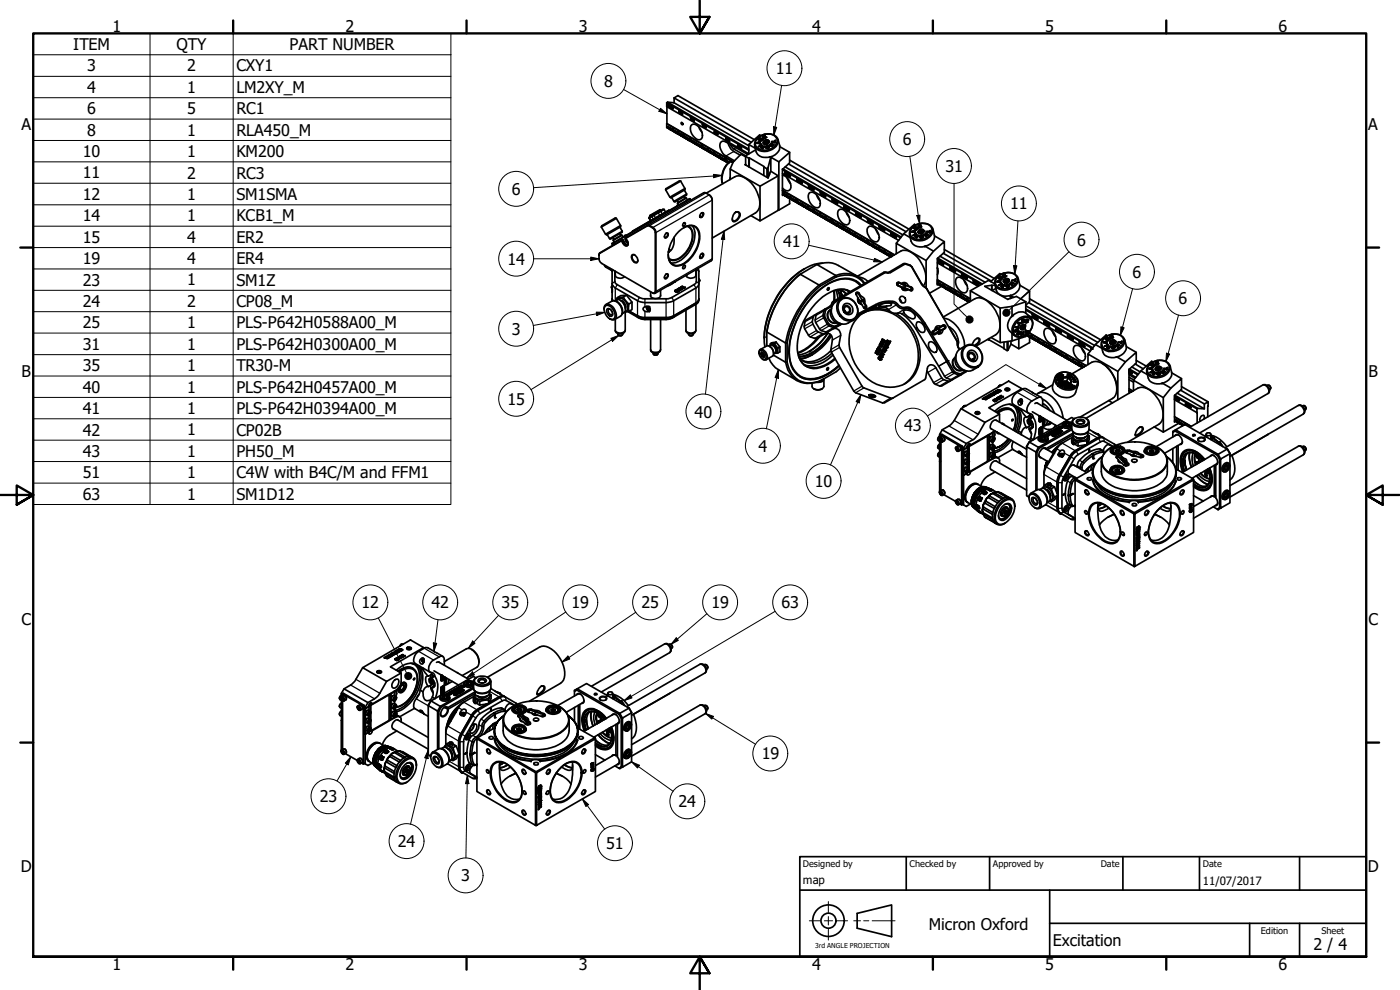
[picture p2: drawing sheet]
<svg xmlns="http://www.w3.org/2000/svg" width="420mm" height="297mm" viewBox="0 0 420 297" stroke-linecap="round" stroke-linejoin="round" font-family="sans-serif">
<defs><g id="words">
<g font-size="4.8">
<text x="33.7" y="9.6">1</text>
<text x="103.7" y="9.6">2</text>
<text x="173.7" y="9.6">3</text>
<text x="243.7" y="9.6">4</text>
<text x="313.7" y="9.6">5</text>
<text x="383.7" y="9.6">6</text>
<text x="22" y="15">ITEM</text>
<text x="53" y="15">QTY</text>
<text x="86.9" y="15">PART NUMBER</text>
<text x="26.2" y="21.4">3</text>
<text x="56.2" y="21.4">2</text>
<text x="70.9" y="21.4">CXY1</text>
<text x="232.8" y="22.2">11</text>
<text x="26.2" y="27.9">4</text>
<text x="56.2" y="27.9">1</text>
<text x="70.9" y="27.9">LM2XY_M</text>
<text x="181.3" y="26.1">8</text>
<text x="26.2" y="34.3">6</text>
<text x="56.2" y="34.3">5</text>
<text x="70.9" y="34.3">RC1</text>
<text x="6.4" y="38.9">A</text>
<text x="26.2" y="40.8">8</text>
<text x="56.2" y="40.7">1</text>
<text x="70.9" y="40.8">RLA450_M</text>
<text x="410.7" y="38.9">A</text>
<text x="24.9" y="47.2">10</text>
<text x="56.2" y="47.1">1</text>
<text x="70.9" y="47.2">KM200</text>
<text x="271" y="43.5">6</text>
<text x="24.9" y="53.5">11</text>
<text x="56.2" y="53.6">2</text>
<text x="70.9" y="53.6">RC3</text>
<text x="283.7" y="51.6">31</text>
<text x="24.9" y="60">12</text>
<text x="56.2" y="60">1</text>
<text x="70.9" y="60">SM1SMA</text>
<text x="153.6" y="58.4">6</text>
<text x="303.1" y="62.9">11</text>
<text x="24.9" y="66.4">14</text>
<text x="56.2" y="66.4">1</text>
<text x="70.9" y="66.4">KCB1_M</text>
<text x="24.9" y="72.8">15</text>
<text x="56.2" y="72.8">4</text>
<text x="70.9" y="72.8">ER2</text>
<text x="235" y="74.2">41</text>
<text x="323.3" y="73.7">6</text>
<text x="24.9" y="79.3">19</text>
<text x="56.2" y="79.2">4</text>
<text x="70.9" y="79.2">ER4</text>
<text x="152.3" y="79.4">14</text>
<text x="339.9" y="83.3">6</text>
<text x="24.9" y="85.7">23</text>
<text x="56.2" y="85.6">1</text>
<text x="70.9" y="85.7">SM1Z</text>
<text x="24.9" y="92.1">24</text>
<text x="56.2" y="92.1">2</text>
<text x="70.9" y="92.1">CP08_M</text>
<text x="353.7" y="91.3">6</text>
<text x="24.9" y="98.5">25</text>
<text x="56.2" y="98.5">1</text>
<text x="70.9" y="98.5">PLS-P642H0588A00_M</text>
<text x="153.6" y="100.4">3</text>
<text x="24.9" y="105">31</text>
<text x="56.2" y="105">1</text>
<text x="70.9" y="105">PLS-P642H0300A00_M</text>
<text x="6.4" y="113.1">B</text>
<text x="24.9" y="111.4">35</text>
<text x="56.2" y="111.4">1</text>
<text x="70.9" y="111.4">TR30-M</text>
<text x="410.7" y="113.1">B</text>
<text x="24.9" y="117.8">40</text>
<text x="56.2" y="117.8">1</text>
<text x="70.9" y="117.8">PLS-P642H0457A00_M</text>
<text x="24.9" y="124.2">41</text>
<text x="56.2" y="124.2">1</text>
<text x="70.9" y="124.3">PLS-P642H0394A00_M</text>
<text x="152.3" y="121.4">15</text>
<text x="208.5" y="125.3">40</text>
<text x="24.9" y="130.7">42</text>
<text x="56.2" y="130.6">1</text>
<text x="70.9" y="130.7">CP02B</text>
<text x="271.3" y="129.5">43</text>
<text x="24.9" y="137.1">43</text>
<text x="56.2" y="137">1</text>
<text x="70.9" y="137.1">PH50_M</text>
<text x="227.6" y="135.5">4</text>
<text x="24.9" y="143.5">51</text>
<text x="56.2" y="143.5">1</text>
<text x="70.9" y="143.6">C4W with B4C/M and FFM1</text>
<text x="24.9" y="149.9">63</text>
<text x="56.2" y="149.9">1</text>
<text x="70.9" y="149.9">SM1D12</text>
<text x="244.5" y="146">10</text>
<text x="108.5" y="182.5">12</text>
<text x="129.5" y="182.5">42</text>
<text x="150.5" y="182.5">35</text>
<text x="171.5" y="182.5">19</text>
<text x="192.5" y="182.5">25</text>
<text x="213.5" y="182.5">19</text>
<text x="234.5" y="182.5">63</text>
<text x="6.4" y="187.4">C</text>
<text x="410.7" y="187.4">C</text>
<text x="228.6" y="227.8">19</text>
<text x="95.9" y="240.7">23</text>
<text x="203.6" y="242.2">24</text>
<text x="119.4" y="254.2">24</text>
<text x="181.9" y="254.7">51</text>
<text x="6.2" y="261.7">D</text>
<text x="410.5" y="261.7">D</text>
<text x="138.4" y="264.5">3</text>
<text x="278.8" y="279">Micron Oxford</text>
<text x="316" y="283.8">Excitation</text>
<text x="394.2" y="285">2 / 4</text>
<text x="33.7" y="290.9">1</text>
<text x="103.7" y="290.9">2</text>
<text x="173.7" y="290.9">3</text>
<text x="243.7" y="290.9">4</text>
<text x="313.7" y="290.9">5</text>
<text x="383.7" y="290.9">6</text>
</g>
<g font-size="3.4">
<text x="241" y="265.4">map</text>
<text x="361" y="265.5">11/07/2017</text>
</g>
<g font-size="2.7">
<text x="241" y="260.1">Designed by</text>
<text x="273" y="260.1">Checked by</text>
<text x="298" y="260.1">Approved by</text>
<text x="330.3" y="260">Date</text>
<text x="361" y="260">Date</text>
<text x="378.4" y="280.1">Edition</text>
<text x="396.6" y="280.1">Sheet</text>
</g>
<text font-size="2" x="244.6" y="284.5">3rd ANGLE PROJECTION</text>
</g></defs>
<!-- layer: Visible (ISO) -->
<g fill="none" stroke="#000" stroke-width=".51">
<path d="M200.1 30.8v1.2l24.6 14.2v-2.8l3.3-2.9 .3 .2M200.1 37.1v1.2l2.5 1.4M200.1 30.8l24.6 14.3M200.1 37.1l19.9 11.5M200.2 32v5.1l19.9 11.5M200.2 37.1h-.1M200.3 31.4l.1 .5zM200.3 31.4l.1 .5M200.3 30.7l24.4 14.1M200.3 30.7l-.2 .1M200.3 30.7l2 .1M200.4 31.5l.3 .2"/>
<path d="M200.4 31.5l.5 .2 .1 .6M200.4 38l.1 .5M200.7 31.7v.4v-.4l.3 .2M200.7 31.7v.4M200.7 31.7l.3 .1M200.8 38.1l.1 .6M200.9 31.8h.1M201 31.9v.4M201 31.8v.1M201.1 38.8v-.5l.1 .6M201.2 31.9l.1 .5M201.2 38.3v.5"/>
<path d="M201.3 32.1l.2 .1M201.3 31.9v.5v-.3M201.3 31.9l.6 .3v.6M201.3 32l.2 .2M201.3 32v.1M201.5 32.2v.4v-.4l.3 .2M201.5 39.1v-.6v.6M201.5 32.2v.4M201.5 38.5v.5M201.5 32.2l.3 .2M201.8 32.4l.1 .4M201.9 38.5v.8z"/>
<path d="M201.9 38.5v.8M202.2 39v.5M202.3 30.8l22.4 12.9M202.3 29.4l23.2 13.3M202.3 29.4v1.4M202.3 29.4l1.2-.7 22.9 13.2M202.6 39.7v-.5v.5l1.7 1M202.6 39.2v.5M202.9 39.4v.5M203.3 39.6v.5M203.6 39.3v1M203.8 33.3v.6l.3 .2"/>
<path d="M203.8 33.3h.2l.1 .8M203.8 33.8l.3 .3M203.8 33.3l.1 .6M204 40v.5M204.3 33.5l.4 .3-.1 .5-.3-.2zM204.3 33.5v.6l.3 .2M204.3 33.6l.3 .2v.4l-.3-.1zM204.4 36.8l.5 .2v.4l-.4-.1zM204.4 33.6l.2 .4M204.4 33.6h.1M204.6 36.8l.3 .5M204.6 34l-.1 .2"/>
<path d="M207.3 35.8l.4 .3M207.3 35.3l.3 .2-.3 .3M207.3 35.2v.1M207.3 35.2l.3 .3-.3 .4M207.3 35.3l.3 .2-.1 .2M207.3 35.2h.1M207.3 35.9l.4 .2M207.5 35.7l-.2 .2M207.6 37.5a2.33 2.33 0 0 1 3 1.9 1.6 1.6 0 0 1-.7 2.6 3.2 3.2 0 0 1-2.3-4.5zM207.9 35.5l.3 .3-.1 .6-.3-.5zM207.9 35.5l-.1 .6 .4 .3M207.9 35.7l.3 .4"/>
<path d="M208.1 35.8l-.2-.1 .1 .5M208.1 35.8h.1M208.1 35.8l.1 .3M208.1 36.2h.1M208.2 36.1l-.1 .1M208.2 36.1l-.2 .1M209.7 38l1 1.7M210.8 37.8v.1M210.8 37.3l.3 .2-.2 .1M210.8 37.3h.1M210.8 37.3l.4 .2-.1 .2M210.8 37.9l.3 .2"/>
<path d="M210.8 37.3l.3 .3M210.9 37.7l.2 .3-.3-.2M210.9 37.6v.1M211 37.7l.1 .1M211.1 37.7v.4l-.3-.2M211.1 37.8v.2M211.1 37.6h.1M211.4 37.6l.3 .2-.1 .6-.2-.3zM211.4 37.6v.5l.3 .3M211.5 37.7l.1 .1v.5M211.5 37.7l.1 .1v.5zM211.5 37.7h.1"/>
<path d="M211.5 38.4h.1M214.3 39.6l.4-.2v.8zM214.6 39.9v.2M214.6 39.4l-.3 .3 .3 .2M214.6 39.5v.4v-.4l-.2 .2 .2 .2M214.7 40h.1M214.9 39.7h.3l.1 .7-.4-.1zM214.9 39.6v.6l.3 .2M215 39.7l.2 .4M201.5 59.2l.7 1.2M204.3 54.3h-.4l-4.1 2.3v.3M204.3 54.3l-4.5 2.6"/>
<path d="M204.3 54.3l1.2 2.3M204.3 40.7v-.5v.6l1.4 .7M204.3 40.2v.5M204.7 40.4v.5M205 40.6v.5zM205 40.6v.5M205.3 59l.3 .5M205.4 40.6v.7M205.4 57l.7 1.2M205.5 56.6v.3l-4.1 2.5-.4-.2-1.2-2.3M205.5 56.6l-4.5 2.6M205.7 41.5v-.5v.6l1.8 .9"/>
<path d="M205.7 41v.5M206 59.4l.3 .6M206.1 41.2v.6M206.1 58.2l-.1 .4-3.4 2-.4-.2M206.1 58.2l-3.9 2.2M206.4 42v-.6l.1 .6M206.4 41.4v.5M206.8 41.6v.5M207.1 59.7l-23.4 13.3v.2M207.1 59.7l-23.4 13.5M207.1 59.7l.2 .4M207.1 41.3l.1 1"/>
<path d="M207.5 42.5v-.5v.6l1.7 .9 .1-.5M207.5 42v.5M207.8 42.2l.1 .6M208.2 42.4v.6zM208.2 42.5v.5M208.5 42.7l.1 .5M208.9 42.7l.1 .7M209.2 43.5l.1-.5v.6l1.4 .8M209.6 43.2l.1 .6M210 43.5v.5zM210 43.5v.5M210.3 43.7l.1 .5"/>
<path d="M210.7 44.4v-1v1l1.8 1M210.7 43.4v1M211 44.1l.1 .5M211.4 44.8v-.6l.1 .6M211.4 44.2v.6M211.8 44.5l-.1 .5M212 58l8.5-4.9a3.8 3.8 0 0 1 4.2 1.1 9.5 9.5 0 0 1 3.2 8.1l-.3 .7-.8 .9-13.1 7.5M212.1 44.7l.1 .5M212.5 45.4v-.7v.8l1.7 .9v-1M212.5 44.7v.7M212.8 45.1l.1 .5M212.9 58.5l.6 .7 .2 .7v18.1l-17.1 10"/>
<path d="M212.9 58.5l-1.4-.7h-.3l-16.9 9.8M212.9 58.5l.6 .7 .2 .9M213.2 45.3v.5zM213.2 45.3v.5M213.5 45.5l.1 .5M213.9 45.7v.5M214.2 46.4v-1v1.1l1.4 .7M214.6 46.1v.6M214.6 40.1l.1 .1M214.9 46.3v.5zM214.9 46.3v.5M215.2 40.1l-.1 .3"/>
<path d="M215.2 40.1l-.3-.4 .2 .7M215.3 46.5v.5M215.6 47.2v-.5v.6l1.8 .9M215.6 46.7v.5M216 46.7v.8M216.3 47.1v.6zM216.3 47.1v.5M216.7 47.4v.5M217 47.5l.1 .6M217.4 48.2v-.5v.6l1.2 .6M217.4 47.7v.5M217.7 47.4l.1 1.1"/>
<path d="M217.9 41.7v-.4l.3 .2h-.2l.2 .6-.3-.1M217.9 41.9v.1M217.9 41.7l.3 .3-.3-.1M217.9 42l.3 .1M217.9 41.3v.4M217.9 41.7h.2M218 41.5l.2 .1M218.1 41.7l.1 .1M218.1 41.7l-.1 .1M218.1 48.1v.6zM218.1 48.2v.5M218.1 41.8h.1"/>
<path d="M218.2 41.8l-.1 .3M218.4 41.7l.4 .3-.1 .5zM218.4 48.4l.1 .5M218.5 43l.5 1.1a5.9 5.9 0 0 0 3.1 2.4M218.5 41.7l-.1 .5 .4 .3M218.5 41.8l.3 .3M218.7 41.9l-.2-.1 .1 .6 .2-.3M218.7 41.9h.1M218.7 41.9l.1 .2M218.7 42.3h.1M218.8 42.1l-.1 .3M218.8 48.6v.2z"/>
<path d="M218.8 48.6a6.6 6.6 0 0 0-2 6.3M219.1 50.7v3.1M219.1 53.2l-.1 .7M219.2 43.4l1 1.3 3.6 2.1M220 48.8a1.03 1.03 0 0 0-1.6 .3 6.6 6.6 0 0 0-1.5 6M221.4 43.5h.3l-.2 .2 .3 .2-.1 .3-.2-.1zM221.5 43.4l-.1 .3 .3 .5M221.5 43.7l.2 .2M221.5 43.7l.2 .4zM221.6 43.5l.1 .1M221.7 43.9v.2M221.7 44.1h.1"/>
<path d="M222 43.7l.3 .3-.1 .6-.2-.3zM222 43.7l.1 .7 .2 .1M222.1 43.8l.2 .4M222.1 43.8l.1 .6h-.1zM222.1 44.5h.1M222.1 43.8h.1M222.3 44.2l-.1 .2M223.8 47l-1.4-.7-2.4 2.3-.9 2.1 9 5.2 5.5-3.1-2.3-1.4-.8 2-6.8-3.9M223.8 46.9l.9 .6v2.6M223.8 49.3l-.1 .1M223.8 46.9v2.6M224.4 46.3l-6.5-3.7a1.23 1.23 0 0 0-1.6 .1 1.23 1.23 0 0 0-.2 1.5l.2 .6a3.2 3.2 0 0 0 1.6 2l2.5 1.4"/>
<path d="M224.7 47.5l.2-.1 4.3 2.7M224.7 43.4l2 1.1M224.9 47.4v2.7M226.8 44.9l-3 2M227.2 41.6a4.2 4.2 0 0 1 5.4-.7 2.19 2.19 0 0 1-1.1 3.7 3.2 3.2 0 0 1-4.8-1.2l-.1-.6zM227.2 42.8l1.1-.4-.3 .3v.3l.3 .2zM227.3 42.9l.5-.2v.3zM227.7 41.7l-.2 .2 .9 .4 .4-.5-.5-.1M227.7 41.7l.3-.2 .3 .2M227.7 41.9l.5-.2-.2 .3zM227.7 41.7l-.2 .2M227.8 42.7v.3l-.5-.1"/>
<path d="M228 43h.3M228.1 55.9v10.4l-2.7-1.6M228.1 42h.4M228.1 41.8l-.4 .1M228.1 42l.6-.2-.3 .3zM228.2 43.2l.4 .3-1 .6 .8-.6zM228.2 43.2l.4 .3M228.3 41.7l.5 .1M228.3 41.6l-.3-.1-.3 .2M228.3 42.4l-1.2 .6M228.4 43.5l-.8 .5M228.5 44.2l-.1 .2"/>
<path d="M228.6 44.4l.1 .1M228.6 44.3l.5-.1-.2 .4-.2-.1M228.6 44.3l.1 .2M228.7 43.7l.5 .5 .3-.3-.5 .8-.6-.3 .4-.3zM228.7 43.7l.5 .5 .3-.3M229 41.1h.2M229.1 42.4l.3-.3a.87 .87 0 0 1 1.4 .4 .95 .95 0 0 1-.8 .8 .95 .95 0 0 1-1-.6zM229.1 44.2l-.2 .4-.2-.1M229.2 41.1h.5l.1 .2-.3 .3-.5-.1M229.2 41.1l.6 .1M229.2 50.1l1 .6v2.5M229.2 50.1v2.5"/>
<path d="M229.3 42.5a.7 .7 0 0 1 .7-.5 .7 .7 0 0 1 .6 .7 .68 .68 0 0 1-.7 .5 .68 .68 0 0 1-.6-.7zM229.4 42.5l.5-.3 .5 .1 .1 .4-.5 .3h-.5zM229.4 42.5l.2 .2 .3-.3 .1 .3-.3 .3M229.5 40.3a3.2 3.2 0 0 1 4.1 1.8 4 4 0 0 1-4.9 3.3 2.23 2.23 0 0 1-2.2-1.8 2.23 2.23 0 0 1 1.2-2.5l1.5-.7M229.5 43h.1M229.6 40.8l-.7 .1v.3l.8 .1-.7 .2M229.6 40.8l-.6 .2 .2 .1M229.6 40.8l-.8 .3M229.6 40.8h.1M229.6 43v-.3v.3M229.7 41.3l-.7 .2M229.7 42.1l-.5 .4-.1 .4"/>
<path d="M229.9 42.1h.5l.4 .4M229.9 42.2l.4 .3M230.1 43.2l.7-.4v-.3a.84 .84 0 0 0-1.1-.4 .84 .84 0 0 0-.4 1.1l.8 .1M230.3 42.5l.1 .3-.4-.1M230.4 42.3l-.1 .2M230.5 42.7l-.5 .3h-.4M230.5 50.3v3M230.6 43.8l-.7 .1-.1 .4M230.6 43.8l.2 .3M230.6 43.7v.1M230.6 44.1v.2l-.4 .2-.3-.3M230.9 52.1v.3"/>
<path d="M230.9 43.4l.5 .3 .4-.4-.5-.2 .2-.1 .8 .4h-.5l-.3 .3 .3 .2-.1 .1zM231.2 47.1l-.7 3.2-.3 .4M231.3 43.1l.2-.1 .8 .4M231.3 47l-.4 .2M231.5 43.7l.3 .2M231.6 42.5h.9l.2-.4v.7h-.2v-.3zM231.8 43.3l-.4 .4-.5-.2M232.5 42.5v.3M232.7 42.1l-.2 .4-.9 .1M233.5 41.9a3.3 3.3 0 0 1-.3 4.1 4.3 4.3 0 0 1-6 .1l-.7-2.4M233.6 52.8v10.3l-5.5 3.2M233.7 48.6l3.3-2.9v3.2l-2.2 1.8v8l.2-.3"/>
<path d="M233.7 48.6l-2.4-1.4v4.2M233.7 48.6v14.4M234 44l3 1.7M234.8 52.6a3.5 3.5 0 0 1 2.4 4.1 1.4 1.4 0 0 1-2.4-.3M234.8 50.9l35.5 20.5M234.8 52.1l34.9 20M234.8 57.2l33.6 19.3M234.8 57.1l33.6 19.3M234.9 50.7l35.5 20.4M235.1 58v.5M235.4 58.7l.1-1.1v1.1l1.7 1M235.5 57.6v1.1l-.7-.4"/>
<path d="M235.6 51.6v.6l.3 .2M235.6 51.6h.1M235.6 52.2h.1M235.6 51.6l.1 .6M235.6 52.2l.3 .2M235.6 50.1l35.4 20.4M235.7 51.6l.2 .8M235.7 51.6v.1M235.8 58.3v.6M236.1 51.9l.4 .2-.1 .6-.3-.3zM236.2 58.5v.6zM236.2 51.9l-.1 .5 .3 .3"/>
<path d="M236.2 52l.2 .1-.1 .5zM236.2 58.5v.5M236.2 53.4l1 1.7M236.2 52l.2 .4M236.4 52.4l-.1 .2M236.5 58.8v.5M236.7 52.2l.3 .2v.6l-.3-.2zM236.7 49.2l35.2 20.3M236.7 52.2v.6l.3 .2M236.8 52.3l.2 .4M236.9 59v.5zM236.9 59v.5"/>
<path d="M236.9 52.4l-.2-.1 .1 .6 .2-.2M236.9 52.4h.1M236.9 52.4l.1 .3M236.9 52.9h.1M237 52.7l-.1 .2M237 59.5v1.6l-3.4 1.9M237 48.1l35.8 20.7M237.2 59v.7l3.1 1.8 .1-.5M237.6 59.4v.5M237.9 59.6v.5M238.3 59.8v.5M238.6 60v.5z"/>
<path d="M238.6 60v.5M239 59.7v1.1M239.1 53.6v.7l.4 .2M239.1 53.6h.2M239.1 54.2v.1M239.1 53.6l.2 .2M239.1 54.3l.4 .2M239.3 53.6l.2 .9M239.3 53.8v.5M239.3 53.6v.1M239.6 54l.2 .1M239.7 54.5l-.1 .1"/>
<path d="M239.7 54h.1M239.7 54.6l.3 .2M239.8 54.2v.4M239.8 54h-.2v.6l.4 .2M239.8 54l.2 .8M239.8 54h.1M240.2 54.3h.3v.7l-.3-.2zM240.2 54.2v.6l.3 .2M240.3 54.3l.2 .4-.1 .3zM240.3 55h.1M240.4 54.3l.1 .4M240.5 54.7v.3"/>
<path d="M242.6 55.8l.2 .1v.4M242.7 56.2l-.1 .1M242.7 56.3l.3 .2M242.8 55.7h-.2v.6l.4 .2M242.8 55.7l.2 .8M242.8 55.7h.1M243 57.8a2.37 2.37 0 0 1 2.9 2 1.6 1.6 0 0 1-.7 2.5 3.2 3.2 0 0 1-2.2-4.5zM243.1 56.5l.5 .4M243.1 56.5l.4-.3-.4-.3 .5 .4-.3 .3M243.2 56.1h.3l-.2 .3M243.2 55.9v.1M243.3 56.6l.3 .3"/>
<path d="M243.5 56.5l-.2 .1M243.7 56.3l.3 .1v.7l-.2-.1zM243.8 56.3l-.1 .5 .3 .3M243.8 56.4l.2 .1v.5zM243.8 56.4l.2 .4M244 56.8v.2M245 58.5l1.1 1.7M246.2 58.3l.3 .2M246.2 57.8l.1 .5M246.3 57.7l.2 .9-.3-.3v-.5M246.3 57.7l-.1 .1M246.3 57.7v.1"/>
<path d="M246.7 58.5v.2M246.7 58.1l.3 .1-.1 .1M246.7 58v.1M246.7 58l.4 .2-.1 .2M246.7 58.7l.4 .1M246.7 58.1l.3 .2M246.9 58.4h.1M246.8 58.3l.1 .1M246.9 58.4l.1 .3-.3-.2M246.9 58.4l.1 .1M247 58.4l.1 .5-.4-.2M247 58.3l.1 .1"/>
<path d="M247 58.5v.2M247 58.5h.1M247.2 58.6h.1M247.3 58.4l.3 .2v.6l-.3-.3zM247.5 58.6l-.2-.1v.4l.2 .1 .1-.2M247.5 58.6h.1M247.5 58.6l.1 .2M247.6 58.8l-.3-.5v.7l.3 .1M247.6 58.8v.2M249.7 59.8v.6l.4 .2M249.7 59.8h.2l.2 .8M249.7 59.8l.2 .6"/>
<path d="M181.4 79.6l.5 .6 1.7 1M182.2 70.4l.7 1.2M183.7 73.2l.2 .4M184 71.3l.3 .6M184 72.1l.3 .6M184.1 71.9l2.6-1.3-2.7 1.5zM185 65.5l-.3-.1-4.1 2.3-.1 .4M185 65.5l-4.5 2.6M185 65.5l1.2 2.2M186 70.1l.3 .6M186.1 68.2l.7 1.2M186.2 67.7v.4l-4.1 2.4-.4-.2-1.2-2.2"/>
<path d="M186.2 67.7l-4.5 2.6M186.5 72.2l.1-.1a1.99 1.99 0 0 0 1.7 1.5l.2-.5M186.7 70.6l.3 .6M186.8 69.4l-.1 .3-3.4 2-.4-.1M186.8 69.4l-3.9 2.2M186.9 71.9l.7 1.2 .8 .4M186.9 71.9l-6.9 4a2.58 2.58 0 0 0 .6 3.1l15.2 8.9M186.9 71.9l1.1 1.6M187.8 71.4l.5-.3h-.5a1.46 1.46 0 0 0 .7 2M187.8 71.4v.1M187.8 71.4v.3M187.8 71.5a1.79 1.79 0 0 1 .4 2.3 1.11 1.11 0 0 1-1.3-.8l-.4-.8-6.5 3.8-.2 .6"/>
<path d="M187.8 71.5l6.5-3.8a2.59 2.59 0 0 1 2.4 2.1v17.6l-.3 .5h-.6M187.8 71.5v.6l.6 .7M187.9 71.8h.1M188 71.7l.2 .7 .2 .2M188 70.5l-.4 .1-.3 .4M188.3 72.3l-.1 .1M189.7 76.5a1.52 1.52 0 0 1 1.8 1.8l-.2 .3a.9 .9 0 0 1-.9 .2 .9 .9 0 0 1-.6-.7 1.38 1.38 0 0 1-.1-1.6zM190.5 76.5h-.6a1.46 1.46 0 0 0 1.2 2.2l.4-.6M194.3 67.6a2.67 2.67 0 0 1 2.5 2.2v17.6l-.2 .6-.8-.1M194.3 67.6l-6.5 3.8M194.8 65.5l.4 .7M194.9 65.4l-.1 .1"/>
<path d="M195 64.8l.1 .2M195.1 64.6l3.1-1.6-3.2 1.8zM197.1 63.9l-.3 .1M198.2 63l.1 .2M199.3 62.9l-.4-.1-2.6 1.5a1.72 1.72 0 0 0-1.5 1.2M199.3 62.9l-4.4 2.5M199.3 62.9l.4 .7M199.7 70.2l.3-.2h.5a1.08 1.08 0 0 1-.9 1.4 .86 .86 0 0 1 .1-1.2zM199.9 70l.4 .1v.6a.68 .68 0 0 1-.8 .5l-.1-.2M200.6 75.6h.1M200.7 74.7l.6 .5M200.8 75.6l-.2-.1 .3 .1"/>
<path d="M200.8 63.1l-11 6.4M200.9 63.2l-11.1 6.3M202.3 71.2a4.3 4.3 0 0 1-1.7 4.5M203.3 60.2l.3 .5M203.3 61l.3 .5M203.4 60.8l2.6-1.4-2.7 1.6zM203.6 61.5l-.5 .3M203.7 69.5a4.3 4.3 0 0 1 5.2-1.4 4.8 4.8 0 0 1 .6 5.7 9.4 9.4 0 0 1-5.4 5.9 2.59 2.59 0 0 1-3.5-2.6 10.1 10.1 0 0 1 3.1-7.6zM205 79.8l.5-.2a.64 .64 0 0 1 .1 .7 .64 .64 0 0 1-.6 .3zM205 67l.5-.2a.64 .64 0 0 1 .1 .7 .64 .64 0 0 1-.6 .4zM205.2 68.3a2.84 2.84 0 0 1 3.3-.3 2.84 2.84 0 0 1 1.4 3 10.2 10.2 0 0 1-5.5 8.4 2.78 2.78 0 0 1-3.9-3M206.2 67.9a2.77 2.77 0 0 1 1.6 3.4 7.8 7.8 0 0 1-5.5 6.7l-1.2-.2-.4-.4"/>
<path d="M206.3 67.8a2.93 2.93 0 0 1 1.6 3.6 7.9 7.9 0 0 1-5.5 6.8l-1.2-.2-.5-.4M207.8 67.7a6.7 6.7 0 0 1-.6 7.2 6.6 6.6 0 0 1-5.8 4M210.6 63.9l-.3 .2a.78 .78 0 0 0-.1 1.2 1.05 1.05 0 0 0 .9-1.4h-.5a.65 .65 0 0 1 .3 .8 .65 .65 0 0 1-.8 .4l-.1-.3M210.6 76.1l-.3 .2a.85 .85 0 0 0-.1 1.2 .94 .94 0 0 0 .8-.5 .94 .94 0 0 0-.1-1l-.3 .1 .3 .1v.6a.67 .67 0 0 1-.8 .5l-.1-.2M220.3 64.1a.99 .99 0 0 1 1.5-.4 .99 .99 0 0 1 .1 1.6 1.71 1.71 0 0 1-1.9 1.1 2.16 2.16 0 0 1 .3-2.3zM220.5 63.9a.84 .84 0 0 1 1.2-.1 .84 .84 0 0 1 0 1.2l-.7 1-.7 .3-.3-.1-.2-.5M239.3 60.4v.5M239.6 60.6l.1 .5M240 60.8l.1 .5M240.3 61.5l.1-.5v.6l1.8 .9M240.7 61l.1 .8M241.1 61.4v.6z"/>
<path d="M241.1 61.4v.5M241.4 61.6l.1 .6M241.8 61.8v.5zM241.8 61.8v.5M242.1 62l.1 .6 3.1 1.8 .1-.5M242.5 61.7l.1 1.1M242.9 62.5l-.1 .5M243.2 62.7v.5zM243.2 62.7v.5M243.6 62.9v.5zM243.6 62.9v.5M243.9 63l.1 .6"/>
<path d="M244.3 63v.7zM244.3 63v.7M244.6 63.5l.1 .5M245 63.7v.5M245.2 79.4a7.4 7.4 0 0 1 6.5 .3l5.7 3.2M245.2 79.4l-5 2.9 5.6 3.2 5-2.8M245.2 79.4l5.6 3.3M245.3 64.4l.1-.5v.5l1.7 1M245.7 64.1v.5zM245.7 64.1v.5M246.1 63.7v1.1zM246.1 63.7v1.1"/>
<path d="M246.4 64.5v.5M246.8 64.7v.5zM246.8 64.7v.5M246.8 78.9a16.1 16.1 0 0 0-11 6.7 24.2 24.2 0 0 0-6.2 18.5M247.1 64.9v.6M247.1 65.5l3.2 1.7M247.5 65.1v.5M247.8 65.1v.7M248.2 65.5v.5zM248.2 65.5v.5M248.5 65.7v.5M248.9 65.9v.6"/>
<path d="M249.2 66.1v.5zM249.2 66.1v.5M249.6 65.8v1.1M249.7 60.4l.4 .2M249.9 66.5v.5zM249.9 66.5v.5M250.2 60.4l.4-.2v.7zM250.3 66.7v.6l1.8 .9M250.5 60.1l-.3 .4 .4 .4M250.5 60.2v.4v-.4l-.2 .2 .2 .2M250.6 60.7l.1 .1M250.6 66.9v.5z"/>
<path d="M250.6 66.9v.5M250.8 60.4v.5l.3 .3M250.9 60.4l.3 .5-.1 .3-.3-.3zM250.9 60.4l.2 .4M251 67.7v-.6v.6M251 67.1v.5M251.1 60.8v.3M251.1 60.9l-.2-.5 .1 .7M251.1 60.9l-.1 .2M251.3 67.1l.1 .8M251.7 67.5v.6zM251.7 67.5v.6"/>
<path d="M251.8 63a1.67 1.67 0 0 1 2.3 .7l.3 .6a2.25 2.25 0 0 1 0 3.1 2.43 2.43 0 0 1-2.6-1.8 2.52 2.52 0 0 1 0-2.6zM252 67.7l.1 .6M252.1 68.3l3.2 1.8M252.4 67.9v.6M252.7 68.2l.1 .5M253.1 67.9v1zM253.1 67.9v1M253.2 61.9l.2 .1M253.3 62.4l-.1 .1M253.3 61.8v.1M253.3 62.5l.3 .2M253.4 62v.5"/>
<path d="M253.4 61.8h.1M253.4 61.8h-.2v.7l.4 .2M253.4 61.8l.2 .9M253.5 68.6l-.1 .5M253.8 62.4v-.4l.4 .3-.3-.1 .3 .6-.5-.1M253.8 62.4l.3 .4-.4-.1M253.8 68.8l.1 .5M253.8 62.7h-.1M253.8 62v.4M253.8 62.7l.3 .2M253.8 62.4l.3 .3M253.9 62.2l.3 .1"/>
<path d="M253.9 63.5l1 1.8M254.1 62.7h.1M254.1 62.7v.1M254.2 68.9v.6M254.3 62.5l.4 .2-.1 .5-.3-.2zM254.4 62.4l-.1 .6 .3 .2M254.4 62.5l.2 .4M254.4 62.5l.2 .6-.2-.1zM254.4 62.5h.1M254.5 69.2l.1 .5M254.6 62.9v.2M254.9 69.1v.8z"/>
<path d="M254.9 69.2v.7M255.2 69.6l.1 .6 1.7 .9M255.6 69.8l.1 .5M255.9 70.5v-.5l.1 .5M256 70v.5M256.3 70.2v.5M256.7 69.9v1zM256.7 69.9v1M256.8 63.9v.6l.3 .2M256.8 63.9h.1M256.8 64.4l.3 .3M256.8 63.9l.1 .6"/>
<path d="M256.9 63.9l.2 .8M256.9 63.9h.1M257 70.6v.5v-.5a1.72 1.72 0 0 0 1.4 1.3l1.8 1M257.4 64.2h.3l-.3 .2 .3 .2v.3l-.4-.3zM257.4 70.8v.6M257.4 64.2l-.1 .4 .4 .3M257.4 64.5l.2 .1M257.4 64.5l.2 .1v.3zM257.4 64.2l.2 .1M257.6 64.6v.3M257.6 64.8h.1M257.7 71v.6"/>
<path d="M257.8 64.8h.1M257.9 64.4l.4 .3-.1 .6-.3-.3zM257.9 64.4v.6l.3 .3M258 64.6l.2 .3M258.1 71.2v.5zM258.1 71.2v.5M258.1 65.1v.1M258.2 64.9l-.1 .2M258.2 64.9l-.3-.3 .2 .5M258.4 71.2v.7M258.8 71.6v.6M259.1 71.8v.6"/>
<path d="M259.5 72.1v.5M259.8 72.2v.6zM259.8 72.2v.6M260.2 71.9v1v-1v1.1l1.8 1M260.3 65.9v.6l.4 .2M260.3 65.9h.2M260.3 66.5l.4 .2M260.3 65.9l.2 .6M260.5 65.9l.2 .8M260.5 65.9v.1M260.5 72.6v.6M260.7 68.1a2.07 2.07 0 0 1 2.6 1.3 2.16 2.16 0 0 1 0 3.1 3.1 3.1 0 0 1-3.1-3l.1-1.1z"/>
<path d="M260.9 66.1l.3 .2-.2 .6 .2-.5zM260.9 73.4v-.6v.6M260.9 66.9h.1M260.9 66.1l.3 .3-.3 .5M260.9 72.8v.5M261.2 73.1l.1 .5M261.4 66.5l.3 .2v.6l-.3-.3zM261.4 66.5v.5l.3 .3M261.5 66.6l.2 .4M261.5 66.6l.2 .1v.5zM261.6 73.3v.5M261.7 67v.2"/>
<path d="M261.9 73.3l.1 .7 3.2 1.8M262.3 73.6v.6M262.6 73.9l.1 .5M262.8 68.7l.9 1.7M263 74.1v.5zM263 74.1v.5M263.3 74.3l.1 .5M263.7 74l.1 1M263.8 67.9v.7l.4 .2M263.8 67.9h.2M263.9 68.5l.3 .3M263.9 67.9l.1 .2"/>
<path d="M264 68.1v.5M264 67.9l.2 .9M264 75.2v-.5l.1 .5M264 67.9v.1M264.1 74.7v.5M264.4 74.9l.1 .5M264.4 68.2l.1 .3M264.4 68.6v.3l.3 .1M264.4 68.7l.1-.1 .2 .3zM264.5 68.6l-.1 .3 .4 .1-.1-.3M264.5 68.5l-.1-.3 .4 .2-.1 .2M264.5 68.6l.2 .1"/>
<path d="M264.5 68.3l.2 .3M264.5 68.5v.1M264.5 68.3l.2 .2-.1 .1zM264.6 68.7h.1M264.7 68.7v.2M264.7 68.6v.1M264.7 68.6h.1M264.8 75.1v.5zM264.8 75.1v.5M264.9 68.6h.3l.1 .7-.4-.2zM265 68.6l-.1 .5 .4 .2M265 68.6l.2 .4"/>
<path d="M265.1 75.8l.1-.5v.6l1.8 .9M265.1 75.3v.5M265.2 69v.3M265.2 69l-.2-.4 .1 .7M265.2 69l-.1 .3M265.5 75.3v.8M265.8 76.2v-.5l.1 .5M265.8 75.7v.5M266.2 75.9l.1 .5M266.6 76.1l-.1 .5M266.9 76.3v.5l.1-.5v.6l.3 .2M267.3 76v1.1"/>
<path d="M267.4 70h.2l.1 .8-.3-.2zM267.4 70.5l.3 .3M267.4 70.1l.1 .5M267.6 76.7v.2zM267.6 76.8v.1M267.6 70h-.1M268 70.9l.1 .1 .1-.2-.3-.4a.35 .35 0 0 1 .4 .2 .35 .35 0 0 1-.1 .4l-.2-.1M268 70.9h.1M268 70.3l.2 .6M268 70.9l.2 .1M268 70.3l.2 .4zM268 70.3l.2 .2"/>
<path d="M268.1 70.7v.1M268.4 70.9h.1M268.5 70.6l.3 .1v.7l-.3-.1zM268.5 70.6v.7l.3 .1M268.6 70.7l.2 .3M268.8 71l-.1 .3M268.8 70.9l-.3-.2 .2 .6 .1-.3M268.8 70.8v.2M268.8 71.2v.1M269 76.1v-3.1l8.9 5.2M271.2 70.2l2 1.1M273.7 69.5l1.1-.4-.3 .2-.1 .3 .3 .2z"/>
<path d="M273.9 68.2a3.7 3.7 0 0 1 5.7 .2 3.2 3.2 0 0 1-3.5 3.5 2.17 2.17 0 0 1-2.6-.9 2.17 2.17 0 0 1 .4-2.8zM274.4 68.3l-.2 .2 .8 .5 .4-.5-.1-.2-.3 .1M274.4 68.3l.4-.2 .2 .3M274.4 68.5h.3M274.4 68.5l.2-.3 .2 .2-.2 .2zM274.4 69.3l-.6 .2 .5 .1 .1-.3-.1 .3-.5-.1M274.4 68.3l-.2 .2M274.4 69.6l.4 .1M274.6 69.9l.4 .4-1.1 .4 .9-.4zM274.6 69.9l.4 .4M274.7 68.7l.4 .1M274.7 71l-.1 .2"/>
<path d="M274.8 67.5l-.4-.2-3.2 2.9-2.2 2.8M274.8 69.1l-1.1 .5M274.8 70.3l-.9 .4M274.8 71.1l.2 .1M274.8 71h.5l-.2 .3zM275 68.4h.4M275 68.2l-.6 .1M275.1 70.9l-.4 .1M275.1 70.9l-.1-.5 .4 .5 .4-.2-.7 .7-.4-.4M275.1 68.8l-.1 .1M275.1 70.4v.5M275.3 68.6l-.2-.2-.4 .3 .3 .2"/>
<path d="M275.3 68.6l-.2 .2M275.3 68.5v.1M275.3 71l-.3 .2M275.7 69.2l.3-.3a.85 .85 0 0 1 1.3 .6 .94 .94 0 0 1-.9 .6 .94 .94 0 0 1-.9-.6zM275.7 68.2v.2M275.7 67.8l.2 .1M275.8 70.7l-.6 .2M275.8 69.2a.69 .69 0 0 1 .8-.3 .69 .69 0 0 1 .5 .7l-.2 .2a.67 .67 0 0 1-1.2-.3zM275.9 67.9h.5l.1 .2-.8 .3M275.9 67.9l.6 .1M275.9 69.3l.5-.3 .5 .1v.5l-.5 .3-.5-.1zM275.9 69.3l.1 .2 .4-.3 .1 .4-.3 .2-.2-.3v.3"/>
<path d="M275.9 69.8h.1M276 67.1a3.1 3.1 0 0 1 4 1.8 3.8 3.8 0 0 1-4.9 3.3 2.23 2.23 0 0 1-2.2-1.8 2.23 2.23 0 0 1 1.3-2.5l1.5-.7M276.3 67.5l-.8 .4 .9 .2-.7 .1M276.3 67.5l-.6 .2 .2 .2M276.3 67.5l-.8 .4M276.4 68.1l-.7 .1M276.4 69l.4 .3M276.4 69.8v.1M276.5 70.1l-.7-.1a.83 .83 0 0 1 .4-1.2 .83 .83 0 0 1 1.1 .5l-.3 .6-.4 .2M276.8 69.3l.1 .3h-.4M276.9 70.9l-.2 .4-.5-.1M276.9 69.6l-.9 .2"/>
<path d="M276.9 69.1l-.1 .2M277.1 70.9a.55 .55 0 0 0-.7-.3 .55 .55 0 0 0-.4 .6M277.2 70.4l.5 .2 .4-.3-.3-.3 .8 .5-.4-.2-.5 .4 .2 .2zM277.3 69.3a.93 .93 0 0 0-1-.4 .93 .93 0 0 0-.7 .9M277.7 70l.9 .5M277.7 73.9l2.5 1.5M277.7 70.7l.4 .2M277.8 73.8l-.4 .2M278.1 69.5h.9l.2-.3-.2 .7v-.3zM278.1 70.3l-.4 .3-.5-.2M279 69.6l-.1 .3M279.2 69.2l-.2 .3-1 .1"/>
<path d="M280 68.7a3.4 3.4 0 0 1-.3 4.1 4.2 4.2 0 0 1-6 .1l-.7-2.4M280.5 70.8l2.9 1.7M281.3 77.7l13.2 7.6M281.3 78.9l12.3 7M281.4 77.5l13.4 7.7M281.5 78.7l.4 .3M281.5 78.2l.3 .2-.3 .3M281.5 78.1v.1M281.5 78.1l.4 .2v.3l-.3 .1M281.5 78.2l.3 .1-.1 .2M281.6 78.7l.3 .3M281.8 78.6l-.2 .1"/>
<path d="M282.1 79h.1M282.1 78.5l.3 .2h-.2M282.1 78.4v.1M282.1 78.4l.3 .3-.1 .2M282.1 79l.3 .2M282.1 78.5l.3 .2M282.1 76.9l13.6 7.8M282.2 78.7l.1 .2M282.3 78.9v.2l-.2-.1M282.3 78.9v.2M282.3 78.9l.1 .3-.3-.2M282.3 78.9h.1"/>
<path d="M282.4 78.7l-.1 .1M282.4 78.7h.1M282.6 78.7v.6l.4 .3M282.7 78.7l.3 .3-.1 .6-.3-.6zM282.7 78.9l.3 .3M282.9 79.4v.1M283 79.2l-.1 .2M283 79.2l-.3-.3 .1 .5M283 79.2l-.2 .2M283.1 76l14.4 8.3M283.4 74.9l15 8.7M181.3 92.8a1.19 1.19 0 0 1 .6-1.4 1.19 1.19 0 0 1 1.4 .2 3.7 3.7 0 0 1 1.5 3.9 1.13 1.13 0 0 1-1.9 .1"/>
<path d="M181.7 91.7a2.52 2.52 0 0 1 2.9 2.7 1.14 1.14 0 0 1-.6 1.4 1.14 1.14 0 0 1-1.5-.5l-.8-1a2.03 2.03 0 0 1 0-2.6zM181.9 91.4l1.7-1.1a2.8 2.8 0 0 1 3.1 2.8 1.71 1.71 0 0 1-.5 1.8l-1.7 1M182.1 92.8l.2-.2a1.46 1.46 0 0 1 1.3 2.3 1.61 1.61 0 0 1-1.5-2.1zM183.1 92.8l-.3-.1a.99 .99 0 0 0-.1 1.2 .99 .99 0 0 0 1.1 .4v-.2M183.1 80.6l.7 .7M183.5 93.1l.3 .5M183.6 86.3h.1M183.6 80.8l.2 .3M183.7 89.6l.2 .6M183.7 85.1l.3 .7 .7 .6 7.1 4.1 1.7 .3h6.4l1.8-.3 7.2-4.1a1.49 1.49 0 0 0 .8-1.3M183.7 85.9l-.2 .3 .3 .6M183.7 85.8l-.2 .4"/>
<path d="M183.7 86l-.1 .3 .2 .4M183.7 87h.1M183.7 86.7l.1 3.6M183.8 80.9l-.1 6.8M184.3 90.2l.2 .1a1.57 1.57 0 0 1 2.6 .7 1.93 1.93 0 0 1-.3 3.1M184.5 90.3a3.3 3.3 0 0 1 2.3 3.8M184.7 82.5a1.77 1.77 0 0 0 2.8 .5M184.7 99.3a1.63 1.63 0 0 0 1.4 .9 1.63 1.63 0 0 0 1.5-.9M184.7 81.4v1.3M185.2 89.5l-.4 .5 .6-.5M185.3 89.9l.1-.6 1.7-.2 1.6 2.1v2.3l-1.2 .1M185.5 89.8a1.12 1.12 0 0 1 1.9 .3 2.43 2.43 0 0 1 .6 3.3l-.4 .1"/>
<path d="M186.2 90.1l.6 .4 .7 1 .2 1.3M186.5 90.3l.6 .3 .5 .7 .1 1.1M186.6 90.3l.3 .1M186.8 94.1l-.2 .2M187.6 93.6v5.5a1.75 1.75 0 0 1-2.9 0v-3.4M187.8 91.9l-.1 .4M188 88.6l1.7 2.1-1 .5M188 88.6l-1.7 .1-.9 .6M188 88.6l-.9 .5M188.5 93.5l2.8 1.7M189.7 90.7v2.2l-1 .6M191.3 95.2l1.1 .5 1.1 .2h6.4l1.2-.2 1.1-.5"/>
<path d="M191.3 95.2l1.7 .5h7.5l1.7-.5M194 91.9l.2 1 .7 .6M194.2 92.1l.5 .1a.62 .62 0 0 1 .1 .9l-.5-.2zM194.3 91.9l-.2 .5M194.4 92.1l.4 .2 .1 .5-.1 .3-.6-.7zM194.5 92.2l-.3 .2M194.6 91.9l.5 .7v.5h-.5M194.6 92.3l-.2 .1v.4M194.8 92.9v.2M194.8 92.6l-.3 .1 .3 .2M194.9 92.7l-.1 .2M194.9 92.3v-.3l-.4-.1-1 .2a.67 .67 0 0 0-.5 .6 .67 .67 0 0 0 .5 .7l1.4 .1"/>
<path d="M194.9 93.1v.4M195 93.1h.1M195.3 88.6a1.58 1.58 0 0 0 2.4 .8l.5-.8M195.3 95.9v9a1.72 1.72 0 0 0 2.6 .6l.3-.6v-9M195.3 87.6v1.2M198.2 87v1.8M199.9 82.3h.4v.6a.68 .68 0 0 1-.8 .5l-.1-.2M200 82.2h.5a1.14 1.14 0 0 1-.9 1.5 .96 .96 0 0 1 .4-1.5zM202.4 84.6l-2.1 1.2M202.6 87.3a.51 .51 0 0 0 .9 0M203 87l-.4 .2a.57 .57 0 0 0 .4 .5 .57 .57 0 0 0 .6-.3M203 87h.1"/>
<path d="M203 87l-.5 .3M203.1 86.9h.5v-.4l.2 .4 .6 .1h-.6v.4l-.1-.4zM203.1 86.9h.5M203.1 87l-.4 .2a.43 .43 0 0 0 .4 .4 .43 .43 0 0 0 .4-.3M203.5 87.3h.1M203.6 87.3v.1M203.6 86.6l.2 .3 .6 .1M203.7 86.5h.6v-.3l.6 .5zM203.7 86.5h.6M203.8 87l.1 .3M204.2 86.2l.7 .5M204.6 86.2l.8 .1-.2 .2 .4-.3"/>
<path d="M204.7 86l-.1 .2M204.7 86l.7 .3 .2-.1M205.4 86.3l-.2 .2M205.6 86.2l.1 .1M205.9 99.3a1.63 1.63 0 0 0 1.4 .9 1.63 1.63 0 0 0 1.5-.9M208.9 82.5a1.72 1.72 0 0 1-3 .2M208.9 91.3v7.8a1.74 1.74 0 0 1-3 0v-6.1M208.9 91.3l-6.7 3.9M208.9 80.9v1.8M209 80.8v3.6l-.3 .7-7.1 4.2-1.1 .3h-7.5l-1.1-.3-7.1-4.2-.3-.7v-3.1M209.4 80.6l.3 .8v8.2M209.7 89.6a1.34 1.34 0 0 1-.8 1.3l-6.7 3.9-1 .4-8.2 .1a10 10 0 0 1-4.1-1.9"/>
<path d="M209.7 89.6v.4a1.34 1.34 0 0 1-.8 1.3M210 84.3l-.3-.6 .2 .3-.2 .6M241.5 80.6a25.5 25.5 0 0 0-12.1 21M244.4 94.6a2.55 2.55 0 0 0-.4 2.7l1.3 2.1a2.97 2.97 0 0 0 2.3 .7M244.4 94.6l-2.5 1.4a2.55 2.55 0 0 0-.4 2.7l1.1 1.9a2.78 2.78 0 0 0 2.5 .9l2.5-1.4M245.2 94.1a2.55 2.55 0 0 0-.4 2.7l1.1 1.9a2.55 2.55 0 0 0 2.2 1l.3-.1M245.2 94.1l-.8 .5M246.1 85.9l-.3-.4a29.5 29.5 0 0 0-10 17.4M246.1 85.9a29.2 29.2 0 0 0-9.9 17M247.6 92.8a2.61 2.61 0 0 0-.4 2.6l1.1 1.9a2.78 2.78 0 0 0 2.5 .9M247.6 92.8l-2.4 1.3M248.4 99.9l-2.5 3.1-2.8 2.3"/>
<path d="M248.4 86.5l.3-.2 .2 .1-.3 .6h-.3zM248.4 99.6l-.8 .5M248.5 99.9l-2.5 3.1-2.9 2.3M248.5 86.3l.2 .4-.4 .1M248.9 93.1l.3-.1a2.21 2.21 0 0 0-.6 2.8 2.21 2.21 0 0 0 2.5 1.1M249.3 92.9a2.19 2.19 0 0 0-.6 2.7 2.19 2.19 0 0 0 2.4 1.2M249.6 92.5a3.2 3.2 0 0 0 2.6 4.6M249.7 91.9l-1.8 1-.4 2 1.5 2.5 1.6 .5 1.5-.8M250 91.4l-2.4 1.4M250.1 98.7a1.74 1.74 0 0 1 2.2 1.9l-.5 2.9 .2 .8 7 11.9 8.3 3.2h.7M250.2 87.2l.1 3.1M250.3 87.2l.2 3"/>
<path d="M250.8 82.7a7.1 7.1 0 0 1 8.7 2.3M250.8 87l.7 2.6M250.8 82.7l.2 .3M251 83a6.8 6.8 0 0 1 8.3 2.1M251 83l-4.9 2.9M251.1 86.9a4.2 4.2 0 0 1 3 1.2M251.3 86.9l.8 2.4M251.5 86.9l.8 2.2M251.7 86.9a5.1 5.1 0 0 1 3.4 .7M252 90.4a2.86 2.86 0 0 1 4.7 .8 2.77 2.77 0 0 1 .3 3.5 2.77 2.77 0 0 1-3.4 .9 3.9 3.9 0 0 1-1.6-5.2zM252.2 87l.5 1.9-.5-1.9M252.2 89.8a3.5 3.5 0 0 1 5.2 2.9 2.8 2.8 0 0 1-1.2 3.3 2.8 2.8 0 0 1-3.5-.6 3.8 3.8 0 0 1-.5-5.6z"/>
<path d="M252.3 89.1l-2.3 1.4-1 1.4M252.3 89.1l-.4 .8M252.3 89.1l12.9-7.4 1.8-.1 4.1-2.5a2.95 2.95 0 0 1 2.6 1l3.2 5.5 1.2 1 5.2 8.9a7.8 7.8 0 0 1 5.7 5.6l.5 2.8M252.4 89.6l13.2-7.8 .8 .2 .9-.2 4.2-2.5 1.7 .4 3.4 5.6 1.5 1.3 9.1 15.8 .2 1.5 .5 .9M252.5 89.6a3.9 3.9 0 0 0-2.9 4.4 3.9 3.9 0 0 0 4.3 3.2l2.3-1.2M252.5 97.2l-4.1 2.4M252.7 97.2l-1.8 1M252.9 87.3l1 1M253.4 91.9a1.2 1.2 0 0 1 1.8 .6 1.2 1.2 0 0 1-1 1.6 1.38 1.38 0 0 1-.8-2.2zM253.4 91.2a1.8 1.8 0 0 1 2.3 .8 1.8 1.8 0 0 1-.4 2.3 1.85 1.85 0 0 1-2.1-.8 1.85 1.85 0 0 1 .2-2.3zM253.5 92.3a.89 .89 0 0 1 1.4 .2 .89 .89 0 0 1-.6 1.3 1.06 1.06 0 0 1-.8-1.5zM254.3 87.1l.5 .6"/>
<path d="M255.2 87.5a6.6 6.6 0 0 0-7.2 .8 20.4 20.4 0 0 0-8.7 16.6 5.4 5.4 0 0 0 5.8 5.6 10.8 10.8 0 0 0 5.6-2.8M256.8 84.3l1.6 1.3M256.9 87.8l.5 .1M256.9 88.2v.1M257.2 94.9a12.5 12.5 0 0 1 8.3-2.7l1.1 .7a2.8 2.8 0 0 0 3.2 1 9.8 9.8 0 0 1 5 4.7l8.7 14.3a2.78 2.78 0 0 0 2.4 .9M257.2 94.8l5.6-3.1a8.8 8.8 0 0 1 5.5-.8l.7 .6a2.68 2.68 0 0 0 3.2 1l.8 .3a15.1 15.1 0 0 1 4.2 4.4l8.7 14.4a3.2 3.2 0 0 0 2.1 1l.4-.1M257.3 82.9l13-7.5a3.8 3.8 0 0 1 4.3 1.1 9.5 9.5 0 0 1 3.1 8.1l-.6 1.2M257.4 87.9l-.5 .3M257.4 88l1.3 2M257.4 94.2l5.4-2.8a7.1 7.1 0 0 1 6.2-.5l.4 .3a2.39 2.39 0 0 0 2.9 .9 9.8 9.8 0 0 1 5.3 4.9l8.8 14.5 1.8 .7 1.6-1M257.5 90.3l.3 .2M257.5 89.5l.5 .8"/>
<path d="M257.6 90.1l.4 .3M257.6 89.6h-.2M257.6 90h.2M257.7 90.6l1.4-.8 .1 .4-.2 .1 .8 1.6M257.7 83.1a4.7 4.7 0 0 1 2.8 1.3M257.7 90.6l-.1 .1M257.7 89.9l-.2 .5M257.9 90.9l.2 .1M257.9 90.9v.1M258.1 90.8v.2M258.2 90.7l.4 .6M258.3 85.7a6.7 6.7 0 0 0-8.3-1.2 24.8 24.8 0 0 0-13.1 19.8 8.7 8.7 0 0 0 3.3 8.6 8.8 8.8 0 0 0 9.2-1.3l2.4-1.9"/>
<path d="M258.3 90.8l-.2 .2M258.4 88.9l-.8-1.2h-.5l-.2 .4a2.11 2.11 0 0 1 .5 2.1 1.52 1.52 0 0 0 1.2 1.2l.6 .9M258.4 88.9a1.41 1.41 0 0 1 1.1 2M258.4 88.9l-.2 .1M258.4 85.6a6.8 6.8 0 0 0-8.3-1.3 24.1 24.1 0 0 0-11.8 13.6 16.3 16.3 0 0 0-.4 12.9 7 7 0 0 0 10.2 1.7l3.8-2.7M258.5 91.2l-.1 .1M259.1 93.9a10.4 10.4 0 0 1 12.3 2.8 13.6 13.6 0 0 1 3.2 14.7 9.5 9.5 0 0 1-3.2 3.8M259.1 90.2l-1.2 .7M259.5 90.9l.5 .9 .1 .6-.4 .2-.5-.3M259.5 90.9l-.2 .1M259.8 92.1l-.1 .5M259.8 93.4l3.2-1.7z"/>
<path d="M259.8 91.9l-.6 .5M259.8 91.9l-.6 .4M263.7 91.7a3.5 3.5 0 0 1 3.8-.5v.4l-.4 .1-2.1 .2zM266.9 93.2a8.9 8.9 0 0 0-12.1 8.6 14.1 14.1 0 0 0 10.9 14.3 8.7 8.7 0 0 0 10.3-7.9 14.7 14.7 0 0 0-7.1-14.2M269.2 85.4v-.4l.4-.2 1.7 .7M269.2 84.9h.2M269.3 85.6l1.8 .7M269.9 89.7l.7 1.1M270.1 85.9v.1M270.3 89a1.07 1.07 0 0 1 1.3 .4 1.07 1.07 0 0 1-.3 1.5 1.11 1.11 0 0 1-1.2-.6 1.11 1.11 0 0 1 .2-1.3zM270.4 86.2l.4 .3M270.5 86.2a1.15 1.15 0 0 0 1.9 .7"/>
<path d="M270.6 85.1a1.2 1.2 0 0 1 2 .7M270.6 85.1l-1.2-.4a.57 .57 0 0 0-.3 .6 .57 .57 0 0 0 .5 .5l.9 .4M270.6 85.1l-.2 .1M270.8 86.5v.1M270.8 85.3h.2M271 85.3l.5-.2a1.3 1.3 0 0 1-.5 1.8M271 85.3v.1M271 86.2v.2M271 86.9h.1M271.2 93.3a2.56 2.56 0 0 1 3.5 1.7l-.1 .4a1.74 1.74 0 0 1-2.4-.5l-.7-.7zM271.4 85.4l-.1 .7-.5 .4M271.4 85.5h-.1"/>
<path d="M271.5 86.5l-.2 .2M271.5 86.4l1.7 .6M271.8 85.6l1.6 .7v.6l-.2 .1M271.8 86.5l-.4 .5M272.3 86.7l-.2 .3 .3-.1M272.6 85.8l1.1 .5 .2 .3a.49 .49 0 0 1-.5 .6l-1-.3M272.6 85.8l-.2 .1M273.4 86.3v.7h-.2M273.6 86.7v.5M275.3 96.6a2.13 2.13 0 0 1 2.1 3 2.1 2.1 0 0 1-2.4-2zM279.8 99.7l.4 .2v.4l-.4-.2zM279.8 99.6l.5 .3-.1 .4"/>
<path d="M279.8 99.6v.1M280.4 99.1v.2M280.8 99h.1M280.8 100l.2 .1M280.9 98.9h.2M280.9 98.8l-.2 .3M280.9 98.4l-.2 .1M281.1 98.7l.2 .1M281.2 99.7v.1M281.3 85.1l.5 .3M281.3 80.3a2.27 2.27 0 0 1 0 2.1M281.3 83.9l9.9 5.8"/>
<path d="M281.3 80.5l.1 .1M281.4 84.2v1M281.4 98.7l-1.6 .9M281.4 99.7l-.1 .2M281.5 85.3l-.2 .2v-8l2.1-1.8v-3.2l-3.2 2.9-2.3 2.8v8.1M281.5 99.8l.2 .3zM281.6 99.7a.58 .58 0 0 0 .1-.7 .58 .58 0 0 0-.8-.2v-.3a.91 .91 0 0 1 1.1 .4 .91 .91 0 0 1-.3 1.2M281.6 99.6l-.2 .2h-.3M281.7 84.9l.1 .6 3.2 1.7M281.7 98.5l1.5-.8 .3 .3v.5l-1.3 .7M281.7 99.4l-.2 .7M281.8 99.4l-1.5 .9"/>
<path d="M282.1 85.6v-.5v.5M282.1 85.1v.5M282.3 98a.98 .98 0 0 0-1.2-.1 .98 .98 0 0 0-.4 1l-.8 .5a.61 .61 0 0 0-.1 .7 .61 .61 0 0 0 .7 .3l.8-.5a.95 .95 0 0 0 1.1 .2 .95 .95 0 0 0 .5-1.1M282.3 98l.8-.5a.59 .59 0 0 1 .7 .3 .59 .59 0 0 1-.1 .7l-.8 .5M282.3 98l-.4 .2 .2 .1M282.4 85.3v.5zM282.4 85.3v.5M282.5 99l.1 .2 .3-.2M282.6 85.9l-3.6 2.1M282.8 97.7h.4M282.8 85.5v.5zM282.8 85.5v.5"/>
<path d="M283.1 95.1l9.4-5.5a3.8 3.8 0 0 1 4.3 1.2 8.3 8.3 0 0 1 2.9 8.7l-.9 .9-5.9 3.5M283.1 85.5l.1 .7M283.5 85.9v.6M283.6 98.3l-.3 .4M283.8 86.7v-.6l.1 .6M283.8 86.1v.5M284.2 86.3l.1 .6M284.6 86.5l-.1 .5M284.8 98l2.5 4.3 .2 1.6 .5 .9M284.8 98a5.1 5.1 0 0 1 2.6 5.7M284.8 98.1l.3 .1M284.9 87.2l.1-1v1.1l1.8 1"/>
<path d="M284.9 86.2v1M285.1 80.7l.3 .3M285.1 80.2l.3 .2-.3 .3M285.1 80.1v.1M285.1 80.1l.3 .3-.3 .4M285.1 80.2l.3 .2-.2 .2M285.1 80.8l.3 .2M285.3 86.9v.6M285.3 80.7l-.2 .1M285.6 80.8l.3-.2v.7zM285.6 87.1l.1 .6M285.9 80.6l-.3 .3 .3 .4"/>
<path d="M285.9 80.6v.4v-.4l-.3 .2 .3 .2M285.9 81.1h.1M286 87.4v.5zM286 87.4v.5M286.1 80.8l.4 .2-.1 .6-.3-.3zM286.2 80.8v.5l.3 .3M286.3 80.9l.1 .4M286.3 80.9l.1 .1v.5zM286.3 87.6l.1 .5M286.4 81.3v.2M286.7 87.6l.1 .7 3.1 1.8M287 88.4v-.5l.1 .6"/>
<path d="M287.1 87.9v.5M287.1 83.4a2.37 2.37 0 0 1 3 1.9 1.6 1.6 0 0 1-.7 2.6 3.2 3.2 0 0 1-2.3-4.5zM287.4 88.1v.6zM287.4 88.2v.5M287.8 88.4l-.1 .5M288.1 88.6l.1 .5M288.5 88.3v1M288.5 82.7l.5 .4-.3-.3M288.5 82.7l.5 .3M288.6 82.3h.3v.3l-.4 .1M288.6 82.2v.1M288.6 82.2l.4 .3-.3 .3"/>
<path d="M288.6 82.2l.2 .1M288.7 82.3h.1M288.8 89.5v-.6l.1 .6M288.8 82.3l-.1 .4M288.8 88.9v.6M288.9 82.7l-.2 .1M289.1 83v.1M289.1 83.1l.4 .2M289.2 82.9v-.4l.4 .2-.4-.1 .4 .6-.3 .1-.2-.2M289.2 82.9l.2 .3-.3-.2M289.2 89.2v.5zM289.2 82.5v.4"/>
<path d="M289.2 89.2v.5M289.2 82.9l.2 .3M289.2 84l1.1 1.7M289.2 82.6l.4 .1M289.5 89.4l.1 .5M289.7 82.9h.3l.1 .7-.4-.2zM289.8 82.9l-.1 .5 .3 .2M289.8 82.9l.2 .4M289.9 90.1v-.5v.6l.9 .5M289.9 89.6v.5M290 83.3l-.1 .3M290 83.3l-.2-.4 .1 .7"/>
<path d="M290.2 90.3l.1-.7v.7M290.3 89.6v.7M290.6 90v.5M291 90.2v.4M291.2 90.4v-3.2l9 5.2v10.4M292.1 84.8l.4 .3M292.1 84.3l.3 .2-.3 .3M292.1 84.2v.1M292.1 84.2l.4 .3-.3 .3M292.1 84.3l.3 .1-.1 .3M292.2 84.8l.3 .3M292.4 84.8h.1"/>
<path d="M292.4 84.8h-.2M292.7 84.6v.6l.4 .1M292.7 84.9l.3 .1M292.7 84.9l.3 .4zM292.8 84.6l.3 .2h-.4l.4 .4a.36 .36 0 0 1-.4-.2 .36 .36 0 0 1 .1-.4zM292.8 84.7l.2 .1M292.9 85h.1M293 85v.3M293.2 84.9a.43 .43 0 0 1 .4 .3 .43 .43 0 0 1-.2 .4zM293.2 84.9l.1 .7h.3M293.3 84.9l.3 .4M293.5 85.1l-.1-.2-.1 .6 .2 .1 .1-.3"/>
<path d="M293.5 85.1h.1M293.5 85.1l.1 .2M293.6 85.3l-.1 .2M297.6 85.6v1.5M297.7 85.6v1.5M298.5 85.1l-1.8-1-5.5 3.1M298.6 85.5l-3.1 .4 7 3.9 2.6-.9 2.7 1.6M298.9 86.5l-1.1 .7M299.2 84.4l1.2-.4-.4 .3v.3l.4 .2zM299.7 82.7a3.9 3.9 0 0 1 5.4 .2 2.42 2.42 0 0 1-1.5 3.3 3.3 3.3 0 0 1-4.9-1.2 2.63 2.63 0 0 1 1-2.3zM299.8 83.3l-.2 .3 .9 .3 .4-.5-.2-.2-.3 .1M299.8 83.3l.2-.2 .4 .2"/>
<path d="M299.8 83.5h.4M299.8 83.3l-.2 .3M299.9 84.3l-.6 .2 .6 .1v-.3v.3l-.6-.1M300 84.6h.4M300.2 84.8l.5 .4-1 .5 .8-.6zM300.2 83.4l-.2-.2-.2 .3h.4M300.2 84.8l.5 .4M300.2 83.4v.1M300.4 83.3l.5 .1M300.4 83.2l-.4-.1-.2 .2M300.4 84l-1.2 .6M300.4 82.3l-.4-.2-2.7 2.4"/>
<path d="M300.5 85.1l-.8 .5M300.5 85.9v.1M300.6 86l.2 .1M300.7 85.9l.4-.1-.2 .4zM300.7 85.3l.5 .5 .4-.3-.6 .8-.5-.2 .4-.4zM300.7 83.4l-.2 .4-.3-.2M300.7 83.4l-.2-.1-.3 .3 .3 .1M300.7 83.4l-.2 .4M300.7 85.3h.2M300.9 85.3l.3 .5 .4-.3M301.1 82.7l.1 .1M301.1 85.8l-.3 .3"/>
<path d="M301.2 84.1a.86 .86 0 0 1 1-.6 .86 .86 0 0 1 .6 .9 .95 .95 0 0 1-.9 .5 .95 .95 0 0 1-.8-.6zM301.2 82.7l.7 .2-.4 .3-.4-.1M301.2 82.8l.7 .1M301.2 82.7v.1M301.4 84.1l.2-.2a.61 .61 0 0 1 .7-.2 .61 .61 0 0 1 .4 .6l-.4 .4a.71 .71 0 0 1-1.1-.4zM301.4 84.1l.5-.3 .6 .1 .1 .4-.5 .3h-.6zM301.4 84.1l.2 .2 .3-.3 .2 .4-.3 .2M301.5 84.6h.2M301.6 81.9a3.1 3.1 0 0 1 4 1.8 3.8 3.8 0 0 1-4.9 3.3 2.23 2.23 0 0 1-2.1-1.8 2.23 2.23 0 0 1 1.2-2.5l1.4-.7M301.6 82.3l-.7 .2v.4h.8l-.2 .2h-.4M301.6 82.3v.2M301.6 82.5h-.4l-.1 .2h.1"/>
<path d="M301.6 82.3l-.7 .4M301.7 84.6l-.1-.3 .1 .3M301.8 82.9l-.3 .2h-.4M301.8 83.7l-.5 .4-.1 .5M301.9 83.7h.6l.3 .4M301.9 83.8v.2l.5 .1M302.1 84.4h.3M302.2 84.8l.6-.4a.83 .83 0 0 0-.9-.8 .83 .83 0 0 0-.7 1l.9 .3M302.3 85.4l-.5 .3 .1 .2M302.3 85.4h.3l.2 .2M302.3 85.3v.1M302.4 84.1l.1 .3-.4 .2h-.4"/>
<path d="M302.5 83.9l-.1 .2M302.6 84.3l-.1 .1M302.7 85.6l-.2 .5-.5-.3M303 85l.5 .3 .3-.4-.3-.3 .9 .4-.5-.1-.4 .4 .3 .3zM303 85v.1M303.3 88.7l-.2 .9M303.4 84.7l1 .3M303.4 88.6l-.4 .2M303.5 85.3l.3 .2M303.7 84.1h.9l.2-.4-.1 .7-.1-.2zM303.7 91.9l-3.5 .5M303.7 91.9v3"/>
<path d="M303.8 84.9l-.3 .4-.5-.2M303.8 94.7l-.2 .3M304.2 89.2l-.8-.4v.7M304.6 84.2l-.1 .2M304.6 98.2l.9 .1M304.7 98.1l.8 .1 .3-.5-.2 .6zM304.7 99l.4-.1 .4-.5-.3 .8 .4-.1-1 .5zM304.7 99.3v.1M304.7 99.1l.3-.1-.3 .3zM304.8 83.7l-.2 .4-.9 .1M305 99l.1 .2-.4 .1M305.1 98.9h.1"/>
<path d="M305.4 96.3a2.85 2.85 0 0 1 4.2-.2 3.9 3.9 0 0 1-4.4 4.9 2.41 2.41 0 0 1-.3-4zM305.5 99.6l.4-.2a.5 .5 0 0 1 0 .8 .5 .5 0 0 1-.7-.1zM305.5 96.8l1 .2h-.4l-.3 .6zM305.5 98.4l-.3 .8M305.6 99l-1 .6M305.6 83.5a3.3 3.3 0 0 1-.4 4.1 4.3 4.3 0 0 1-5.9 .1l-.7-2.4M305.6 96.8l.5 .2-.3 .2zM305.8 97.7l-.2 .6M306 99.6l-.4 .7-.3-.1 .1-.4 .5-.2-.5 .2v.5M306.1 97l-.5-.2 .2 .4M306.1 99.5v.4l-.4 .5M306.1 85.6l2.9 1.7"/>
<path d="M306.3 89.6l2.7-2.3v3.2l-1.2 1.1M306.4 97h-.3l-.3 .6M306.5 97.7a.74 .74 0 0 1 1.2-.1 .85 .85 0 0 1-.3 1.2 .85 .85 0 0 1-1.2-.5zM306.5 99.6l.1 .5 .5-.2 .2-.5-.1 1-.1-.3-.5 .1-.1 .4zM306.5 97l-.1 .1M306.5 98.1l.1 .5M306.5 98.2h.3M306.5 98.1v.1M306.6 97.6a.71 .71 0 0 1 1.1 .1 1.02 1.02 0 0 1-1.4 1l-.1-.3 .3-.7M306.6 97.8l.6-.3a.63 .63 0 0 1 .1 1 .63 .63 0 0 1-1-.2zM306.6 99.6v.5M306.6 98.4h.4l.1 .2"/>
<path d="M306.8 96.4h.5l-.5 .4zM306.8 97.7l.5-.1 .2 .5-.4 .5h-.5l-.1-.4zM306.8 97.7v.1M307 96.3l-.2 .1v.4M307 96.3h.2M307 96h-.2v.3M307 96h-.2v.3l.3-.3M307 96h.1M307 97.7l.3 .3-.1-.3M307 97.8l-.2 .4 .2 .2 .3-.4 .2 .1M307 96.8l-.4 .1M307.1 96.2l.3 .2-.4 .4"/>
<path d="M307.1 96.2l.1-.4-.6 .1v1l.4-.1M307.1 95.9l-.1 .1M307.2 99.4l-.1 1M307.2 97.7l-.7 .4M307.3 96.6l-.3 .2M307.3 95.9l-.2 .3M307.3 96.6h.1M307.3 96.3v.3M307.3 98.5a.71 .71 0 0 1-1 .2M307.3 97.6l-.1 .1M307.5 97.5l.2 .4-.3 .6M307.7 99.1l.1-.1 .4 .6 .4-.2-.7 .6 .2-.3z"/>
<path d="M307.7 96.4v.2M307.8 99l.4 .6M307.8 93l20.1 11.6M307.8 92.7l20.2 11.7M307.8 91.7l20.7 12M307.8 90.5v3.5M307.8 90.5l-4.1 1.4M307.9 96.3l.3 .1M308 96.2l.4 .2-.3 .4h-.3l-.3-.2 .2-.2M308.2 96.4h.1M308.3 96.3l-.2 .5-.5-.2M308.5 96l-.4-.1-.1 .3"/>
<path d="M308.5 94.5l18.7 10.8M308.5 96.1l-.4-.2-.1 .3M308.5 99.3l-.6 .7M308.6 96l-.4-.2-.4 .3 .4 .3-.2 .3-.3-.3M308.6 96l-.1 .1M308.6 95.9v.1M308.7 99.8l17.2 9.9M308.7 99.7l17.2 10M308.7 90.8l20.7 11.9M308.8 99.7a3.2 3.2 0 0 0 .4-4.4 4.1 4.1 0 0 0-5.5 4 2.17 2.17 0 0 0 3.4 1.5l1.4-.9M309 89.6l21.3 12.4M309.4 95.4a3.5 3.5 0 0 0-6.3 .1 3.3 3.3 0 0 0 1.2 5.1"/>
<path d="M309.8 95h.1M309.8 94.5l.3 .1-.2 .1M309.8 94.4v.1M309.8 94.4l.4 .3-.1 .2M309.8 95l.2 .2M309.8 94.5l.3 .3M309.9 94.9l.2 .3-.3-.2M309.9 94.7v.2M309.9 95.2h.2M310 94.9l.1 .3M310.1 94.9v.3l-.3-.2M310.1 94.9h.1"/>
<path d="M310.4 94.8v.6l.3 .2M310.4 94.8h.1M310.4 95.4l.3 .2M310.4 94.8l.1 .6M310.5 94.8l.2 .8M310.5 94.8v.1M310.9 95.1l.4 .2-.1 .6-.3-.3zM311 95l-.1 .6 .3 .3M311 95.2l.2 .1-.1 .5zM311 95.2l.2 .4M311.2 95.6l-.1 .2M313.3 97v.1"/>
<path d="M313.3 96.6h.1M313.3 97.1l.4 .2M313.4 96.6h.2l-.1 .2M313.4 96.6h.3l-.1 .3M313.4 96.6l.2 .2M313.4 96.4v.1M313.5 96.9l.1 .3-.3-.2M313.5 96.8v.1M313.5 96.8l-.1 .1M313.5 96.9l.1 .3M313.6 96.9l.1 .4-.4-.2M313.6 96.9h.1"/>
<path d="M313.7 98.7a2.16 2.16 0 0 1 2.7 1.3 2.32 2.32 0 0 1 0 3.1 3 3 0 0 1-2.7-4.4zM313.9 97.3l.4 .4-.4-.3M313.9 96.9l.3 .2-.3 .2M313.9 96.8v.1M313.9 96.8l.4 .2v.3l-.4 .1M313.9 97.3l.4 .3M313.9 96.8l.3 .3-.1 .2M314.1 97.3l-.2 .1M314.5 97.1l.3 .3v.5l-.3-.1zM314.5 97.1v.5l.3 .3M314.5 97.2l.3 .4M314.7 97.3l-.2-.1 .1 .6"/>
<path d="M314.7 97.3h.1M314.7 97.3l.1 .3M314.7 97.8h.1M314.8 97.6l-.1 .2M314.8 97.6l-.2 .2M315.8 99.3l1 1.7M316.9 99v.2M316.9 98.6l.2 .1v.2M316.9 98.5v.1M316.9 98.5l.3 .2-.1 .2M316.9 98.6l.2 .3M317.1 98.9h.1"/>
<path d="M317 98.9h.1M317.1 98.9v.3l-.2-.2M317.1 98.9l.1 .1M317.1 98.9l.1 .4-.3-.1M317.1 99h.1M317.2 99l-.1 .3-.2-.2M317.4 99.4v.1M317.4 98.9l.3 .1-.1 .2M317.4 98.8v.1M317.4 98.8l.4 .2-.1 .2M317.4 98.9l.4 .2M317.4 99.4l.4 .2"/>
<path d="M317.6 99.2l.1 .4-.3-.2M317.6 99.2h.1M317.6 99.2l.1 .1M317.7 99.2v.4M317.7 99.2h.1M317.7 99.1h.1M317.8 99.4v.2l-.4-.1M317.8 99.1l-.1 .1M318 99.2l.3 .2v.6zM318 99.2l.1 .7h.2M318.1 99.2l.2 .1v.5M318.1 99.2h.1"/>
<path d="M318.1 99.9h.1M318.3 99.4l-.2 .5v-.7l.2 .2M185.4 100.1a.73 .73 0 0 0 .8 .7 .73 .73 0 0 0 .7-.7M185.6 100.6h1M186.6 100.6h.1M195.3 105.1a1.63 1.63 0 0 0 1.4 .9 1.63 1.63 0 0 0 1.5-.9M196 105.9a.74 .74 0 0 0 .8 .6 .74 .74 0 0 0 .7-.6M196.2 106.4h1M206.6 100.1a.73 .73 0 0 0 .8 .7 .73 .73 0 0 0 .7-.7M206.9 100.6h.9M227.8 105.9v-.6a1.11 1.11 0 0 1 1.1-.5 1.11 1.11 0 0 1 .9 .8l.3 .6a1.04 1.04 0 0 1 .3 1.1 1.04 1.04 0 0 1-1 .7l-.5-.3M228 105.3a1.49 1.49 0 0 1 1.9 1.3 .83 .83 0 0 1 0 .9 .83 .83 0 0 1-.8 .4l-1-1a1.49 1.49 0 0 1-.1-1.6z"/>
<path d="M228.2 104.9l1.9-1.1a2.03 2.03 0 0 1 1.7 3.1l-1.9 1M228.5 105.7l.6 .3 .4 .9-.3 .4-.6-.3-.4-.8zM228.5 105.7l.3 .2M229 106l-.4 .2 .3 .5-.3 .3M229.1 106l-.3-.1-.2 .3h-.4M229.3 106.5l-.4 .2 .4 .2M229.3 106.9l-.1 .4M229.4 106.7l-.1 .2M230.8 107.5a6.8 6.8 0 0 0 2.8 3.4l5.7 3.3M230.9 103.9l1.1 1.1 .2 1M231.2 103.6l1-.2 .9 1.2v1.2h-.3M231.2 103.6a1.58 1.58 0 0 1 1.4 2.4l-.4 .2"/>
<path d="M231.2 103.1v.3M231.2 103.6l-.4 .2M231.9 103.6l.1 .1a1.82 1.82 0 0 1 .9 1.6M232.1 106.5l3.7 2.2M232.3 103l.6-.3 1.2 1.4-.7 .3zM232.9 102.7l-1.7 .4 1.1-.1-.1 .4M233.1 104.6l.3-.2v1.5l-.3-.1M234.1 104.1v1.5l-1.6 .4M235.8 102.9l-5.7-3.3a29.6 29.6 0 0 1 10.1-17.3 28.2 28.2 0 0 0-10.1 17.1v4.3M235.8 108.7a6.9 6.9 0 0 0 8.8 6.1l1.5-.5M235.8 102.9v5.8M235.8 102.9h.4"/>
<path d="M236.2 108.6a6.9 6.9 0 0 0 9.9 5.7M236.2 102.9v5.7M236.2 108.6l-.4 .1M239.8 107.4a4.7 4.7 0 0 0 6.5 2.6 11.6 11.6 0 0 0 4.3-2.5M243.1 105.3v.2M243.1 105.3h.2l-3.7 1.2M243.1 105.3h.1M243.8 106.4l-1.8 .9-1.7 .4M244.2 116.6l1 .4 1.6-.4M245.4 101.3l-.9 1a13.5 13.5 0 0 1-5.1 3.5M246.1 101l-1.8 1.9-1.9 1.6-2.9 1.5M246.6 114l-.2 .2"/>
<path d="M246.9 113.8l-.9 .5M247.3 113.7a1.7 1.7 0 0 1-2.3 1M247.3 113.7v2.2a2.06 2.06 0 0 1-3.6 0v-.9M247.6 100.1a1.7 1.7 0 0 1 2.2 1.9l-.4 2.9 .1 .7 7 12 8.4 3.3 .6-.1 2.5-1.4M248.3 110.3l.2 .4-.4 .1M249.2 100.3a12.5 12.5 0 0 1-9.5 6.6M249.3 100.4a12.8 12.8 0 0 1-9.5 6.7M249.4 105.2a8.9 8.9 0 0 1-7.7 3.2l-.8-.2M249.6 100.8a15.9 15.9 0 0 1-8.3 6.7l-1.1 .1M249.7 106a8 8 0 0 1-8.1 2.6l-1.4-1-.6-.7M250 106.5a9 9 0 0 1-8.6 3M251.8 109.7a12.7 12.7 0 0 1-9.7 4.1l-1.9-.7"/>
<path d="M252.2 110.4l-1.2 1.1-4.9 2.8M260.8 118.5l.2 .4M260.9 118.5l1-.1 .9 .5a1.36 1.36 0 0 1-2.1-.3zM261.1 118.5h.7l.8 .4-.3 .2h-.8l-.5-.3zM261.2 118.7l.3-.2 .8 .4-.3 .1zM261.6 118.5l-.1 .5M262.1 118.7l-.1 .3M262.8 118.9l-.4 .1M262.9 105.4l-.3 .5 .4-.3M262.9 105.4l.5 .9 .1-.5M262.9 105.4l.5 .8M263 105.6l.3 .8 .3-.1-.1-.5"/>
<path d="M263 105.6l-.2 .4M263.1 105l.7 .3v.5l-.7-.4zM263.1 105.1l.4 .1 .3 .4-.4-.1zM263.1 105h.2M263.2 105.1l-.1 .2 .6 .3M263.3 105l.5 .3v.5M263.5 105.8v.5M263.6 104.1l.8 .7-.3 .5 .1-.5-.2-.2-.3 .4 .2-.5-.3-.2-.3 .4zM263.6 104.1l.8 .7-.3 .5M263.6 104.3l-.3 .5M263.8 107.1l.3 .1M263.8 107.2l-.1 .3 .2 .2"/>
<path d="M264 104.6l-.2 .4M264 103.9v.4zM264 107.3l-.3 .2 .1 .2 .4-.3 .3 .2-.2 .5-.3-.1M264 103.9v.4M264.1 103.1l-.2 .6 .3-.4M264.1 103.1l.5 .9 .1-.4M264.1 107.2l-.5 .1v.4l.2 .1 .4-.2 .2 .1-.3 .2M264.1 106.7l-.1 .2 .3 .1M264.1 107.2l-.1 .1M264.1 103.1l.5 .8M264.1 107.9l-.1 .1M264.1 107.9h.2"/>
<path d="M264.2 106.3l.7 .6-.2 .4-.7-.4zM264.2 103.3l.2 .8 .3-.2v-.3M264.2 106.3l.7 .6-.1 .3M264.2 106.5l.3 .2-.2 .3-.3-.1zM264.2 107.4l.3 .3-.2 .4-.3-.1M264.2 103.3l-.3 .4M264.2 106.1l.3 .1M264.2 107.6l-.2 .2M264.3 107h.1M264.4 102.8l.1 .3M264.4 102.8l.1-.2 .2 .4M264.4 102.8v.3l.3-.1"/>
<path d="M264.4 102.5l.8 .5-.3 .5-.6-.4zM264.4 102.5l.8 .5-.2 .5M264.5 106.9l.1 .3M264.5 106.7l.3 .2-.2 .3-.2-.1zM264.5 106.7v.2M264.6 105.5l.6 .8-.1 .2-.9-.3h.3l.2-.4zM264.6 105.5l.6 .8-.1 .2M264.6 103.2h.1M264.7 103.6v.5M264.7 102.1l.2 .3M264.7 103l.2 .4M264.7 103l.4 .1-.2 .3z"/>
<path d="M264.8 101.7l.8 .6-.3 .4-.7-.5zM264.8 106l.3 .3-.4-.1zM264.8 106l-.1 .2 .2 .1M264.8 101.7l.8 .6-.2 .3M264.8 107.2l-.1 .1M264.9 105l.7 .6-.7-.5-.2 .4zM264.9 105l.7 .6M264.9 105.1l-.2 .4M264.9 101.9l.2 .2-.2 .3-.2-.1zM264.9 102.9l-.2 .1M265 104.7l.2 .1M265.1 102.3l.2 .3"/>
<path d="M265.2 104.8l.4-.2-.4-.4 .8 .6-.1 .3M265.2 104.8h-.3h.5l.2 .5 .3-.2M265.2 104.8h.2M265.2 104.2l.8 .6-.1 .3M265.2 102.2l.2 .1-.1 .3-.2-.1zM265.2 102.2l-.1 .1M265.4 102.6v.1M265.5 104.8l.2 .3M265.6 103.6a.44 .44 0 0 1 .7 .3 .44 .44 0 0 1-.6 .4l-.3-.5zM265.6 103.5l.5 .1 .2 .3-.1 .5M265.6 104.6l.3 .2-.2 .3-.2-.1zM265.6 104.6l-.1 .2"/>
<path d="M265.7 103.6l-.1 .4 .5 .3M265.7 103.6l.5 .3-.1 .4-.5-.3zM265.8 103l.4 .3M265.9 105.1l-.2 .2M266.1 102.5l.8 .6-.4-.1-.2 .4 .3 .3-.9-.5 .5 .1 .2-.4zM266.1 102.5l.7 .7M266.3 102.2l.7 .4 .3-.2-.3 .6v-.3zM266.3 102.1l.7 .5M266.5 103l-.2 .4 .3 .3M267.1 102.3l-.1 .7M278.1 111.4l2.1 3.4a2.81 2.81 0 0 0 2.5 .9l2.4-1.4M278.8 102.7a1.68 1.68 0 0 1 2.3 1.3 1.16 1.16 0 0 1-.6 1.8 2.38 2.38 0 0 1-1.7-3.1z"/>
<path d="M281.7 100.1h-.1M285.1 114.3l-.3 .1a2.95 2.95 0 0 1-2.2-1l-1.7-3.1a1.33 1.33 0 0 0-1.4-.8 1.33 1.33 0 0 0-1.2 1l-.5 2.9-.3 .5-9.5 5.5M285.9 113.8l-.8 .5M286.6 107.3a2.2 2.2 0 0 0-.5 2.8 2.2 2.2 0 0 0 2.7 .9M286.6 107.3a2.26 2.26 0 0 0-.3 2.7 2.26 2.26 0 0 0 2.5 1M286.6 107.3l-.1 .1M286.9 106.5a3.2 3.2 0 0 0 2.7 4.7M287.7 102.6l-.3 1M288.8 111l-.1 .1M289.1 104.4a3.1 3.1 0 0 1 5.1 .8 3.3 3.3 0 0 1-1.3 5.1 4 4 0 0 1-3.8-5.9zM289.8 104a3.5 3.5 0 0 1 3.8 .5 3.5 3.5 0 0 1 1.1 3.7 2.67 2.67 0 0 1-2.3 1.9 2.67 2.67 0 0 1-2.6-1.4 3.4 3.4 0 0 1 0-4.7zM289.9 103.7a3.8 3.8 0 0 0-3 3.3 3.9 3.9 0 0 0 2.2 3.9 3.9 3.9 0 0 0 4.5-.8"/>
<path d="M290.1 111.3l-4.2 2.5M290.6 106.2a1.21 1.21 0 0 1 1.9 .2 1.21 1.21 0 0 1-.7 1.8 1.43 1.43 0 0 1-1.2-2zM290.8 105.4a1.72 1.72 0 0 1 2.3 .8 1.72 1.72 0 0 1-.9 2.3 1.9 1.9 0 0 1-1.7-1.1 1.9 1.9 0 0 1 .3-2zM291.1 106.1a.94 .94 0 0 1 1.2 .6 .94 .94 0 0 1-.6 1.2 1.04 1.04 0 0 1-.9-.7 1.04 1.04 0 0 1 .3-1.1zM291.8 103.4a2.15 2.15 0 0 1 2-1.9 1.02 1.02 0 0 1-.4 1.7l-.7 .5M293.2 101.5l.6 .1a1.82 1.82 0 0 1-1.3 2.1M294.8 119.7l.9-.5 .2 .2 .3-.2-.2-.2 .8 .4h-.8l.4 .2-.2 .1-.8-.2 .6 .4h-.2l-.6-.3zM295.4 119.5l.6 .4M295.9 119l.5 .2M296 119.4l.4 .2M296.2 119.2l-.3 .2-.2-.2-.9 .5M296.4 101.8l4.9 2.7"/>
<path d="M296.4 119.2l.4 .2M296.5 118.9l.1 .1-.1-.1 .2-.1 .4 .2M296.6 119l.4 .1M296.8 101.6v.4M296.9 101.6v.4M297.1 118.7l.2 .3-.2 .2h-.7M297.1 118.7h-.7v.5M297.1 118.3l-.3 .2 .3 .2M297.1 118.3h.5l.1 .2M297.1 118.7l.2 .3M297.1 118.7h-.5l-.3 .2M297.1 118.3l.6 .1"/>
<path d="M297.1 118.3l-.3 .2M297.4 118.5h.1M297.4 118.2l.2-.2 .6 .3 .2-.1M297.4 118.7l.3 .2M297.5 118.2l.6 .3 .6-.3M297.5 118.5h-.4M297.7 118.5l.4 .1M298.1 117.8h.9M298.1 117.8l.3 .4M298.4 117.8l.4 .1-.2 .1zM298.4 117.8h.1M298.4 117.9l.3 .1"/>
<path d="M298.4 117.8l.4 .1M298.5 119.9l-.4 .2v.2l.8-.1-.4 .2M298.5 119.9h.1M298.5 119.9l-.4 .2M298.6 119.9l-.4 .3 .4-.1M298.6 117.6l.5 .3M298.6 119.7l.7 .1-.1-.4 .7 .4-.7-.3 .2 .4-.6-.2 .5 .4zM298.6 119.7l.7 .1M298.8 117.4l.7 .1M298.8 117.4l-.2 .2 .5 .3-.8-.2-.2 .1 .3 .4h-.9l.6 .3 1.4-.7M298.8 117.4l-.3 .2 .5 .2h-.9l.3 .4-.2 .1-.6-.3-.2 .2 .7 .4M298.8 119.7l.6 .4"/>
<path d="M298.8 117.4l-.3 .2M299 117.5v.2l.1-.2M299 117.5h.1M299.1 117.5h.1M299 117.5h-.2M299 117.5h-.1M299.2 117.6v.2l.2-.2M299.2 117.6h.2M299.2 119.4l.7 .4M299.2 119.5l.2 .3M299.2 117.2l.5 .1M299.2 119.4l-.1 .1"/>
<path d="M299.2 117.6l-.1 .1M299.3 117.5h.2h-.2M299.3 117.7h.1M299.3 117.4v.1M299.4 117.6l-.3 .1M299.5 119.3l.6 .4 .3-.3M299.5 117.5l.2-.2zM299.5 117.8l-.6 .2-.1 .2M299.5 117.2h.1M299.6 119.2l-.1 .1M299.6 119.2l.8 .2M299.7 117.1l-.2 .1 .6-.1 .1 .2-.2 .2"/>
<path d="M299.7 117.1l-.2 .1M299.7 117.1h.5v.3l-2.3 1.3-.3-.1-.2 .1 .3 .2-.2 .1-.4-.3M299.7 117.3h.3M299.7 117.6l-.2 .2M299.7 117.3h.2M299.7 117.1h.5l-.2 .4M299.7 117.3h.1M299.7 117.3l-.4 .1M299.8 117l-.5 .2 .1 .2 .6-.1-.5 .2M299.8 117l-.1 .1M299.9 117h-.4l-.7 .4M299.9 117l-.2 .1"/>
<path d="M300 119l.5-.3 .2 .5 .4-.2-.5 .4-.2-.6zM300 119l.5-.3 .2 .5 .4-.2M300 117.5h-.4l-.1 .3M300 117.5h-.4M300 115.6l-.4 .5 .4-.5h.5M300.2 119.6h-.2M300.4 119.4h.1M301.1 119h.1M301.8 116.6a.77 .77 0 0 1 1.2 .4 .78 .78 0 0 1-.7 .3 .78 .78 0 0 1-.7-.5zM301.8 116.8l.9-.2 .1 .4-.9 .1zM301.8 116.8l.2 .1M301.9 116.7l.5-.1 .4 .3-.7 .2z"/>
<path d="M301.9 116.6l-.3 .4M302.2 116.6l-.1 .5M302.3 117.1v-.3h.3v.3M302.3 102.5v2.7M302.5 102.5v2.6M303 117l-.3-.4v.4M303.4 102.3v.9M303.7 100.1v2.2M305.2 100.3l.5 .1M305.8 101.6v3M306 119.9l.5-.2a1.03 1.03 0 0 1 .2 1.1 1.03 1.03 0 0 1-.8 .7 .95 .95 0 0 1 .1-1.6zM306.2 119.8l-.1 .5 .5 .8"/>
<path d="M306.3 119.8h.3M306.6 100.5l-.1 .1M306.7 116.6l.2 .2M306.9 116.8a4.2 4.2 0 0 0-3.2 3.4l.1 .9 .4 .3 4.4 2.5M306.9 116.8l1.1-.2 1.8 1.1M307.1 100.1l-.5 .1v.4M307.9 100.4v.1M308 100.6l1.7 .9M308 100.5l-.2 .5-4.1 1.3-3.5 .5-2.8-1.5M308 100.4v.2M308.2 100.7v-.5l.1 .6M308.3 100.2v.5"/>
<path d="M308.6 101v-.6l.1 .6M308.6 100.4v.5M309 100.6v.5zM309 100.6v2.2l-3.2 1.8-2.4-1.4-.9 1.9-.2 .1-1-.6v-1.9M309.3 100.8v.5zM309.3 100.8v.5M309.7 101.5v-1v1.1l1.8 .9M309.7 100.5v1M309.9 117.8l2.6 1.4M310 101.2l.1 .6M310.4 101.5l.1 .5M310.8 101.6l-.1 .6"/>
<path d="M311 118.4a2.99 2.99 0 0 1 4 .1 10 10 0 0 1 4.1 7M311.1 101.8v.5M311.5 102.5v-.7v.8l1.4 .8M311.5 101.8v.7M311.8 102.2v.6M312.2 102.5v.5zM312.2 102.5v.5M312.5 102.7v.5M312.9 102.9v.5l1.7 1M312.9 119.7l1.2 .8 1.1 1.2 1.3 2.2M313.2 103.6v-1.1v1.1M313.2 102.5v1.1"/>
<path d="M313.6 103.8v-.6v.6M313.6 103.2v.5M313.9 103.5v.5zM313.9 103.5v.5M314.3 103.7v.5zM314.3 103.7v.5M314.6 104.4v-.5v.5l1.8 1M314.6 103.9v.5M315 103.9v.7M315.3 104.3v.5zM315.3 104.3v.5M315.7 104.5v.5"/>
<path d="M315.9 115.5l-4.4 2.5M316 104.7l.1 .5M316.4 105.4v-.5v.6l1.4 .7M316.4 104.9v.5M316.6 113.3l-.7 2.2M316.7 104.6l.1 1M317.1 105.3v.5zM317.1 105.3v.5M317.2 112.3a4.3 4.3 0 0 1 6.3 2 2.39 2.39 0 0 1-3 2.7 3.6 3.6 0 0 1-3.9-3.6zM317.2 113.9v.2l.9 .2 .2 .4M317.3 113.3l.9 .4M317.4 113l-.2 .3 .9 .4-.9 .1v.3l1.1 .6-.7 .2 .2 .3 .9-.3-.6-.7 .2-.3"/>
<path d="M317.4 113l-.2 .3M317.4 105.5l.1 .5M317.5 114l.4-.1v.3zM317.5 114l.4-.1v.3M317.6 112.3a3.9 3.9 0 0 1 5.8 2.2 2.25 2.25 0 0 1-2.7 2.2 3.4 3.4 0 0 1-3.8-3.5zM317.6 113l.3 .1-.1 .2zM317.6 114l.3 .1M317.6 113l.3 .1M317.6 113l.2 .1M317.8 106.2v-.5v.6l1.8 .9M317.8 105.7v.5M317.9 112.8l.2 .1"/>
<path d="M317.9 112.8l-.5 .2M317.9 112.8l.1 .1M318 113l-.3-.2-.4 .5 .9 .4-1 .2v.2l.9 .2 .2 .4-.7 .2 .2 .2 .8-.2-.5-.7v-.3h.2M318 113h.4v.3M318 113.1l.3 .1-.2 .3-.2-.2zM318 112.6l.5 .1zM318 112.9h.1M318.1 113.7l-.9 .1M318.1 113.9h.2M318.1 105.9l.1 .6M318.1 114l.6 .9M318.2 112.4h.6l.2 .4-.2 .2 .2-.5-.5-.1"/>
<path d="M318.2 112.5l.2-.1zM318.2 112.4h.3zM318.2 113.3h.1M318.2 113.3l-.2-.2-.1 .2M318.2 113.2v.1M318.3 114.7l-.7 .2 .2 .2 .8-.2M318.3 112.9h.1M318.3 113.3l-.2-.2-.2 .2 .2 .1-.2-.1M318.3 113h.5M318.3 113.6v.3M318.4 113.4l-.1 .5M318.4 112.8l-.3 .1"/>
<path d="M318.4 113v.4M318.4 113.4h.1M318.4 112.4l-.2 .1M318.4 112.4l.2-.1zM318.4 113.4l-.1 .2M318.5 112.4l.5 .2v.3l-.6 .1 .1 .3M318.5 113.3l-.2 .6M318.5 112.8h.2M318.5 112.7h.2zM318.5 112.8h.3M318.5 112.8l-.2 .1M318.5 112.8h.1z"/>
<path d="M318.5 106.7v-.8l.1 .8M318.6 115.6h.1M318.5 115.5l.4 .1-.1 .1-.2-.1h.3M318.5 105.9v.7M318.6 115.3l-.4 .1 .7 .6 .6-.6-.6-.1M318.6 115.3l-.4 .1M318.6 114.9v.4M318.6 114.9l.4 .1M318.6 112.3h-.5l-.1 .3-.1-.2M318.6 114.9l-.1 .2M318.7 112.3h-.6a.3 .3 0 0 0-.1 .4 .3 .3 0 0 0 .4 .1M318.7 112.3l-.4-.1-.4 .2"/>
<path d="M318.7 112.3l-.2 .1M318.8 113.5a1.73 1.73 0 0 1 2.8 1 1.53 1.53 0 0 1-1.8 .7 1.53 1.53 0 0 1-1-1.7zM318.8 106.3v.6zM318.8 115.2l.1 .1M318.9 114.5h1.1l.9 .7M318.9 115.3l.6 .1M318.9 106.3v.6M319 114.6l.3-.1a1.44 1.44 0 0 1 1.5 .7M319 115l-.1 .3M319.2 113.3h1.3l1 .9a1.34 1.34 0 0 1-1.4 1.1 1.34 1.34 0 0 1-1.3-1.2zM319.2 113.3l-.4 1M319.2 106.5v.5z"/>
<path d="M319.2 114.9a1.07 1.07 0 0 1 1.3 .3M319.2 106.5v.5M319.3 114.9h.6l.5 .4-.5-.4zM319.3 115.7a.59 .59 0 0 1 .7-.2 .59 .59 0 0 1 .4 .6M319.4 115.6a.52 .52 0 0 1 .8 0 .52 .52 0 0 1-.2 .8l-.6-.3zM319.4 115h.5l.3 .3M319.6 107.2v-.5v.6l1.8 1M319.6 115.8l.3-.1 .2 .3M319.6 115.9l.2 .3zM319.6 106.7v.5M319.8 116.2l.3-.2zM319.9 106.9l.1 .6"/>
<path d="M319.9 115l-.1 .2M320.2 114.3l.9 .8M320.3 106.6v1.1zM320.3 106.6v1.1M320.4 112.3l.4 .1-.2 .1 .1 .3-.4-.2 .2-.1zM320.4 115.6h.3l.1 .3h.4l-.2-.3 .3-.1 .3 .9h-.2l-.2-.3h-.3l.1 .3h-.3zM320.4 112.3l.1 .1 .2-.1M320.4 115.6h.3l.1 .3h.4M320.4 101.1v.1M320.4 100.6l.3 .2-.2 .1M320.4 100.5v.1M320.4 100.5l.4 .3-.1 .2"/>
<path d="M320.4 101.2l.2 .1M320.4 100.6l.3 .1M320.5 113.3l-.3 1-1.4 .1M320.5 112.5l-.2 .1M320.5 101l.2 .2-.3-.1M320.5 100.9v.1M320.5 101.3h.1M320.6 107.4l.1 .5M320.6 112.5l.1 .3M320.6 101.3l.1 .1M320.6 101l.1 .3M320.7 101v.4l-.3-.2"/>
<path d="M320.7 100.8h.1M320.7 100.7v.1M320.7 101h.1M320.7 112.7l.4 .1M320.7 100.8v.1M320.7 112.4h.1M320.8 112.6h.4l-.1 .3-.4-.1h.4zM320.9 116.1l.1 .3M320.9 101.2l.4-.2v.7zM320.9 101.3l.4 .4M320.9 112.4l.3 .2M321 107.6l.1 .5"/>
<path d="M321 115.6l.3-.1 .3 .9M321.1 112.8h-.1M321.2 101l-.3 .3M321.2 101.1v.3v-.3l-.2 .2 .2 .1M321.2 112.6h-.4M321.3 108.3l.1-.6v.6l1.4 .8M321.3 115.4l.2-.2 .6 .6h.4l-.7 .5-.1-.2 .2-.2zM321.3 115.4l.2-.2 .6 .6h.4M321.3 101.5l.1 .1M321.4 112.8l.2 .2 .2-.1M321.4 107.7v.6M321.4 112.6l.2 .4 .2-.1-.3 .3 .1-.2h-.5z"/>
<path d="M321.5 101.3l.4 .2-.1 .5-.3-.2zM321.5 112.7l-.4 .3M321.6 101.2l-.1 .6 .3 .2M321.6 113l-.2 .1M321.6 101.3l.2 .3M321.7 107.9l.1 .6M321.7 112.2l6-3.5a4.3 4.3 0 0 1 4.9 1.9 8.2 8.2 0 0 1 2.2 8l-.9 1-9.7 5.5M321.7 101.3h.1M321.8 101.6v.3M321.8 101.6l-.2-.3 .1 .6M321.8 101.6l-.1 .3M321.8 113.3l.3-.1-.2 .2 .4 .1-.2 .2z"/>
<path d="M321.9 115.9l-.2 .2M321.9 113.4l.1 .1M322 113.5v.1M322.1 107.9v.8zM322.1 113.7l.4-.1zM322.1 113.7h.1M322.1 107.9v.8M322.1 113.6l.1 .1M322.1 114.3l.3 .2M322.2 113.3l-.4 .1M322.3 113.8v.4M322.3 113.8h.3h-.3l.1 .2"/>
<path d="M322.3 113.8h.3M322.3 114.2h.1M322.3 113.9l.1 .1M322.3 114v.1M322.3 113.8h-.1M322.3 114.2h.4h-.3M322.3 113.5h-.3M322.3 114.1v.1M322.4 108.4l.1 .5M322.4 114h.2zM322.4 114v.2M322.4 114.5l.3-.1-.1 .3"/>
<path d="M322.4 114.5l-.3-.2v.3h.4M322.4 114h.2M322.4 114.2h.3M322.4 114.4h.3v.2M322.5 114.6v-.2l.1 .3M322.5 113.7h-.3M322.5 114.5v.1M322.5 103.8a2.01 2.01 0 0 1 2.7 1.3 2.25 2.25 0 0 1 0 3.1 2.71 2.71 0 0 1-2.9-2.4 2 2 0 0 1 .2-2zM322.6 114.6v.1M322.8 109.1v-.5v.5l1.7 1M322.8 108.6v.5M323.1 108.8l.1 .5"/>
<path d="M323.5 109.5v-.5v.5M323.5 109v.5M323.5 115.4l-.7 2.3a3.2 3.2 0 0 1-4.2 1.4l-.8-.3a2.93 2.93 0 0 1-1.9-3.3M323.8 108.6v1.1zM323.8 108.7v1M323.9 103.1v.1M323.9 103.2l.4 .2M324 102.7l.2 .1-.1 .1M324 102.7h.3l-.1 .3M324 102.5l-.1 .2M324 102.7h.1M324.1 103l.1 .3-.3-.2"/>
<path d="M324.1 102.9v.1M324.1 102.9l-.1 .1M324.1 102.7l.1 .3M324.1 103l.2 .2M324.1 102.7h.1M324.2 109.4v.5zM324.2 109.4v.5M324.2 103l.1 .4-.4-.2M324.2 103.2h.1M324.2 103h.1M324.3 103.2l-.1 .1M324.5 103.2v-.3l.4 .2-.3-.1 .2 .7-.3-.1"/>
<path d="M324.5 103.4v.2M324.5 103.2l.3 .4-.3-.2M324.5 103.6l.4 .1M324.5 110.1v-.5v.6l.4 .1M324.5 102.9v.3M324.5 109.6v.5M324.5 103.2l.2 .1M324.6 104.4l1 1.7M324.6 103l.3 .2M324.6 103.3h.1M324.7 103.3l.1 .1M324.7 103.4h.1"/>
<path d="M324.8 103.4l-.1 .2M324.9 110.3v-.5v.5M324.9 109.8v.5M325.1 103.3l.3 .2-.1 .6-.2-.3zM325.1 103.2v.6l.3 .3M325.1 103.3l.3 .2v.4M325.1 103.4h.2v.5zM325.2 110h.1M325.2 110v.1M325.3 103.5h.1M326.5 109.4v-3.2l9 5.2M327.5 104.7l.2 .1z"/>
<path d="M327.5 104.6v.1M327.5 104.6l.2 .1M327.5 104.6h.1M328.7 103.4l2 1.1M330.8 109a9.4 9.4 0 0 1 4.4 7.7M331.2 102.7l1.2-.4-.4 .2v.4l.2 .1zM331.4 101.5a4.1 4.1 0 0 1 5.4-.4 2.21 2.21 0 0 1-.9 3.3 3.6 3.6 0 0 1-5.1-.7 2.09 2.09 0 0 1 .6-2.2zM331.9 101.5l.5-.1 .5 .4-.4 .4-.8-.4zM331.9 101.7h.4M331.9 101.7l.5-.1-.2 .2zM331.9 102.5l-.6 .2 .6 .2v-.4v.4l-.6-.2M332 102.9l.3 .1"/>
<path d="M332.1 103.1l.4 .4-1 .4 .9-.4zM332.1 103.1l.4 .4M332.2 101.9l.5 .1M332.2 104.2v.2M332.4 100.8l-.4-.3-3.3 2.9-2.2 2.8M332.4 103.5l-.9 .4M332.4 104.4l.3-.2v.3M332.4 104.4l.2 .1M332.4 102.3l-1.2 .5M332.5 101.6h.4M332.5 101.5l-.3-.1-.5 .4M332.6 104.1l-.4 .1"/>
<path d="M332.6 104.1l-.1-.5 .2 .5 .6-.2-.6 .7-.5-.2v-.2M332.7 103.7l-.1 .4M332.8 101.8l-.3-.2-.3 .3 .5 .1M332.8 101.8l-.1 .2M332.8 101.7v.1M332.9 104.3l-.2 .2-.3-.1M333.2 102.4a.9 .9 0 0 1 .9-.4 .9 .9 0 0 1 .7 .7l-.4 .5a.79 .79 0 0 1-.8 .1 .79 .79 0 0 1-.5-.6zM333.2 101.5v.1M333.2 101l.2 .1M333.3 102.4a.78 .78 0 0 1 .9-.4 .78 .78 0 0 1 .6 .9 .86 .86 0 0 1-.9 .5 .86 .86 0 0 1-.8-.7zM333.3 103.9l-.6 .2M333.4 102.4l.2-.2a.73 .73 0 0 1 1.1 .3 .75 .75 0 0 1-.7 .7 .75 .75 0 0 1-.8-.5z"/>
<path d="M333.4 101.1h.5l.1 .2-.8 .3M333.4 101.1l.6 .1M333.4 102.5l.5-.3 .6 .2v.4l-.6 .3-.5-.1zM333.4 102.5l.2 .2 .3-.3 .2 .4-.4 .2-.1-.3v.3M333.4 103h.2M333.5 100.3a3.2 3.2 0 0 1 4.1 1.8 4 4 0 0 1-6.3 2.8 2.36 2.36 0 0 1-.7-2.4 2.36 2.36 0 0 1 1.8-1.7l.8-.4M333.7 104.4h.1M333.8 102.2l-.6 .3-.1 .5M333.9 100.7l-.8 .3 .1 .2 .7 .1-.7 .2M333.9 100.7l-.7 .3 .2 .1M333.9 101.3l-.7 .2M333.9 100.7l-.8 .4"/>
<path d="M333.9 102.2h.6l.3 .3M333.9 102.2v.2l.5 .1M333.9 103.1h.1M334.4 104.1l-.1 .4-.5 .1v-.2M334.4 102.5v.4l-.3-.1M334.5 102.8l-.5 .3-.4-.1M334.5 102.4l-.1 .1M334.6 104.1a.55 .55 0 0 0-.7-.3 .55 .55 0 0 0-.3 .6M334.8 103.6l.4 .2 .4-.3-.3-.3 .8 .5-.4-.1-.4 .3 .3 .2-.1 .1-.8-.5zM335.2 103.2l.9 .5M335.2 107.1l2.6 1.5M335.3 103.9l.3 .2"/>
<path d="M335.3 107.1l-.3 .1M335.6 102.7h.9l.2-.3-.2 .7v-.3zM335.6 103.5l-.4 .3-.4-.2-.1 .1M336.5 102.8l-.1 .3M336.7 102.4l-.2 .3-1 .1M337.5 101.9a3.4 3.4 0 0 1-.3 4.1 4.3 4.3 0 0 1-6 .2l-.7-2.4M338 104l3 1.7M338.8 111.1l.2 .8M338.8 111.7h.1M338.8 111.2l.2 .4M338.8 110.9l2.6 1.5M338.8 112.1l2.1 1.1"/>
<path d="M338.8 117.3l.7 .4M338.8 117.1l.8 .5M338.8 116.6l1.2 .7M338.8 112.4l1.8 1.1M338.8 113.9l1.4 .8M338.8 113.2l1.4 .8M338.8 111.6h.2M339 110.7l-.2 7.3M339 110.7l2-1.7v-3.3l-3.2 2.9-2.3 2.8v8.5M339 110.7l2.6 1.6M339.2 111.4l.3 .1v.7l-.2-.1zM339.2 111.4v.5l.3 .3"/>
<path d="M339.3 111.5l.2 .4M339.3 111.5l.2 .4-.1 .2zM339.3 112.2h.1M339.3 111.5h.1M339.5 111.9v.2M339.7 110.1l2.4 1.5M340.2 117.3v-3.2l8.9 5.2M340.7 109.2l2.4 1.5M341 108.1l3 1.7M342.4 111.3l2 1.1M344.9 110.5l1.2-.3-.4 .2-.1 .4 .3 .1zM345.1 109.3a4 4 0 0 1 5.4-.3 2.16 2.16 0 0 1-.9 3.3 3.6 3.6 0 0 1-5.2-.7 2.09 2.09 0 0 1 .7-2.3z"/>
<path d="M345.6 109.5l-.2 .2 .7 .4 .5-.4-.1-.2h-.4M345.6 109.5l.2-.2 .3 .2M345.6 109.6l.3 .1M345.6 109.6l.4-.1-.2 .2zM345.6 110.4l-.6 .2 .5 .1 .1-.3-.1 .3-.5-.1M345.6 109.5l-.2 .2M345.6 110.8l.3 .1M345.8 111l.4 .4-1 .5 .8-.5zM345.8 111l.4 .4M345.9 109.8h.4M345.9 112.1l-.1 .2M346 108.6l-.4-.2-3.2 2.9-2.2 2.8"/>
<path d="M346 111.4l-.9 .3M346 112.3h.1M346 112.3l.5-.2-.4 .2M346.1 110.2l-1.2 .5M346.1 109.5h.5M346.1 109.4l-.3-.1-.2 .2M346.3 111.9l-.4 .2M346.3 111.9l-.1-.4 .2 .4 .6-.2-.7 .8-.4-.2v-.2M346.3 111.6v.3M346.4 111.9l.2 .1M346.5 109.7l-.3-.2-.3 .3h.4M346.5 109.7l-.2 .1"/>
<path d="M346.5 109.6v.1M346.8 110.3a.9 .9 0 0 1 .9-.4 .9 .9 0 0 1 .8 .6l-.5 .5a.8 .8 0 0 1-1.3-.4zM346.8 109.3v.2M346.9 108.9l.2 .1M347 110.3a.78 .78 0 0 1 .9-.4 .78 .78 0 0 1 .5 .8 .86 .86 0 0 1-.9 .6 .86 .86 0 0 1-.7-.8zM347 111.7l-.9 .6M347 110.3l.6-.3 .6 .2a.69 .69 0 0 1-.4 .9 .69 .69 0 0 1-.9-.6zM347.1 109h.5l.1 .2-.9 .3M347.1 109l-.2-.2 .6-.2-.8 .4 .8 .2-.7 .1M347.1 109l.6 .1M347.1 110.4l.5-.3 .5 .2v.4l-.5 .3-.5-.1zM347.1 110.4l.1 .1 .4-.2 .1 .4-.4 .2-.1-.4v.4"/>
<path d="M347.1 110.9h.1M347.2 108.2a3.2 3.2 0 0 1 4 1.8 4.1 4.1 0 0 1-6.2 2.8 2.42 2.42 0 0 1-.8-2.4 2.42 2.42 0 0 1 1.8-1.8l.8-.3M347.4 110l-.5 .4-.1 .5M347.5 110l.6 .1 .4 .3M347.5 109.1l-.7 .2M347.5 108.6l-.8 .4M347.6 110.1l.4 .3M347.6 111h.1M347.7 111.7l-.4 .2-.1 .4M347.7 111.7l.5 .2M347.7 111.7h.1M348 110.4v.3h-.3"/>
<path d="M348 112l-.1 .4h-.4l-.2-.1M348.1 110.7l-.4 .3-.5-.1M348.1 110.3l-.1 .1M348.4 111.6l.1-.2 .4 .3 .3-.3-.2-.4 .8 .6-.4-.2-.5 .3 .3 .2-.1 .2zM348.9 111.1l.9 .5M348.9 115l2.5 1.4M348.9 111.7l.3 .2M349 115h-.4M349.2 110.5l1 .1 .2-.3-.2 .7-.1-.3zM349.2 111.4l-.3 .3-.4-.3-.1 .2M350.1 110.7v.3M350.4 110.3l-.2 .3-1 .1"/>
<path d="M351.2 109.8a3.4 3.4 0 0 1-.4 4.1 4.3 4.3 0 0 1-5.9 .1l-.7-2.3M351.7 111.9l2.9 1.7M352.5 119l.2 .6M352.5 118.8l6.7 3.9M352.5 119.9l6.7 3.9M352.6 119.6h.1M352.6 118.6l6.9 3.9M352.7 119.6l-.1 .1M352.7 119.8v.1M352.7 119.9l.4 .2M352.8 119.3l.3 .1-.2 .2M352.8 119.2v.1"/>
<path d="M352.8 119.2l.3 .2v.3M352.8 119.3l.3 .3M352.9 119.6l.2 .5-.4-.2M352.9 119.7l.2 .2h-.4M352.9 119.6v.1M353.1 119.9h.1M353.1 119.7v.2M353.3 118l8.1 4.7M353.3 119.8v.1M353.4 119.6l.3 .2-.1 .6-.3-.3zM353.4 119.6l-.1 .5 .3 .3M353.4 119.7l.2 .4"/>
<path d="M354.3 117.1l7.1 4.1M354.6 116l8 4.6M379.2 115.4a1.68 1.68 0 0 1 1.5 2.6M380.3 115.7a.73 .73 0 0 1 .9 .3 .73 .73 0 0 1-.2 1M380.9 115.6l.5 .8M281.9 133.3l-.5 .9M281.9 135.7l-.5 .9M281.9 130.9l-.5 .9M281.9 131.7l.1-.3a.72 .72 0 0 1 .8 .4 .72 .72 0 0 1-.1 .8l-.3-.1v14.7M282 130.4l.8-1.4 7.2 4.1-.8 1.4-.5-.3 .2-.2M282 133.3l-.3 .2a.71 .71 0 0 0-.1 1l.4 .3M282 134.3v.4"/>
<path d="M282 135.7l-.3 .2a.71 .71 0 0 0-.1 1.1l.4 .2M282 136.6v.5M282 130.9l-.3 .1a.79 .79 0 0 0-.3 .8 .79 .79 0 0 0 .6 .6M282 132.1v.3M282 130.8l.1 .5 .7-.4 .7 .7v.5l-.7 .5M282 131.4l.6 .2 .2 .9a.74 .74 0 0 1-.7-.3 .74 .74 0 0 1-.1-.8zM282 132.1v6.3l.2 .1M282.1 131.6l.5 .1 .1 .6-.4-.1zM282.2 132.3l-.2 15.1M282.4 130.5l-.4-.1 .2 .8M282.4 130.5l.2-.2 6.3 3.6-.3 .2M282.4 130.5l6.2 3.6v17.4"/>
<path d="M282.4 131.6a.38 .38 0 0 0-.2 .5 .38 .38 0 0 0 .5 .2v-.2M282.4 130.5v.6M282.6 131.9l-.1-.2-.4 .3M282.7 132.2l-.3 .1M283 131l.5 .9M286.8 134.4v-.2a.72 .72 0 0 1 .9 .3 .72 .72 0 0 1-.2 .9l-.2-.1M286.8 134.4v.1M286.8 134.3l.5-.1 .4 .5v.6l-.7-.2zM287 134.1l.5-.3 .7 .3 .2 .8-.7 .5M287 134.4a.41 .41 0 0 1 .5 .2 .41 .41 0 0 1-.2 .6zM287.3 134.4h-.3v.4l.3 .4 .3-.3M287.5 134.7l-.1-.2-.4 .3"/>
<path d="M287.6 135l-.3 .2M287.8 133.8l.4 .2 .2 .7M288.4 122.6l14.3-8.3 4 2.3-10 5.8 3.3 1.9-4.4 2.4zM288.4 122.6l-2.4 4.1a6.9 6.9 0 0 1-3.2 2.3M288.7 134.2v17l1.3 .7 1.2-.7M289.1 134.9v7.6M289.2 134.5v.4l-.2-.1 .2 16.7M289.4 121.7l-.4 .6 .4-.5h.5M289.8 137.8l-.5 .9M289.8 135.4l-.3 .3-.2 .7M290.1 134.2l-.9 .7M290.2 138.6l-.1 .2 .5 .3"/>
<path d="M290.2 136.1l.4-.3 .3 .3-.3 .7-.4 .2-.3-.3zM290.2 136.2l-.1 .2 .5 .2M290.3 134.3l-1.1 .6v7.6h-.1M290.4 138.2h.2a.67 .67 0 0 1 .2 .8 .67 .67 0 0 1-.8 .3v-.6zM290.4 138.4l.4 .2-.5 .6-.2-.2zM290.4 138.4l.4 .2zM290.4 136l.4 .2-.5 .6-.2-.2zM290.4 137l-.1 .8M290.7 133.2l.6 .3M290.8 133.9l-.6 .3 .1 1.3M290.8 139l-.1 1.5-.7-.4-.6 .7-.1 .5 .7 .5M290.8 136.6l-.1 1.5-.7-.3-.6 .6-.1 .5 .7 .5"/>
<path d="M290.8 138.6l-.5 .6-.2-.2M290.8 133.9l-.1 1.8-.7-.3-.6 .6-.1 .6 .7 .4M290.8 136.2l-.4-.1 .4 .1-.5 .6-.2-.2M290.8 133.9v.1M290.8 134l5.6-3.2v7.6l-5.6 3.3M290.8 134v1.8M290.8 136.4v1.8M290.8 138.8v1.8M290.9 138.5l-.1-.3a.72 .72 0 0 0-.8 .4 .72 .72 0 0 0 .1 .8h.3l-.1 .9M290.9 136.1l-.1-.3a.75 .75 0 0 0-.8 .4 .75 .75 0 0 0 .1 .9l.3-.1M290.9 136.1h.1M291.2 133.5l-1.1 .7"/>
<path d="M291.3 133.5l-.2-.4h-.3l-.7 1.1M292.9 123.6a.72 .72 0 0 1 1.1 .4 .74 .74 0 0 1-.7 .3 .74 .74 0 0 1-.6-.5zM292.9 123.7l.5-.1 .5 .3-.7 .3-.4-.3zM292.9 123.8l.8-.1 .1 .3-.8 .1zM292.9 123.8l.1 .1M293 123.7l-.3 .3M293.2 123.6l-.1 .5M293.2 124.1v-.3l.4 .1v.2M294.1 124l-.4-.3v.4M295.6 126.7l-2.4 4.1a5.9 5.9 0 0 1-3.2 2.3M296.4 130.8l.4-.4v7.7l-.4 .3M296.8 130.4v7.7"/>
<path d="M297.4 128.6l10.7 6.2M297.5 131l-.3 .2-.2 .7M297.5 135.8l-.3 .2-.2 .7M297.5 133.4l-.5 .9M297.8 132.2l.1 .2 .4-.2M297.8 136.7l.5 .3M297.9 131.7l-.1 .3 .5 .2M297.9 136.6l-.1 .2M297.9 134.2l-.1 .2 .5 .2M297.9 135l.3 .1-.3 .1v.6zM297.9 131.7l.4-.1a.41 .41 0 0 1 0 .5 .41 .41 0 0 1-.5 .1zM297.9 136.5l.4-.2a.41 .41 0 0 1 0 .6 .41 .41 0 0 1-.5 .1z"/>
<path d="M297.9 134.1l.5-.1v.4l-.5 .4-.1-.3zM297.9 129.8v1.2M297.9 132.6v.8M297.9 137.3v.2M297.9 137.5l-1 .6M298.1 131.4h.4l.1 .3-.3 .6-.4 .3-.3-.3zM298.1 136.2l.2-.1 .3 .3-.3 .7-.4 .2-.3-.3zM298.1 136.4l.2-.1 .1 .3zM298.1 133.8l.2-.1a.67 .67 0 0 1 .2 .8 .67 .67 0 0 1-.8 .4v-.5zM298.1 134l.3 .2zM298.1 137.3h.1M298.2 135.1l.4 1v1.1l-.7 .3"/>
<path d="M298.4 131.3l-.7-.4-.5 .3-.2 .9 .7 .5M298.4 131.8l-.3-.2h.2l.1 .2-.1 .4M298.4 136.1l-.5-.4-.7 .4-.2 .8 .7 .4M298.4 136.6l-.1 .4-.4 .1-.1-.1M298.4 133.7l-.5-.4-.7 .4-.2 .8 .7 .5M298.4 134.2l-.1 .4-.4 .2-.1-.3M298.5 123.4a5.7 5.7 0 0 1 5.1-2 3.4 3.4 0 0 1 2.3 3.7 9.8 9.8 0 0 1-.9 4.5M298.5 134.4a6.2 6.2 0 0 0 4.1-2.7l-.6 .7a6.5 6.5 0 0 1-3.6 2.1M298.5 129.3l-7.2 4.2M298.5 129.3l.1 .1M298.6 129.4l-1.7 1.1M298.6 131.7l-.1-.3a.76 .76 0 0 0-.8 .3 .76 .76 0 0 0 .1 .9l.3-.1"/>
<path d="M298.6 136.4l-.1-.2a.72 .72 0 0 0-.8 .3 .72 .72 0 0 0 .1 .9l.3-.1M298.6 134.1l-.1-.3a.72 .72 0 0 0-.8 .3 .72 .72 0 0 0 .1 .9l.3-.1M298.6 136.8l1.1 .7M298.6 129.4l-.3 1.8M298.6 120.1l.4 .2-.5 .1M298.6 120.1l.4 .1M298.6 120.1h-.4M298.9 120.2l-.4 .2M298.9 126l10.7 6.2M298.9 138.3l9.2 5.3M299.1 126.2a1.39 1.39 0 0 0-1.8 1.2 .85 .85 0 0 0 .3 1.3M299.1 138.4a1.77 1.77 0 0 0-1.8 2.4l.3 .2"/>
<path d="M299.2 129.7l.5 .3M299.3 123.8a3.6 3.6 0 0 1 4.7-.6 5.4 5.4 0 0 1 .2 5.9 5.5 5.5 0 0 0-.4-5.8 3.6 3.6 0 0 0-4.3 .6M299.4 129.9l-.3-.2 .5 .5 .4-.1M300 138.9a1.48 1.48 0 0 0-.4-1.5l-1.5 .2-7 3.9M300 124.3v2.4M300.7 127.1l.5 .3M301 127.2l-.3-.2 .6 .2 .2 .4M302.9 121.3a3.9 3.9 0 0 1 2.5 4.9l-.9 3.1M303 131.9a8.8 8.8 0 0 1-4.7 3.5M303.3 121.3l.5 .3M303.5 132.1a8 8 0 0 1-5.1 3.7M303.5 122.9a3.6 3.6 0 0 0-4.5 .8"/>
<path d="M303.8 125.8h.3l-.4 .5zM303.9 134.8l-4.4 2.5M304.1 132.5l-.3 .5a1.62 1.62 0 0 0 .4 2l1.7 1M305.5 122.2l.1 .5M305.6 122.7a6.5 6.5 0 0 1 0 6.6M305.6 129.3l.9 .5M305.6 122.7l.9 .5M305.6 129.3v.6M306.1 135.6v.1M306.1 135.6l.6 .7M306.2 135.7l.4 .5M306.2 120.1h.3l.3 .3"/>
<path d="M306.2 120.1v.4l.3 .5 .2-.1M306.2 120.1l.2 .1M306.3 135.7l-.1 .1M306.4 136.1l.3 .3-1.2-.8a.89 .89 0 0 1 1.2 .8l1.4 .8M306.4 120.2l-.2 .3M306.5 129.8v.7M306.5 123.2l1.6 2M306.5 136.3h.1M306.6 122.8l-.1 .4M306.6 136.1l-.1 .1M306.6 120.1l-.2 .1M306.7 120.3l-.3 .1 .3 .7"/>
<path d="M306.8 120l-.5-.2-.2 .5M306.8 120.6v.2M306.8 120.3l-.6-.3 .1 .7 .4 .3M308.1 128.3a1.59 1.59 0 0 0-1.6 1.5M308.1 125.2a1.01 1.01 0 0 0-.9 .6 1.01 1.01 0 0 0 .2 1.1l.7 1.4M308.4 126.2v-.2a.99 .99 0 0 1 1.2 .3 .99 .99 0 0 1 0 1.2l-.3 .1M308.4 126a.9 .9 0 0 1 .9 .5 .9 .9 0 0 1-.1 1.1l-.5-.4a.91 .91 0 0 1-.3-1.2zM308.5 126.5l.4-.2-.4 .2 .2 .5 .4 .2 .2-.2M308.6 126.2a.64 .64 0 0 1 .6 .4 .64 .64 0 0 1-.1 .7l-.4-.3zM308.8 132.7l-.7 1.3zM308.9 127.9l.1 1.3 .6 1M308.9 124.1l.4 .7"/>
<path d="M308.9 124.8v.9M308.9 128.8a2.25 2.25 0 0 1 .4 2.6M308.9 125.7a2.06 2.06 0 0 1 .9 2.8l-.9 .3M309.1 127.6h.2M309.2 124.6l-1.1 .6M309.3 131.4l-.2 .5M309.3 124.8a.46 .46 0 0 1 .3 .7 .46 .46 0 0 1-.7 .2M309.3 124.8l.8 .5M309.3 131.4l.8 .5M309.3 126.7l-.6 .3M309.4 127.6l-1.3 .7M309.5 125.1l-.1 .2"/>
<path d="M309.6 125.3l-.7 .4M309.6 125.2l-1.1 .6M309.8 123.6l7.4 4.2M309.9 128l-.1 .3M310 128.1l-1.1 .7M310 127.2l-.4 .4M310.1 128.1a.48 .48 0 0 0-.7 .4M311.2 120.9l9 5.2M311.5 121l-.6-.1-.3 .2M311.7 132.1v-.5a1.16 1.16 0 0 0 1.6 1 1.01 1.01 0 0 0 1.2-1v.5M311.8 136.5l.4 .6M311.8 131.1a1.61 1.61 0 0 1 2.6 .3 1.49 1.49 0 0 1-2.6 0z"/>
<path d="M311.9 124.8l.1 .3 .3-.1-.4 .1M311.9 129.5v.3l.6-.3-.6 .5v.3l.5-.1v.3l-.5 .4 .5-.4v-.3M311.9 129.5v.3M311.9 134.5l-.2-.3-.8 1.4 .3 .1M312 125.3l.6 .2-.8 .3zM312 125.9v.1M312 126v.4M312 137.1l2.6 1.5M312 128.8h.1M312.1 128.8l.4-.6v2.3M312.1 128.4l-.1 .7 .4-.7v.3M312.1 129.3h.1"/>
<path d="M312.1 129.3l-.1 .1M312.1 128.8h.1M312.1 128.4l-.1 .6M312.1 129.3l-.1 .2zM312.1 128.4v.4M312.2 130.9l-.5 .5a1.57 1.57 0 0 0 1.4 .9 1.57 1.57 0 0 0 1.4-.9l-.5-.5M312.2 128.4l-.4 .4v1l.5-.2-.5 .7 .6-.1v.3l-.6 .4M312.2 128.6l.3-.4 .1 .8M312.2 129.3l-.2 .1M312.2 128.6l-.1 .2M312.2 128.4v.2M312.2 125l-.2-.2v.2"/>
<path d="M312.2 129.2v.1M312.2 129l-.3 .5M312.2 125.2l.2 .2M312.2 125.3l-.2 .4M312.3 129.1v.3zM312.3 128.7l-.1 .3M312.3 128.7h.1M312.3 129.6l-.5 .2M312.3 128.8l-.1 .2zM312.3 129.9l-.1 .1M312.4 131.1l.3-.1a.78 .78 0 0 1 1.2 .5l-.6 .3a.82 .82 0 0 1-1.1-.4zM312.4 128.9l-.5 .6"/>
<path d="M312.4 129.8v.2l-.3 .1zM312.4 128.5l-.1 .2 .1-.2M312.4 128.7v.2M312.4 128.9l-.2 .2M312.4 129.8v.2l-.3 .1M312.4 129.1h.1M312.4 125.4v.1M312.4 128.5l-.1 .2M312.4 128.5v.2M312.4 130h.1M312.4 130.2l-.6 .1M312.4 129.1l-.1 .3"/>
<path d="M312.4 129.1l-.1 .2M312.4 128.4v.1M312.4 128.9h.1M312.5 128.3l-.3 .3M312.5 131.7a.37 .37 0 0 1 0-.4 .37 .37 0 0 1 .4-.2 .63 .63 0 0 1 .9 .5l-.2 .1M312.5 125.7a.47 .47 0 0 1 0 .6 .47 .47 0 0 1-.7 0l.2-.3M312.5 125.7h-.1a.38 .38 0 0 1 0 .5 .38 .38 0 0 1-.5 .1l.1-.3M312.5 129.5l-.6 .5v.3M312.5 128.2v.6M312.5 128.8l.1 .2M312.5 125.7a.6 .6 0 0 1-.5 .8M312.6 129v1.5v-.6"/>
<path d="M312.6 129l-.1 .9M312.6 125.3l-.8 .5M312.9 134.5h.8M312.9 121.9v-1.6a.92 .92 0 0 0-.4-1.1 .92 .92 0 0 0-1.1 .2 4.4 4.4 0 0 0-3.2 3.4 1.19 1.19 0 0 0 1.2 1.4 6.4 6.4 0 0 1 1.1 6.6l-.3 1.1M312.9 128.1a2.67 2.67 0 0 0 2.5 .7M312.9 121.1a4.6 4.6 0 0 1 2.2 2.1M312.9 125.3v5M312.9 121.1l.5 .3M313 131.9h.1M313 131v.9M313.1 125.5l.2 1-.4 1.2M313.2 125.5l.1 1.2"/>
<path d="M313.5 125.7l.1 .6a1.68 1.68 0 0 1-.7 1.6 1.41 1.41 0 0 0 1.4-1.7M313.5 134.5l2.7 1.5M313.7 131.2v.5M313.8 134.6h.1a1.11 1.11 0 0 0-1.7 .7 1.11 1.11 0 0 0-.5 1.1 1.11 1.11 0 0 0 .8 .9M313.9 130.5l.6 .4M314.2 130.2l-.8 .5M314.2 130.2h.5M314.4 138.4l-.5 1.5M314.6 130l.7 .4h-.7l.3 .2-.2 .1-.8-.2 .6 .3-.2 .1-.5-.3-.2 .1M314.6 130l.1 .2-.2 .2-.3-.2-.8 .5M314.6 130l.7 .4M314.6 130.4l.3 .2"/>
<path d="M314.6 130h-.1M314.6 128.9l.6 .1M315 129.7h.7M315 129.7l-.2 .1a.49 .49 0 0 0 .5 .4 .49 .49 0 0 0 .5-.4l-.1-.1M315 129.7l-.2 .2M315 129.9l.2 .1-.2-.2h.3l.3 .2h-.4h.4M315.3 126.7l-1.6 1M315.3 126.7l-.3 .2M315.5 126.9a1.29 1.29 0 0 1-1.4 .5M315.7 129.3h.5v.2M315.7 129.7l.1 .3M315.7 129.3l.5 .1"/>
<path d="M315.7 129.3l-.4 .2M316 129.5h.1M315.8 130.7l.4 .2 .3-.2M316 129.7l.2 .1M316 129.1l.2-.1 .5 .3 .2-.2M316 129.1l.7 .4 .5-.3M316 129.5h-.3M316.1 130.5h-.3a.36 .36 0 0 0 .3 .5 .36 .36 0 0 0 .4-.3M316.1 130.5h.1M316.1 130.5l-.3 .2M316.2 130.5l-.4 .2 .4 .2 .3-.2M316.2 129.5l.4 .1"/>
<path d="M316.3 130.4l.3 .1M316.3 130.3l-.1 .1M316.5 130.2l.3 .5-.6-.3 .1-.1M316.5 130.7h.1M316.5 130.2l.2 .2M316.5 130.2l-.2 .1M316.5 130.5l-.2-.1 .3 .1M316.6 128.8h.9M316.6 130.5l.2 .2M316.6 130.5h-.1M316.7 130.1l.3-.1 .4 .3-.3 .1zM316.7 128.8l.3 .4"/>
<path d="M316.7 130l.7 .3M316.7 127.6l-.4 .7M316.7 130v.1M316.8 130.1l.5 .2M316.8 130l.5 .3h-.4zM316.9 128.8l.4 .1-.2 .1zM316.9 128.8l.4 .2M316.9 134.7l-1.1 1.1M317 128.9l.2 .1M317.1 128.6l.6 .3M317.1 129h.1M317.2 129.8h.4"/>
<path d="M317.2 130.3v.1M317.3 134.1l-1.6 1.6M317.4 128.4l-.3 .2 .4 .2h-.9l.3 .3-.2 .2-.5-.3-.2 .1 .6 .5M317.4 128.4h.7M317.4 128.4l-.3 .2 .6 .3-.8-.2-.2 .1 .3 .3-.3 .2-.7-.2 .7 .4 1.4-.7M317.4 128.4l-.3 .2M317.4 133.9l-1.7 1.8M317.4 130h.4M317.4 130h.4zM317.4 130h.1M317.5 136.4l.8-1.1a.66 .66 0 0 1 .8-.2 .66 .66 0 0 1 .3 .8l-.3 .9-.3 .4-.2-.2M317.5 128.4v.2l.2-.1"/>
<path d="M317.5 128.4h.2M317.6 128.5h.1M317.5 129.8l-.3 .1M317.5 136.4l.3 .2M317.5 128.4l-.1 .1M317.5 129.8v.1M317.6 129.8l.2 .3-.4-.1M317.6 129.8h-.5l.3 .2M317.6 128.4l-.2 .1M317.6 129.8l.3 .2M317.6 128.4h.1M317.6 128.4l.1 .1"/>
<path d="M317.6 129.8h-.5M317.7 129.5l.4 .5zM317.7 128.4v.1M317.7 128.6h.2l-.1 .2M317.7 129.5l.5 .5M317.8 128.6v.2l.1-.1M317.8 128.6h.1M317.8 128.3h.7M317.8 128.3l-.4 .1M317.8 128.2v.1M317.8 136.6v.1M317.8 128.6h-.2"/>
<path d="M317.8 128.4h.1M317.9 129.4h.6l-.1-.3 .5 .4-.5-.3 .1 .3-.5-.1 .5 .3zM317.9 128.4h.2h-.2M317.9 129.4h.6M317.9 136.4l.9-.1 .2 .3-.7 .2h-.3zM317.9 136.4l.9-.1 .2 .3-.9 .2zM317.9 128.6v.1M317.9 128.6l-.1 .1M317.9 136.4l.2 .2M317.9 128.6h.1M318 129.4l.5 .3M318.1 136.3l-.3 .4 .1 .2h1.1"/>
<path d="M318.1 128.2h.1M318.1 128.8l-.7 .2-.1 .2M318.1 128.4l.2-.1zM318.2 128.1l-.2 .1 .6-.1 .2 .2-.2 .1M318.2 128.1l-.1 .1M318.2 128.1l-.2 .1M318.3 128.3h.2M318.3 128.6l-.2 .2M318.3 128.3l-.4 .1M318.3 128.3h.1M318.3 136.3l-.1 .5M318.4 136.8v-.4l.3 .1v.3"/>
<path d="M318.4 128l-.6 .2 .1 .2 .6-.1-.4 .1M318.4 128l-.2 .1M318.4 129.1l.5 .4M318.4 129.2l.1 .3M318.4 129.1l-.1 .1M318.5 128l-.4-.1-.7 .5M318.5 128l-.4-.1-.3 .4M318.5 128l-.3 .1M318.6 128.4l.1-.3h-.4h.4l.1 .3-2.3 1.3h-.5l.2 .1-.2 .2-.7-.5 .4-.2M318.6 128.4l-.5 .1v.3M318.6 128.4l-.5 .1M318.8 133l-1 .6-.8 .9-3.4 6.1-.3 1.1v4.1"/>
<path d="M318.8 133l-1.3 1.2-3.5 5.9-.7 2.3M318.8 136.7l-.1-.2 .2-.2 .3 .4M318.8 127.9v-.5a1.52 1.52 0 0 0 1.3 1.2 1.52 1.52 0 0 0 1.5-.7M319.1 126.9l.2-.2a1.53 1.53 0 0 1 2.3 .5 1.49 1.49 0 0 1-2.6 0zM319.3 136.4l-.9-.3-.9 .3M319.3 126.7l-.5 .6a1.7 1.7 0 0 0 2.8 .2M319.5 127l.3-.2a.85 .85 0 0 1 1.3 .6l-.6 .3a.78 .78 0 0 1-1.1-.5zM320.2 126.9v.8M320.9 127v.5M320.9 127.5v-.1a.86 .86 0 0 0-1.4-.3l.2 .5M320.9 127.5l-.1 .1M321.2 126.7l.4 .5"/>
<path d="M321.6 131.6l.1 1.2 .1-.4a.58 .58 0 0 1 .6 .3 .58 .58 0 0 1-.1 .7l-.3-.1M321.6 126.7v2.1a3 3 0 0 0 4.5 1l.7-.7v-2.4M321.7 128.9l-9.8 5.6-.7 1.2v11.2M321.8 131.2l-3 1.8M321.8 132.4l.7-.3 .3 .3 .2 .6-.6 .3M321.8 132.6l.4 .2v.5l-.4-.2zM321.8 132.8h.3v.3zM321.9 129.4a3.3 3.3 0 0 0 4.6 .2M322 132.8h-.2M322 130l-8.1 4.6M322.1 130.5l-.5 1.1 1.9 1.2 1.4-.4 1.3-.1 .7-1.5M322.1 130.4l-7.8 4.5"/>
<path d="M322.1 130.6a1.46 1.46 0 0 0 1.8 1.7 2.05 2.05 0 0 0 2.6-1.3l-.1-.4M322.1 133l-.2 .1M322.2 125.8a2.98 2.98 0 0 1 4.4 .6 2.05 2.05 0 0 1-2.5 1.5l-.6-.2a1.24 1.24 0 0 1-1.3-.5 1.24 1.24 0 0 1 0-1.4zM322.2 139.5l3.9 2.3M322.4 125.7l-.8-.4-12.7 7.3 2.8 1.6 9.9-5.8M322.5 139.7l-.2-.2a1.96 1.96 0 0 0-1.6 2.7l.4 .1M322.5 133.3l1 .5M322.6 125.5l-.2 .2M322.7 131.1l1.3 .4 1.2-.1 .6-.3M323 131.3l1 .4h.9l.6-.4M323.2 131.3l.2 .3M323.3 126l.9-.2a1.13 1.13 0 0 1 1.4 .7 1.49 1.49 0 0 1-2.6 0z"/>
<path d="M323.5 127.1l-.2-.2a.98 .98 0 0 1 1-.7 .98 .98 0 0 1 .9 .7l-.1 .2M323.5 132.8v1l2.7-.4M323.9 127.2h.6M325.4 131.3l-.3 .3M325.7 133.5l-3.4 2.1-1.2 1.3-3.5 6.1-.4 1.6v3.5M325.9 125.5l15.6-9.1a5 5 0 0 1 5.7 2.8 7.6 7.6 0 0 1 1.5 7.2l-.9 .9-9.4 5.4M325.9 125.5a1.31 1.31 0 0 1 .9 1.6 1.31 1.31 0 0 1-1.5 1l-.7 .1a2.44 2.44 0 0 1-2.9-1.4l.1-.4 .6-.7M326.5 130.4l.4 .4M326.6 129.4l-.1 .2a1.59 1.59 0 0 1-2 1.8 1.94 1.94 0 0 1-2.5-1.8M326.8 128.9l1.3 .7M326.9 130.8v1.1l-.7 1.5v-1.1M327 134.9l-.2 .8"/>
<path d="M327.5 139.7l-.2 1.4M327.6 139.5v.2l-2 1.8M327.6 139.6h.1M327.7 139.6h.2M327.7 139.4v.2M327.7 136.2l-.9 .7a5.4 5.4 0 0 0-2.6 3v.7M327.7 136.2l.3 .5M327.9 136.1l.3 .5M327.9 136.1l-.2 .1M327.9 139.3v.3M328 136.7l-.9 .6a5.1 5.1 0 0 0-2.4 2.6v1.1M328 136.7l.2-.1-.2 1.1"/>
<path d="M328.1 129.6l2.9 1.6M328.1 129.6l.6 .4M328.2 136.6l-.2 1.1v-1M328.2 139.4l-.1 .8M328.5 139.3v.1M328.5 139.2l-.7 .4M328.6 139.2l-.7 .4M328.7 130h.1M328.7 130l.8 .2 .1 .3M328.9 138.8l-2.1 1.3-1.2 1.4M329 130.2l.6 .2M329.4 130.2v.2"/>
<path d="M329.5 130.2l.3 .3M330.5 138.4a6.4 6.4 0 0 0 1.5 6.1 14.5 14.5 0 0 0 16.9 0 3.7 3.7 0 0 0 1.4-3v-3.1M330.8 137a5.1 5.1 0 0 0-2.8 4.6 5.1 5.1 0 0 0 2.9 4.6 19.2 19.2 0 0 0 19.1 0 5.1 5.1 0 0 0 2.9-4.6 5.1 5.1 0 0 0-2.8-4.6M330.8 137a5.4 5.4 0 0 0-2.7 6 8.7 8.7 0 0 0 6.3 5 18.4 18.4 0 0 0 16.7-2.5 4.9 4.9 0 0 0-.1-7.8l-.9-.7M331 131.2h-1.2l-3.5 1.9M331 131.2l3.8 2.4M331.1 135.2a2.23 2.23 0 0 0-2.9-.1 8.9 8.9 0 0 0-4.9 4.2v.8M331.3 131.4l-.8-.1-.8 .3-7.6 4.5-3.8 6.5-.7 2.2v7.7l.2 .9 .5 .6M331.3 136.1l-.2-.4a4.6 4.6 0 0 0-2.9 .9M331.4 136a.68 .68 0 0 0-.6-.8l-1.9 .4-1 .5M332.3 135.1a14.3 14.3 0 0 1 16.4 .1 3.9 3.9 0 0 1-1 6.8 14.5 14.5 0 0 1-15.5-.8 3.7 3.7 0 0 1 .1-6.1zM332.7 120.2l1.2 .7"/>
<path d="M332.8 133.3l1.1 .7M333.1 133.6l-.2-.2a1.98 1.98 0 0 0-1.7 1.9M333.3 135l.1 .6M333.4 134.9a1.07 1.07 0 0 0 1.1 1.5l1.2 .1a1.46 1.46 0 0 0 1.8-1.6M333.5 134.2a4.3 4.3 0 0 0-1.2 7.4 14.7 14.7 0 0 0 16.3 0 4 4 0 0 0-.2-6.7l-1.1-.7M333.6 134.4a2.8 2.8 0 0 1 3.8 .3 1.19 1.19 0 0 1-1.3 1.4l-.6 .1a1.64 1.64 0 0 1-2.1-1.5zM334 135.2l-.1 .2M334.1 134l-2.7-1.6h-.7l-7.1 4-.9 .7-3.5 6.1-.5 1.6 .1 8.2 .4 .6 3.4 2-1.9-1.2M334.1 134.4a1.92 1.92 0 0 1 3 .8 2.06 2.06 0 0 1-3.4-.2zM334.1 135.6l-.2-.3a1.63 1.63 0 0 1 1.5-.9 1.63 1.63 0 0 1 1.5 .9l-.2 .3M334.3 135.7a.66 .66 0 0 1-.2-1.1l1.3-.4a1.11 1.11 0 0 1 1.1 .2 1.11 1.11 0 0 1 .4 1.1l-.3 .2M334.7 135.2l.5-.3h.7l.3 .4-.5 .3h-.7z"/>
<path d="M334.7 135.2l.1 .1M334.8 135.3l.4-.2v.5M334.8 135.3l.3 .3M335 137.3l.2-.3h.4l1.1 1.1M335.2 134.9v.2h.6v.5M335.5 137l-.5 .2M335.7 137.1a1.64 1.64 0 0 1 1.4 .9v-.5M335.7 138v.5l1 .4 .5 .7M335.7 138v.4M335.7 138.2l.3 .4M335.8 138.4l-.1 .1M335.9 134.9l.1 .5-.3 .2"/>
<path d="M336.1 138.5l-.1 .2M336.2 135.3l-.2 .1M336.6 138.1a.85 .85 0 0 1 1.1 .1 .85 .85 0 0 1 .1 1M336.9 135.2v.2M336.9 138.4l.6 .1v.5M336.9 138.4l1 .9M337.1 138h-.6M337.1 137.5a1.51 1.51 0 0 0-1.9-.8l-.2 .4 .7 .9M337.1 137.5a.83 .83 0 0 1 1 1M337.2 139.6l.2-.3h.5l-.1 .4M337.3 139.6l.4-.3 .2 .3-.1 .1M337.5 135v.6"/>
<path d="M337.5 135.2l.1 .2M338.1 139l-.3 .2M338.1 138.5l.6 .6 .1 .4-.9 .3-.7-.2M338.1 138.5v.5M338.1 139l.5 .6M338.3 135.6l-.4 .1M338.6 135.3l-.3 .3v.4l.3-.7 1.8 .6h.4l.3 .2M339.3 136.4l.7 .2M339.3 136.4h.1M339.7 138l.5-.2 1 .2a.8 .8 0 0 1-.7 .7 .8 .8 0 0 1-.8-.7zM340.1 135.5a1.97 1.97 0 0 0-2.3-.1l.1 .4 1.3 .5a1.43 1.43 0 0 0 1.7 .6 2 2 0 0 0 2.3 .1l-.1-.4-1.3-.5M340.1 135.5l1.2 .1 .5 .5"/>
<path d="M340.1 135.5v.3M340.2 136.1l-.3 .7M340.3 136.7l.5 .2M340.4 136.5l-.2 .4M340.7 136l1.9 .6M341.6 128.6a.8 .8 0 0 1 .8-.5 .8 .8 0 0 1 .7 .5 2.82 2.82 0 0 1-2.4 2.1l.2-1zM341.8 136.1v.3M342.1 128.2l.2-.1a.75 .75 0 0 1 .6 .7 .75 .75 0 0 1-.5 .8l-1.4 1-.3-.2M342.3 137.3l.3-.5-.1 .5M342.6 136.8l-.1-.1-.2 .6M342.7 136.9l.4 .2M343.5 135.1v.6"/>
<path d="M343.5 135.3l-.1 .2M343.5 135l-.1 .3a2.28 2.28 0 0 0 3.1 1.1 1.22 1.22 0 0 0 1.2-1.4M343.7 134.6a2.6 2.6 0 0 1 4 .4 2.12 2.12 0 0 1-3 1.1 1.1 1.1 0 0 1-1-1.5zM344.2 134.5l1.4-.4a1.14 1.14 0 0 1 1.2 .2 1.14 1.14 0 0 1 .4 1.2 2.16 2.16 0 0 1-3.3-.4zM344.2 135.2l-.1 .3M344.2 135.7l-.1-.3a1.63 1.63 0 0 1 1.5-.9 1.63 1.63 0 0 1 1.4 .9l-.1 .3M344.4 135.8a.66 .66 0 0 1-.2-1.1l.9-.4h1a.94 .94 0 0 1 .9 1.3l-.2 .2M345 135.1l.6-.2 .6 .2v.5l-.6 .1-.6-.1zM345 135.1l.1 .5v-.4l.5-.1v.6M345.6 134.9l.5 .7M346.2 135.1l-.1 .2M346.4 128.1l2.7 1.6"/>
<path d="M347 135.2l.1 .3M347.7 135.1v.6M347.7 135.3v.2M352 131.1v-1.4l.7-.4 12.6 7.3M352 134.6v4.2M352.5 126.3l1.8 .9M352.5 125.1l4.9 2.8M352.5 125l5 2.9M352.6 130.7l.2-.2a1.85 1.85 0 0 1 1.7 2.8h-.4M352.7 126.4l-.2 .2v-8l2.1-1.8v-3.2l-3.2 2.8-2.3 2.9v10.4l4.7-2.7M352.7 129.3l.1-.3-.8 .5v.2M352.8 125.9l.1 .6"/>
<path d="M353 130.5h.8M353.1 130.5l-6.1 3.5M353.1 133.9v6.9M353.2 126.1v.6zM353.2 126.1v.5M353.5 126.4v.5zM353.5 120.3v.1M353.5 126.4v.5M353.6 133.7v7.4M353.6 120.1v.2M353.6 120.1l-.2-.4 .1 .6M353.6 120.1l-.1 .2"/>
<path d="M353.9 126.4v.6zM353.9 126.4v.6M354.2 126.7v.5l.1-.5v.6l.7 .4M354.5 138.6l.6 2.9M354.5 138.6l.3 .2M354.6 126.9v.6M354.6 138.4l.5 .3-.3 .1M354.6 138.4h.1M354.6 138.4l-.1 .2M354.6 133.1l-5.1 2.9M354.8 132.5l-.3 .6M354.8 138.8l.6 2.6"/>
<path d="M354.8 138.8l.2 .1M354.9 127.7v-.6l.1 .6M355 127.2v.5M355 138.9l.5 2.4M355 138.4l.3-.1v.5M355 138.4l-.2 .1M355.1 138.4l.2 .4M355.3 127.4v.1M355.3 138.8l-.3 .1M355.7 127v.4zM355.7 127v.4M355.7 121.3l.4-.2v.7z"/>
<path d="M356 121.1v.4v-.4l-.2 .2 .2 .2M356 121.1l-.3 .3 .4 .4M356.1 121.6l.1 .1M356.1 135.2l-.2 .1M356.2 121.6l.4-.2v.8zM356.2 121.7l.4 .5M356.2 121.6l.1 .1M356.5 135.9a4.3 4.3 0 0 0-.4 5.1l-.5-2.7M356.6 121.5v.3v-.3l-.3 .2 .3 .1M356.6 121.4l-.3 .2M356.6 121.9l.1 .1M356.7 135a2.43 2.43 0 0 0-1.9 1.8"/>
<path d="M356.8 121.9h.1M356.9 121.7l.4 .1-.1 .6-.3-.2zM356.9 121.6v.6l.3 .2M357 121.7l.2 .4M357.1 128.2l21.9-12.7a1.71 1.71 0 0 1 1.5 2.6l-20.5 11.8M357.1 135.7l-.2 1.6 .7 2.8-.3-.9a6.1 6.1 0 0 1-.3-3.4M357.1 121.8l-.2-.1 .1 .6 .2-.2M357.1 121.8h.1M357.1 121.8l.1 .3M357.2 122.1l-.1 .3M357.9 130.7h.7M358 130.4h.5l.2 .2-.7 .1z"/>
<path d="M358.1 135.9a5.3 5.3 0 0 0 0 3.9M358.7 136.1l-.2 1.9 .3 1.4M358.8 136.2a4 4 0 0 0 .1 3.2M359 136.3a2.42 2.42 0 0 0-2.7-.3 2.42 2.42 0 0 0-1.3 2.4M359.1 136.7l.4 .1 .1 .6-.5-.3zM359.2 136.7l.3 .3 .1 .4-.4-.1zM359.2 122.7h2.2v-1.5l1.2-.6-.1 4.5M359.2 123.8l.1 3.1M359.2 122.7v1.1M359.2 138.5v.1M359.5 137.4h.1M359.7 131.4l.3-.2a1.31 1.31 0 0 1 1.7 .7 1.2 1.2 0 0 1-1.2 .6 1.2 1.2 0 0 1-1-.8z"/>
<path d="M359.7 138.9l-.5-.3v.6M359.8 132.3l-.2-.2a.97 .97 0 0 1 1-.8 .97 .97 0 0 1 .9 .8l-.2 .2M360 137.1l-.3 .7 .1 1.1M360.2 137.2v1.4M360.2 137.2l.5 1.2M360.2 137.2v.1M360.8 137.8l-.6 .8M360.9 138l.1 .2a4.8 4.8 0 0 0-4.6-2.4 2.65 2.65 0 0 0-1.6 2.7M361.3 125.8a.87 .87 0 0 0-.1-1.2 1.27 1.27 0 0 0-1 1.8M361.4 138a5.6 5.6 0 0 0-5.2-2.7 2.95 2.95 0 0 0-1.7 3l.3 .2M361.5 137.8a6.6 6.6 0 0 0-4.6-2.8 2.76 2.76 0 0 0-2.4 3.1l.1 2M361.6 137.8a6.2 6.2 0 0 0-5.4-2.9 3.1 3.1 0 0 0-2 3.7l.7 3.1"/>
<path d="M361.9 131h.1M361.9 130.6l-.4 .2M361.9 130.4v.6M362.1 130l.9-.1 .4 .5a.84 .84 0 0 1-1.5-.2l.2-.2M363.2 136.9l.2-.3a1.81 1.81 0 0 1 2 2.1l-.2 .7h-.3M363.4 130.6a7.8 7.8 0 0 1 4.8 3.4M363.4 130.3l.1 1.6M363.5 131l.3 .2-.3 .2 .2-.2M363.5 131v.1M363.5 131.1l.2 .1M363.6 136.6l.8 .1M363.7 136.6l-8.9 5.2"/>
<path d="M363.7 131.2l-.2 .1M363.8 131.3l.3 .1-.3 .2-.3-.1M363.9 131.2l-.1 .1M363.9 131.2h.1M364 131.2l.2 .2-.1 .2h-.6M364 131.2l.2 .2M364.1 131.4l-.3 .2-.3-.1M364.4 139.6v9.4M364.6 131.9h.1M364.6 131.8l1.2 1M364.6 131.8l1.1 1M364.6 131.9l1.2 .9"/>
<path d="M364.6 131.8v.1M364.9 139.5v9.9l.5 1a.94 .94 0 0 1-.7 1.4M365.2 139.2l-7.4 4.3M365.3 136.6l.7 1.2v14.6l-.7 .4-1.2-.7M365.3 136.6l.3-.3-12.8-7.3 2.8-1.6 12.8 7.4 .7 1.3-.8-1.4-2.7 1.6 .7 1.4-.3 .1M365.4 138.6l-.3 .7M365.5 132.9l1 .8M365.7 132.8l-.2 .1M365.8 132.8l.2-.2 1 1.4M366.3 137.7l2.8-1.6v14.8l-2.8 1.5zM367.7 134.4l21.9-12.7a1.71 1.71 0 0 1 1.5 2.6l-22 12.6M367.8 139.9l.8 .5"/>
<path d="M368 139.8l.5-.2a.88 .88 0 0 1 0 1 .88 .88 0 0 1-.8 .4 .85 .85 0 0 1 .3-1.2zM368 139.4l.7-.2a1.48 1.48 0 0 1-1.1 2.3 1.35 1.35 0 0 1 .4-2.1zM368.1 139.7h.1a.49 .49 0 0 1 .4 .4 .49 .49 0 0 1-.4 .5l-.2 .4-.4-.1-.1-.3M368.2 138.8l.5 .3M368.7 139.1a1.19 1.19 0 0 0-1.8 .8 1.09 1.09 0 0 0 .3 1.6M369.1 139.7l-.3-.6a1.61 1.61 0 0 0-1.5 2.5l.8-.2M369.1 139.7v.1M380.6 130.4l-10.9 6.2a6.8 6.8 0 0 1-.1 7l-.5 .4M380.6 130.3v.1M389.8 121.6a1.61 1.61 0 0 1 1.5 2.5M389.8 133.8a1.58 1.58 0 0 1 1.6 .8 1.58 1.58 0 0 1-.1 1.7M390.9 121.8a.7 .7 0 0 1 .9 .3 .7 .7 0 0 1-.2 .9"/>
<path d="M390.9 134.1a.7 .7 0 0 1 .9 .3 .7 .7 0 0 1-.2 .9M391.5 121.7l.5 .9M391.5 134l.5 .9M281.9 147.8l.1-.4a.72 .72 0 0 1 .8 .4 .72 .72 0 0 1-.1 .8h-.3M282 147.5l.2-.1 .4 .3a.56 .56 0 0 1 0 .9l-.6-.5zM282.1 147.3l.7-.3 .7 .6v.5l-.7 .5M282.1 147.6l.5 .2v.6l-.3-.1zM282.4 147.6l-.3 .2M282.4 147.6l-.3 .2 .2 .5M282.6 147.8l.1 .2M282.6 148l-.3 .3M282.7 148.2l-.1 .2-.3-.1"/>
<path d="M283 147.1l.5 .8M283.2 148.4l3.6 2M286.8 150.5v-.3a.72 .72 0 0 1 .9 .4 .72 .72 0 0 1-.2 .8h-.2M286.8 150.3l.5-.1 .4 .6v.5l-.2 .1-.5-.3zM287 150.1l.5-.3 .7 .3 .2 .8-.7 .5M287 150.4l.4 .1 .1 .7-.4-.1zM287.3 150.4h-.3l.3 .8 .3-.2-.3 .2M287.5 150.7l-.1-.2-.4 .3M287.8 149.8l.6 .9M288.1 151.2l.5 .3M288.9 151.3l-.3 .2M289 142.5h.1"/>
<path d="M289.8 140.2l-.3 .2-.2 .7M290.1 141.1l.5 .3M290.2 140.8l.4-.2 .3 .3-.3 .6-.4 .3-.3-.3zM290.2 141l-.1 .2M290.3 141.9l-1.1 .6M290.4 140.8l.4 .2-.5 .6-.2-.3zM290.4 141.7l-.1 .2M290.4 150.7l1.3 .8M290.4 141.7l-.3 .4M290.8 141l-.4-.2 .4 .2-.2 .4-.3 .2-.2-.3M290.8 141.6l-.5 .2M290.8 141.3v.3"/>
<path d="M290.8 141.6v.1M290.8 141.2v.5M290.9 140.9l-.1-.3a.76 .76 0 0 0-.8 .3 .76 .76 0 0 0 .1 .9h.3M291.3 141.5l-.5 .9-.4 .1-.3-.5-.9 .6M291.5 150.5v.1M291.5 150.2h.1M291.5 150.9l1 .8M291.5 150.5l1.2 1.1M291.5 150.2l1 .7M291.5 150.2v.7M291.5 150.6l1.2 1M291.5 150.9l.1 .3"/>
<path d="M291.6 149.8l-.1 .4M291.6 151.2l.9 .9M291.6 149.8l.9 .7M291.6 151.2l.1 .3M291.7 151.5l.1 .3M291.7 151.5l.9 .9zM291.7 149.4v.1M291.7 149.4l.9 .7M291.7 149.5l.9 .6M291.7 149.5l-.1 .3M291.8 151.8h.1M291.8 151.8l.9 .8"/>
<path d="M291.8 151.8l1.7 1.5M291.8 151.8l.2 .3M291.8 149l1 .7M292 152l1.2 1.1M292 148.6l1.2 .8M292 148.6l-.3 .8M292 148.6h.1M292.2 148.2v.1M292.2 148.2l1 .6M292.4 147.9l1 .5M292.4 147.9l-.4 .7M292.5 147.8l-.1 .1"/>
<path d="M292.5 147.8l.9 .6M292.5 150.5h.1M292.7 147.6l1.1 .4M292.7 147.6l-.2 .2M292.7 147.5v.1M292.7 147.5l1.1 .5M292.7 152.6h.1M293 151.6l.2 .1-.2 .5M293 151.6v-.2a.35 .35 0 0 1 .4 .4 .35 .35 0 0 1-.3 .3l.3 .3-.4-.2M293 147.2l1 .4M293 151.6h.2l-.1 .4M293 147.2l-.3 .3"/>
<path d="M293 151.4v.2M293 152.1v.1M293.2 148.8h.1M293.2 146.9l1.4 .6M293.2 146.9l-.2 .3M293.3 146.9h-.1M293.3 146.9l1.3 .6M293.3 153.1l.1 .1M293.4 153.2l.3 .3M293.4 153.2l.4 .3M293.4 153.2h.1M293.4 149.8l.2 .3"/>
<path d="M293.5 152.3l.3 .3M293.5 151.7l.3 .8-.3-.2M293.5 153.2l.3 .3M293.5 145.3a2.8 2.8 0 0 0-3.3 2.1 2.63 2.63 0 0 0 .2 3.3M293.5 145.3a1.89 1.89 0 0 0-2.7 .7 3.3 3.3 0 0 0-.7 4.6l.3 .1M293.5 151.7l.3 .8M293.5 153.2v.1M293.5 151.7l.4 .3M293.5 145.3l1.3 .7M293.6 151.8l.2 .8M293.6 146.7l1 .4M293.6 151.8l.3 .2"/>
<path d="M293.6 146.7l-.3 .2M293.6 146.6v.1M293.6 146.6l1 .5M293.6 150h.1M293.7 149.2l.3-.1 .1 .3-.3 .2v.5l-.4-.3M293.7 149.6v.4l-.3-.2M293.7 149.2l.3 .1-.3 .3M293.7 153.5l.4 .3-.3-.3M293.7 149.6h.1M293.7 153.5h.1M293.7 153.5l1.4 .9M293.8 149.1h.2"/>
<path d="M293.8 149.6l-.1 .4M293.8 149.1l-.1 .1M293.9 153.5l.6 .5zM293.9 146.4l1.1 .5zM293.9 153.5l.3 .3M293.9 146.4l-.3 .2M293.9 153.5l.4 .3M293.9 149.2l-.1 .3M294 147.6v.1M294.1 153.7l-.2-.2 .5 .4M294.1 153.7h.1M294.1 153.7l.2 .1"/>
<path d="M294.2 149.5h.4a.57 .57 0 0 1-.7 .8zM294.2 146.2l1.1 .5M294.2 146.2l-.3 .2M294.3 149.5l.2 .2-.4 .6-.1-.2zM294.3 153.8l.2 .2M294.3 153.8l.1 .1M294.4 150l-.3 .3M294.4 146.1h.1M294.4 146.1l1.3 .4M294.4 149.5v.5M294.4 146.1l-.2 .1M294.5 149.4a.55 .55 0 0 0-.5 .3 .55 .55 0 0 0 .1 .7"/>
<path d="M294.5 146.1l1.2 .4M294.7 147.8l-.1 .1M294.8 146h.1M294.8 146l1.6 .5M294.8 146l-.3 .1M294.8 146h.5M295 153.8l-.2-.8 .3 1.2M295 153.8l.1 .5M295 153.8l2.8 1.6 .1 .5-2.8-1.6M295.1 154.3l.7 1 2.8 1.6-3.1-1.8M295.1 146l1.2 .4M295.1 147.6l-.1 .4-.3-.2"/>
<path d="M295.1 151.4l-.3 1.6zM295.1 152.1l2.8 1.7v.6l-2.9-1.7M295.2 147.4l.4 .1-.3 .4-.5 .2-.1-.3M295.2 147.4l.3 .2h-.4M295.2 147.8l-.2 .2-.2-.2M295.2 147.4l.4 .1M295.2 148.1l-.1 .1M295.3 146.7h.1M295.3 147.7v.1M295.3 146l1.2 .4zM295.3 146l2.1 .7M295.5 147.5l-.4 .1"/>
<path d="M295.7 147.9h.1M295.7 148.1h.1M295.7 148.1l-.2 .2-.3-.2M295.7 147.9l.1 .1M295.8 147.7l-.3 .7-.3-.3M295.8 147.6l-.3 .3 .2 .3-.5-.1M295.8 147.6l.4 .2M295.8 147.7l.4 .1M295.8 150.4l2.8 1.6-.2 .6-2.9-1.7M295.8 147.6l-.3 .3M296 149.7l-.2 .7-.7 1zM296.5 146.7l.6 .1z"/>
<path d="M296.5 146.7l.5 .2M296.7 148.8l.5-.4-.6 .9-.6 .4zM296.9 147.1l.4-.2 .5 .3h-.7zM297 147.1l.4 .1M297 148.8l2.8 1.7-.4 .4-2.8-1.6M297.1 147.1l.4-.1 .1 .1-.2 .1M297.1 147.1l.3 .1M297.1 147.1v.1M297.1 147l-.2 .1M297.1 147l.7 .2M297.1 146.9v.1M297.2 146.8l-.8-.1 .3 .2-.1 .1 .4-.1"/>
<path d="M297.2 146.8l.1 .1M297.3 148.3l-.1 .1 1.2-.7zM297.3 146.9h-.3M297.4 140.9l10.7 6.2M297.6 147.1l-.2 .1M298.4 147.8l2.8 1.7-.5 .2-2.8-1.6M298.6 141.6a6.3 6.3 0 0 0-4.3 4.2M299 147.6l-1.4-.8a3.1 3.1 0 0 0-3.4 1.5 4.7 4.7 0 0 0-.9 4.9l.4 .3M299.3 147.6l2.8 1.6h.4l-2.8-1.6-1.3 .1 .7-.1M300.1 147.8l2.9 1.5M300.4 154.7l.5 .2M300.5 151.1a2.3 2.3 0 0 1 3.8-.4 5.6 5.6 0 0 1-3.8 6.6 1.87 1.87 0 0 1-1.8-2.4l.8-2.4z"/>
<path d="M300.6 152.2a1.77 1.77 0 0 1 2.7-.7 3.6 3.6 0 0 1-2.7 4.6 1.73 1.73 0 0 1-.7-2.6zM301.4 153l.7-.4h.4a1.43 1.43 0 0 1-1.3 2.2 1.3 1.3 0 0 1 .2-1.8zM301.5 151.4a1.13 1.13 0 0 1 1.4 0 1.13 1.13 0 0 1 .3 1.3 3 3 0 0 1-2.9 3.1l-.6-.7v-.4M301.6 153.4l.4-.3 .3 .4-.3 .5-.4 .3-.2-.3zM301.6 153.3l-.2 .4M301.6 153.5l.5 .2M301.8 153.2l.3 .1v.4l-.3 .5-.4-.3 .4 .3M302 152.1l.4 .2M302.3 152.3a1.4 1.4 0 0 0-1.9 1.2 .92 .92 0 0 0 .3 1.4M302.6 151.3a2.38 2.38 0 0 1-.1 3.2 2.32 2.32 0 0 1-2.4 1.2M302.7 153.2l-.3-.9a1.66 1.66 0 0 0-1.6 .9 1.66 1.66 0 0 0 .1 1.7l.9-.2M303.7 149.7a2.53 2.53 0 0 0-3.6 .5 6 6 0 0 0-2.1 5.9l.7 .9 .6 .3"/>
<path d="M304.5 151.9a1.97 1.97 0 0 0-.9-2.2 1.97 1.97 0 0 0-2.4 .3 6.4 6.4 0 0 0-2.7 6.4 1.87 1.87 0 0 0 3.1 .6M308.8 149.4a1.21 1.21 0 0 1 .6-1.3 1.21 1.21 0 0 1 1.4 .2 3.2 3.2 0 0 1 1.2 4.2 1.48 1.48 0 0 1-1.5-.2M309.1 148.5a1.45 1.45 0 0 1 2 .5l.7 1.2a1.44 1.44 0 0 1-.7 2.3 3.1 3.1 0 0 1-2-4zM309.4 148l1.7-1a2.8 2.8 0 0 1 3.1 2.7 1.71 1.71 0 0 1-.4 1.8l-1.8 1M309.6 149.5l.2-.2a1.49 1.49 0 0 1 1.3 2.2 1.61 1.61 0 0 1-1.5-2zM310.6 149.4h-.3a.96 .96 0 0 0-.1 1.2 .96 .96 0 0 0 1.1 .4l.1-.3M310.9 147.1v-11.5l-2.8-1.6v14.8l.7 .3M311 149.7l.3 .6M311.8 146.9h.2a1.57 1.57 0 0 1 2.6 .7 1.92 1.92 0 0 1-.3 3.1M312 146.9a3.3 3.3 0 0 1 2.3 3.8M312.8 146.5l.8-1 1.9 1.1 1 2.5-1 1.4-.5-.2M313 146.5a1.12 1.12 0 0 1 1.9 .2 2.53 2.53 0 0 1 .6 3.4l-.4 .1"/>
<path d="M313.6 140.6l.6-2.2-.7 2.4M313.7 146.7l.6 .5a2.88 2.88 0 0 1 .9 2.3M313.8 151.4l4.1 2.4M314 146.9l.6 .3 .6 .7v1.2M314.1 147l.4 .1M314.3 150.7l-.2 .3M314.4 145.3l.2 .9 .8-.2 .1-.7M314.8 145.1l.3 .2h-.5zM314.8 145.1v.2M315 145.1v.2M315.2 145l.3 .3-.3 .3-.8-.1 .1-.5-.9 .5M315.3 148.6l-.1 .4"/>
<path d="M315.5 145.5l1 .6-1 .5M316.5 146.1l.9 2.5M317.2 148.9l.1 3.9 .6 1M317.4 148.6l-.9 1.4-1 .5M317.4 148.6l-.9 .5M317.8 153.7l.2 .3 .6 .2-.7-.2M317.9 153.8l3.5 2h1.2M319.2 144h.1M319.5 152.8l.3 .1M319.5 143.5l.3 .1M319.6 152.4l.4-.3 .2 .2-.4 .7-.3-.1zM319.6 143.1l.4-.3 .2 .1-.2 .5-.4 .3z"/>
<path d="M319.7 148l-.7 .6M319.8 152.3h.2M319.8 142.9h.2M319.8 151.8l.7-.1a1.19 1.19 0 0 1 0 1.3 1.19 1.19 0 0 1-1.2 .5 1.34 1.34 0 0 1 .5-1.7zM319.8 142.5l.7-.1a1.19 1.19 0 0 1 0 1.2 1.19 1.19 0 0 1-1.2 .6 1.34 1.34 0 0 1 .5-1.7zM319.8 152.2h.3v.4l-.3 .3h-.3v-.4zM319.8 142.9h.3v.3l-.3 .4h-.3v-.4zM320 152.3v.3l-.3-.2M320 142.9v.3l-.3-.1M320.1 152.6l-.3 .2-.3-.1M320.1 143.2l-.3 .3-.3-.1M320.1 152.2l-.1 .1"/>
<path d="M320.1 142.9h-.1M320.2 142.4a1.24 1.24 0 0 1-1 1.6M320.2 151.6a1.31 1.31 0 0 1-1 1.7M320.2 142.3v.1M320.6 148.7a4 4 0 0 0 1.1 3.2l.8-.2M320.6 148.7h.6M320.6 148.5v.2M320.6 148.5h.6M320.7 142.1l2.5 1.4M321.2 148.7l.6 2.9 .3 .2 .5-.2M321.2 148.5l.8-.4-.8 .6M321.5 151.9l-.3 .4a1.41 1.41 0 0 0-.1 2.2"/>
<path d="M321.8 142.7l-.7 .5a8.5 8.5 0 0 0-1.1 7.2 1.81 1.81 0 0 0 1.5 1.5M322 148.1l-.8 .6v-.2M322.5 151.9l-.2-.1 .3 .2M322.6 143.9l-.3 .2a6.2 6.2 0 0 0-1.1 4.4M322.6 144l17.7 10.2v15.7l-17.7-10.1zM322.6 143.7h.2l-.2 .3zM322.7 143.2l-.7 .5a3.4 3.4 0 0 0-1.1 2.4l-.3 2.4M325.7 153.2l.4 .2 .2 .8h-.4l-.2-.2-.2-.3zM326.2 159.4l-.3-.1a.66 .66 0 0 0 0 .9 .66 .66 0 0 0 .9 .1l-.1 .3a.8 .8 0 0 1-1-.3 .8 .8 0 0 1 .2-1.1l.6 .4 .3 .7M326.2 147.1h-.3a.66 .66 0 0 0 0 .8 .66 .66 0 0 0 .9 .2l-.1 .3a.8 .8 0 0 1-1-.4 .8 .8 0 0 1 .2-1l.6 .4 .3 .7M326.5 143.4h1l.2 .3a.78 .78 0 0 1-.8 .4 .78 .78 0 0 1-.6-.5zM326.7 140.4l-.3 1.3"/>
<path d="M327.5 151.6a3.1 3.1 0 0 1 4.2-.1 10.4 10.4 0 0 1 4.5 9.1 2.84 2.84 0 0 1-4.5 2 9.5 9.5 0 0 1-4.6-10.5zM327.7 151.7a2.87 2.87 0 0 1 4-.1 10.3 10.3 0 0 1 4.5 8.9 2.74 2.74 0 0 1-4.5 1.9 10.4 10.4 0 0 1-4.8-8.6zM327.9 141.7a6.5 6.5 0 0 0 4.5 5.9 19.3 19.3 0 0 0 18.2-1.4 5.4 5.4 0 0 0 2.4-4.5M327.9 144.1v.3M328 140.7l-5.2 3 7.6 4.3M328 144a5.3 5.3 0 0 0 2.9 4.2 17.5 17.5 0 0 0 8 2.5M328.3 143.9l-.3 .1a8.6 8.6 0 0 0 6.6 5.7l4.4 .8M329.2 145.2a10.8 10.8 0 0 0 8.2 4.7 16.4 16.4 0 0 0 13.1-3.1l1.2-1.6M329.5 151.8a1.2 1.2 0 0 0 .2 1.2 1.2 1.2 0 0 0 1.3 .3l1.8-.9M329.6 150.9l-.2 1.7a17.5 17.5 0 0 0 1.6 7.4 3.9 3.9 0 0 0 4.5 2M330.2 151l-.7 .6M330.7 148.3l1.8 1"/>
<path d="M330.7 151.1l-1.2 .8M331.5 147.1a19.8 19.8 0 0 0 17.8 0M331.5 148.8l.1 .1M331.9 151.8l-2 .8M332 151.8l-1.2 .6-1.2 .2M332.5 155.2l1.9-.9a8.8 8.8 0 0 0-4.5 3.2M332.9 149.5l7.5 4.3 7.6-4.3M333.2 140.9v.6M333.2 141.1l-.1 .2M333.2 140.8l-.1 .3a2.51 2.51 0 0 0 4 .7l.4-.7-.1-.3M333.4 140.4a2.72 2.72 0 0 1 4 .4 1.86 1.86 0 0 1-2.4 1.2h-.6a1.17 1.17 0 0 1-1-1.6zM333.9 140.3l1.4-.4a1.14 1.14 0 0 1 1.2 .2 1.14 1.14 0 0 1 .4 1.2 2.21 2.21 0 0 1-3.3-.3z"/>
<path d="M333.9 141l-.1 .3M333.9 141.5l-.1-.4a1.68 1.68 0 0 1 2.9 0l-.1 .4M334.1 141.6l-.3-.3a.85 .85 0 0 1 .1-.9 .85 .85 0 0 1 .9-.3h.5a1.37 1.37 0 0 1 1.6 .9l-.4 .6M334.7 140.9l.6-.2 .6 .2v.4l-.6 .2-.7-.2zM334.7 140.9l.1 .5M334.8 141.4v-.3l.5-.2v.6M335.3 140.7v.2l.5 .2v.3M335.9 140.9l-.1 .2M336.3 153.1a.92 .92 0 0 1 .9 .5 .92 .92 0 0 1-.1 1 .98 .98 0 0 1-.8-1.5zM336.5 159.8l.2-.2a.69 .69 0 0 1 .6 .3 .69 .69 0 0 1 .1 .7 .72 .72 0 0 1-.9-.8zM336.7 141l.1 .3M336.8 153.2l-.4 .1v.2l.2 .7 .5 .3 .3-.3"/>
<path d="M337.4 140.9v.6M337.4 141.1v.2M338.9 150.7v.2M339 150.5l-.1 .2M339.9 151.2a.77 .77 0 0 1 1.2 .4l-.5 .2h-.7zM340.4 153.8l.2 .4h-.3zM340.6 154.2l17.6-10.2v15.8l-17.6 10.1zM341.1 159.5v.4M341.2 159.1h.1M341.3 158.6v.1M341.3 158.6h.1M341.4 158.1l-.3 .6 .1 .4-.1 .9 .5-.3-.5 .6v.3l.6-.1v.3l-.6 .4v.3l.8-.4"/>
<path d="M341.4 158.2l-.1 .5 .3-.7 .3 .1-.2 .6 .2 .3v2l-.8 .5v-.3l.7-.4v-.4l-.7 .1v-.2l.8-.8-.8 .4v-.4M341.4 158.2l-.2 .7 .2 .1 .4-.8-.2 .3M341.4 159.2v.1M341.4 159.2l-.2 .4 .2-.3M341.4 158.2l-.2 .8M341.4 158.1v.3M341.4 158.4l.1-.3 .4-.2v1M341.4 158.4l-.1 .3M341.4 159l-.3 .5M341.4 159.3l-.2 .3M341.4 159.3l-.1 .3M341.6 159.1l.2-.1v.3l-.2 .1z"/>
<path d="M341.6 150.5v.2M341.6 158.8l-.5 .7M341.6 158.4v.1zM341.6 158.5v.3M341.6 158.8l-.1 .3M341.6 158.8l-.2 .1M341.6 158.5h.1M341.6 159.7l-.5 .3M341.6 158.6l-.2 .3zM341.6 159.9v.3l-.3 .1M341.6 150.7v.2M341.6 159.2v.2"/>
<path d="M341.7 158.3l-.1 .2M341.7 159.1l-.1 .1M341.7 159.1l.1 .2-.2 .1v-.2M341.7 159.1h.1M341.7 158.3h.1M341.8 158.3l-.2 .2M341.8 159.1v.2M341.8 158.2v.1M341.8 159v.1M341.8 158.7h.1M341.8 159.3l-.2 .1M341.8 159.5l-.7 1"/>
<path d="M341.9 158h-.3l-.2 .4M341.9 157.9l-.1 .8M341.9 158.7v.2M341.9 158.9v2.4M341.9 158.9l-.1 1.2M343.7 159.8l.5-.2 .1 .4a.62 .62 0 0 1-.8 .6zM343.9 153.3l.3-.2 .5 .2a1.04 1.04 0 0 1-1 1.3 .98 .98 0 0 1 .2-1.3zM344.1 153.2l.4 .1v.5a.67 .67 0 0 1-.9 .6l-.1-.2M346.5 154.3l1.9 .9M346.5 154.3a8.8 8.8 0 0 1 4.5 3.2M347.2 153.3l.8-.7a3.9 3.9 0 0 1 4.9-1.2 4.3 4.3 0 0 1 .8 4.7 8.3 8.3 0 0 1-6.5 6.8 3.3 3.3 0 0 1-2.3-4.7l.6-2.1zM347.3 153.2a5.9 5.9 0 0 1 4.6-2.4 2.84 2.84 0 0 1 2.3 3.4 10 10 0 0 1-6.2 8.9 2.69 2.69 0 0 1-3.4-2.9l.2-2a10.6 10.6 0 0 1 2.5-5z"/>
<path d="M348.9 151.8l1.2 .6 1.2 .2M349 151.8l2 .8M349.3 148.8v.1M350.2 148.3l-1.8 1M351.3 150.9l.1 1.5a14.7 14.7 0 0 1-1.6 7.8 4 4 0 0 1-4.4 1.8M351.4 151.8a1.21 1.21 0 0 1-.2 1.2 1.21 1.21 0 0 1-1.3 .3l-1.8-.9M352.5 144l.3 .2a8.6 8.6 0 0 1-6.8 5.6l-4.4 .7a2.33 2.33 0 0 0-2.6 0M352.8 144.2l.1 .1M352.9 144.3a9.1 9.1 0 0 1-6.8 5.7l-4.5 .7M352.9 140.7l5.2 3 .1 .3-.1-.3-7.6 4.3M352.9 142.7v.3M352.9 144.3v.3"/>
<path d="M353.4 143.4l.7-.1 .5 .3a.69 .69 0 0 1-.7 .5 .69 .69 0 0 1-.6-.5zM354.5 159.5l.6-.3a.9 .9 0 0 1 .1 1.1 .9 .9 0 0 1-.9 .4 .91 .91 0 0 1 .2-1.2zM354.5 147.2l.6-.2a.9 .9 0 0 1 .1 1 .9 .9 0 0 1-.9 .4 .91 .91 0 0 1 .2-1.2zM354.7 159.4h.4v.6a.68 .68 0 0 1-.9 .5l-.1-.2M354.7 147.1l.4 .1v.6a.68 .68 0 0 1-.9 .5l-.1-.2M354.8 153.4l.2-.2 .3 .2-.1 .6-.4 .3-.3-.3zM357 151.3l.7-.2-.6 .7 .6-.1-.7 .6 .6-.6-.6 .1 .6-.6zM357 153.4l.1 .2M357 153.4h.1M357.1 152.6l.3-.2v.4zM357.1 153.1l-.1 .3M357.4 152.2l.3-.1-.3 .7-.4-.1z"/>
<path d="M357.4 152.4l-.3 .2M357.5 152.1v.2M357.6 151.7l-.6 .2M357.6 151.2l-.6 .2M357.6 152.8a.49 .49 0 0 1 0 .6 .49 .49 0 0 1-.7 .1l.2-.4M357.6 152.8h-.1a.43 .43 0 0 1 .1 .6 .43 .43 0 0 1-.5 .1v-.4M357.6 152.8a.6 .6 0 0 1-.5 .9M357.7 152.1l-.2 .7-.5-.1M357.7 151.1l-.6 .7M357.7 151.6l-.7 .7M358.2 148.7l2.9 1.7M359 142.7l1.4 1.4 2.1 1.3"/>
<path d="M359.1 142.7l.6 .8a5.7 5.7 0 0 0 2.9 1.8M359.7 145.4l-1.5-1.1 .7 .6a3.6 3.6 0 0 0 3.3 .9M359.7 142.4l.6 .7a3.9 3.9 0 0 0 2.7 1.3M360.3 142l1.1 1.1 1.7 .6M360.4 142l1 1 1.7 .7M361.3 141.5l.9 .5 .8 .1M361.6 142.2h.4l.1 .6-.3-.2zM361.7 141.2l.4 .4 .9 .3M361.7 142.1l.4 .3v.4l-.4-.3zM361.7 142.1h.1M361.9 141.1l.4 .6M362.2 140.9l.6 .6"/>
<path d="M362.6 140.7l.6 2.6 .3 .2M362.6 140.8v.1M362.6 146.5l-.2 .1M362.7 141.2l-.4 .1v.4M362.8 140.6l.7 2.9M363.1 143.6a2.33 2.33 0 0 1-1 2.3 2.33 2.33 0 0 1-2.5 .1l-1.4-.9M363.1 146a2.31 2.31 0 0 1-2.5 .9M363.1 143.6h.1M363.2 143.6a2.5 2.5 0 0 1-1.4 2.6 2.5 2.5 0 0 1-2.8-.4l-.8-.5M363.2 143.6l.5 .1M363.2 143.6l.3 .2M363.3 143.4l-.2 .2"/>
<path d="M363.5 143.8a2.74 2.74 0 0 1-1.3 2.8 2.74 2.74 0 0 1-3.2-.3l-.8-.5a3.9 3.9 0 0 0 4.3 .9 4.5 4.5 0 0 0 .8-5.2l-.3-1.1a6.2 6.2 0 0 1 0 6 3.1 3.1 0 0 1-4 .2l-.8-.5M363.5 149h.9M363.5 143.5h.2M363.5 143.8h.2M363.7 148.8l-5.5 3.2M364.4 149l-.7-.2-.5 .3M364.9 148.8l-.5 .2M365.2 151.4l-7 4.1M365.4 150.9l-.3 .6M366 152.4h.3M366.3 152.4l-.7 .6-.3-.2M366.8 149.5l.5 .3"/>
<path d="M366.8 141.3l.5 .2M367.5 149l.5 .3M367.5 140.7l.5 .3M367.7 148.3l.8 .5M368 147.7l.7-.2a1.5 1.5 0 0 1-1.1 2.3 1.35 1.35 0 0 1 .4-2.1zM368 148l.4-.1a.81 .81 0 0 1 .2 1 .81 .81 0 0 1-1 .4 1.1 1.1 0 0 1 .4-1.3zM368.1 148a.44 .44 0 0 1 .5 .2 .44 .44 0 0 1-.1 .6l-.2 .1a.4 .4 0 0 1-.4 .3 .4 .4 0 0 1-.4-.2M368.2 147.1l.5 .3M368.7 147.3a1.59 1.59 0 0 0-1.7 .5 1.59 1.59 0 0 0-.2 1.7l.4 .3M369.1 148.1l-.3-.7a1.65 1.65 0 0 0-1.5 2.4l.8-.1M369.1 145.7l20.5-11.8a1.68 1.68 0 0 1 1.8 2l-.2 .5-22.1 12.7M336.3 165.4a.92 .92 0 0 1 .9 .5 .92 .92 0 0 1-.1 1 .98 .98 0 0 1-.8-1.5z"/>
<path d="M336.8 165.5l-.3-.1a.8 .8 0 0 0 0 .9 .8 .8 0 0 0 .7 .4l.2-.3M340.3 169.9h.3zM341.1 163.5l.8-.5-.3 .4v.4l.3-.2v.3l-.7 .4v.3l.7-.5v.4l-.7 .3-.1 .5v-1.2l.3-.2v-.3l-.3 .2zM341.4 161.7h.1M341.3 160.3l.3-.4v.3zM341.4 163.6l-.3 .2M341.4 161.7l-.2 .4M341.5 162.2h.2a.59 .59 0 0 1 .1 .7 .59 .59 0 0 1-.7 .3l.1-.7zM341.5 162.5l-.3 .4M341.5 161.4l.1 .1M341.6 161.5l-.3-.1-.2 .3v.8l.8-.6M341.6 161.7v.1l.3-.1v.2"/>
<path d="M341.6 161.7v.1M341.6 160l-.2 .2M341.7 160.5l-.6 .1M341.8 162.4l-.3 .1h.3l-.1 .3-.4 .2M341.8 160.4v.4l-.7 .4v.3M341.8 162.2a.7 .7 0 0 1 0 .7 .7 .7 0 0 1-.6 .3M341.8 160.1h.1M341.9 161.1l-.3 .4M341.9 161.3l-.3 .4M341.9 163v.2l-.3 .2v.4M341.9 163.6v.3l-.7 .4v.3M341.9 164.1v.4"/>
<path d="M341.9 164.4l-.8 .8M341.9 161.9l-.8 .5M341.9 161.1l-.8 .4M341.9 160.1v1.2M341.9 161.7v.2M343.9 165.6l.3-.2 .5 .1a1.04 1.04 0 0 1-1 1.4 .98 .98 0 0 1 .2-1.3zM344.1 165.5h.4v.6a.67 .67 0 0 1-.9 .6l-.1-.3M115.3 197.3l.8-.4 .2 .2 .3-.2-.3-.1 .2-.2 .7 .5-.5-.1-.2 .2 .3 .1-.2 .1-.6-.3-.2 .1 .6 .3-.2 .2zM115.8 197.2l.6 .3M116.3 196.8h.5M116.5 197.2l.3 .1M116.6 196.9l-.3 .2-.2-.2-.8 .4"/>
<path d="M116.8 196.9l.4 .2M116.8 196.8v.1M117 196.6l.2-.1 .3 .2M117 196.8h.4M117.5 196.5h-.7v.3M117.5 196.2h.4M117.5 196.5l-.5-.1-.3 .2M117.6 196.5h.1M117.6 196.5v.4h-.8M117.6 196l-.4 .3 .3 .2M117.6 196l.3-.1 .2 .3M117.6 196.5l.1 .1"/>
<path d="M117.6 196l.5 .1M117.6 196l-.4 .3M117.9 196.2l-.2 .1zM117.9 196.4l.2 .2M117.9 195.9l.7 .4 .6-.4M118.1 196.2l.5 .1M118.6 195.5h.8M118.6 197.8h.5M118.6 195.5l.3 .4h-1M118.8 195.6h.4l-.2 .2zM118.8 195.6h.1M118.9 195.6h.3"/>
<path d="M118.9 197.5l-.4 .3 .9 .2-.5 .1M118.9 197.5l.1 .1M118.9 197.5l-.4 .4M118.9 195.6h.2M119 197.6l-.4 .2h.5M119 195.2l.6 .4M119.1 197.8l.4 .1-.6 .2M119.1 197.8l.4 .1M119.1 197.5h.7M119.2 197.3l.6 .2-.2-.4 .7 .4-.7-.3 .2 .4-.5-.1 .5 .4-.7-.4zM119.2 195.8l.1 .1M119.3 195.1l-.4 .1 .5 .3h-.8l.3 .4h-1l.7 .4"/>
<path d="M119.3 197.5l.5 .3M119.3 195.1l-.4 .1M119.4 197.9l-.5 .2M119.4 195.2h-.1h.3M119.4 195.2h.2M119.4 195.2h-.1M119.5 195.2h.1M119.6 197.1l.7 .4M119.6 197.2l.3 .3M119.6 195l-.3 .1M119.6 197.1l-.1 .1M119.7 195.3l-.2 .1h.3"/>
<path d="M119.7 195.3h.1M119.7 195.3l-.1 .1M119.8 195.4h.1M119.7 195.3l-.2 .1M119.8 195.1h.3M119.8 195.1h.1M119.8 195.1v.1M119.8 195.3v.1M119.8 195.3h.1M120 197l.6 .2-.1 .1 .3-.2M120 195.2l.1-.1zM120 195.4l-.9 .4"/>
<path d="M120 194.9h.1M120 196.9v.1M120 196.9l.7 .3 .1-.1M120.1 195.3l-.1 .1M120.1 194.9h-.1M120.1 197h-.1M120.1 194.9h-.2h.7l-.1 .3M120.1 194.9l.6 .1-2.3 1.4h-.5l.2 .2-.5-.1M120.1 194.9h-.2M120.1 194.9l.6 .1M120.1 195.1h.1M120.1 195.2v.1"/>
<path d="M120.3 194.7l-.6 .2 .7 .1-.1 .1-.8-.1-.5 .2 .6 .4-.9-.2-.1 .1 .3 .4-.3 .2-.5-.3-.2 .1 .7 .4 1.4-.9M120.3 194.7l-.2 .2M120.3 194.7h-.3l-.7 .4M120.3 194.7h-.5v.4M120.4 196.6l.5-.2 .2 .6 .5-.2-.5 .3-.2-.6zM120.4 196.6l.5-.2 .2 .6 .4-.3M120.4 195l-.3 .1M120.4 195v.1M120.4 195h.1M120.5 193.3l-.5 .6 .4-.6h.5M120.5 195.2l-.5 .2M120.5 195.2h-.5"/>
<path d="M120.6 197.2l-.1 .1M120.6 195l-.1 .2M120.8 197.1l.1 .1M121.5 196.7l.1 .1M122.2 194.2h1.1l.1 .5-.5 .2h-.7zM122.3 194.4l.5-.2 .5 .4-.7 .2zM122.3 194.5l.8-.1 .2 .2-.4 .3zM122.3 194.5l.1 .1M122.4 194.4l-.4 .2M122.6 194.3l-.1 .5M123 194.7v-.2l-.3-.1v.4M123.3 199a3.1 3.1 0 0 1 2.6 3.3 11.4 11.4 0 0 1-7.2 10.9"/>
<path d="M123.4 194.6l-.3-.2v.3M123.8 199.1l.5 .2M125.9 199.9l.2 .5M126 198a.6 .6 0 0 1 .7-.6 .6 .6 0 0 1 .6 .6l-.2 .8a.69 .69 0 0 1-1 .3 .69 .69 0 0 1-.1-1.1zM126.7 197.9l.2-.1 .4 .4M126.7 197.9v.3l.2 .4h.3M126.7 197.9h.3M126.8 197.9l-.1 .3M126.9 198.7h.2M127.1 197.5l-.6 .2 .1 .7 .5 .4M127.1 198.7h.1M127.1 198l-.3 .2 .3 .3-.2 .1"/>
<path d="M127.1 194.3l.3 .2M127.2 197.7l-.5-.2-.1 .5M127.2 198.4h.1M127.3 198l-.5-.3-.2 .2 .1 .5 .4 .3M130.2 195.4l-2.1-1.1a5.6 5.6 0 0 0-3.3 1.9l-.3 .6a1.91 1.91 0 0 0 .1 2.3l4.4 2.6M130.3 195.5l2.6 1.5M131 198.7h.9M131.6 198.6l9.1 5.2M133.3 199.6v-1.6a.92 .92 0 0 0-.4-1 .92 .92 0 0 0-1.1 .1 4 4 0 0 0-3.1 3.4 1.04 1.04 0 0 0 1.2 1.4 7.1 7.1 0 0 1 .7 7.7M133.3 198.5l6.7-3.8a1.97 1.97 0 0 1 2.4 .9 3.4 3.4 0 0 1 .7 4.6l-4.4 2.5M141.5 194.9a4.2 4.2 0 0 1 2.3 3.8M199.6 193.2a1.6 1.6 0 0 1 1.6 .7 1.6 1.6 0 0 1-.1 1.8"/>
<path d="M200.7 193.4a.55 .55 0 0 1 .9 .3l.2 .6-.4 .3M201.3 193.3l.5 .9M210.2 199.2a1.63 1.63 0 0 1 1.6 .9 1.63 1.63 0 0 1-.1 1.7M211.3 199.5a.73 .73 0 0 1 1 .3 .73 .73 0 0 1-.3 1M211.9 199.4l.5 .9M102.4 209.4v-.3a.75 .75 0 0 1 .9 .4 .75 .75 0 0 1-.2 .9l-.2-.2M102.4 208.1l.9-1.4 7.1 4.1-.8 1.4-.4-.3 .1-.2M102.4 211l-.5 .9M102.4 213.4l-.5 .5v.4M102.4 209.7l.1 .4M102.4 208.6l-.5 .6v.3M102.4 209.2l.7 .1 .2 .9-.7-.2z"/>
<path d="M102.4 216.1h.1M102.5 211a.84 .84 0 0 0-.5 1.3l.5 .2M102.5 211.9v.6M102.5 213.3a.84 .84 0 0 0-.6 .8 .84 .84 0 0 0 .6 .8M102.5 214.4v.5M102.5 208.6a.84 .84 0 0 0-.6 .8 .84 .84 0 0 0 .6 .8M102.5 208.5v.5l.8-.4 .6 .7v.6l-.6 .4M102.5 209.9v6.2M102.5 216.1l.1 .1M102.6 209.3l.4 .2 .1 .5-.4-.1zM102.6 216.3l-.2-.2v9M102.6 210v6.3"/>
<path d="M102.8 208.3l-.4-.2 .2 .9M102.8 208.2l.3-.2 6.2 3.6-.3 .2M102.8 208.2l6.2 3.6v17.4M102.8 208.2v.6M102.8 210.2v14.6M102.9 209.3h-.3v.4l.2 .3 .4-.1-.4 .1M103 209.4l.1 .2M103 209.5l-.4 .2M103.4 208.7l.5 .9M103.9 209.6v.1M107.2 212.2l.1-.3a.77 .77 0 0 1 .8 .3 .77 .77 0 0 1-.1 1l-.3-.2M107.3 211.9a.69 .69 0 0 1 .7 .4 .69 .69 0 0 1-.1 .8l-.5-.3z"/>
<path d="M107.4 211.8l.7-.4 .5 .4a.68 .68 0 0 1 0 1l-.5 .3M107.4 212.1l.4 .2 .1 .5-.4-.1zM107.7 212.1h-.3v.4l.3 .3 .3-.2-.3 .2M107.8 212.2l.1 .2M107.8 212.3l-.4 .2M108.3 211.5l.5 1M108.8 200.3l14.4-8.3 3.9 2.3-9.9 5.8 3.2 1.8-4.4 2.6zM108.8 200.3l-2.3 4.1a8.3 8.3 0 0 1-3.2 2.3M109.2 211.9v17.1l1.2 .7 1.3-.7M109.5 212.5v7.6M109.6 212.2v.4l-.2-.1 .2 16.7M110.2 217.9l-.5 1"/>
<path d="M110.2 215.6l-.5 .9M110.2 213.2l-.5 .8M110.6 218.6l.5-.3 .2 .3-.2 .7-.5 .2-.2-.3zM110.6 216.1l.5-.2 .2 .3-.2 .6-.5 .3-.2-.3zM110.6 213.8l.5-.3a.67 .67 0 0 1 .1 .8 .67 .67 0 0 1-.8 .3zM110.6 218.9l.4 .2M110.6 216.5l.4 .2M110.6 214.1l.4 .3M110.7 218.7l-.1 .2M110.7 216.3l.3-.2 .2 .2-.3 .6-.3-.1zM110.7 216.3l-.1 .2M110.7 213.9l.3-.2 .2 .2-.5 .7z"/>
<path d="M110.7 213.9l-.1 .2M110.7 211.9l-1 .7v7.7l-.2-.2M110.7 214.7v.9M110.7 217.1v.9M110.8 218.6l.4 .1-.2 .4-.3 .2-.1-.2M110.8 216.1l.4 .2M110.8 213.7l.4 .2-.2 .5-.3 .2-.1-.3M110.9 218.5a.41 .41 0 0 1 .2 .5 .41 .41 0 0 1-.5 .3zM110.9 218.5l.3 .2M110.9 216.1l.3 .2M110.9 213.7l.3 .2M110.9 219.4l-.3 .4"/>
<path d="M111.2 211.6l-.5 .3v1.3M111.2 216.7v1.5l-.8-.3-.6 .6-.1 .5 .7 .5M111.2 214.3v1.5l-.8-.4-.6 .7-.1 .5 .7 .5M111.2 216.3l-.2 .4-.3 .2-.1-.2M111.2 213.4l-.8-.3-.6 .6-.1 .5 .7 .5M111.2 210.9l.5 .4M111.2 219.3l-1.5 1M111.2 211.6v1.9M111.2 219.1v.2M111.2 219.3h.1M111.2 211.6h.1M111.3 211.6l5.5-3.1v7.6l-5.5 3.2"/>
<path d="M111.3 211.6v1.9M111.3 214.1v1.8M111.3 216.5v1.8M111.3 218.9v.4M111.3 218.6v-.3a.75 .75 0 0 0-.9 .4 .75 .75 0 0 0 .2 .9l.3-.2M111.3 216.2v-.3a.72 .72 0 0 0-.9 .4 .72 .72 0 0 0 .2 .9l.3-.2M111.3 213.9v-.4a.72 .72 0 0 0-.9 .4 .72 .72 0 0 0 .2 .8h.3M111.7 211.3l-.2-.4-.4 .1-.5 1.1-1 .5M111.7 219.3l-.2 .6-.4 .4-.4-.2-.1-.4-1 .6M111.7 211.3l-1.1 .5M113.1 201.5l.9-.3 .5 .3v.2l-.9 .3-.5-.3zM113.3 201.5l.4-.2 .6 .4-.4 .2-.5-.1z"/>
<path d="M113.3 201.5l.1 .2M113.3 201.5l.8-.2 .2 .4-.7 .2-.3-.1zM113.4 201.4l-.3 .3M113.7 201.9v-.4h.3v.4M113.7 201.3l-.2 .6M114.1 201.4v.4M114.2 201.4l.3 .3M116 204.5l-2.3 4a8.3 8.3 0 0 1-3.3 2.3M116.7 208.5l.5-.4v7.7l-.4 .3M116.7 208.5h.1M117.2 208.1v7.7M117.4 209.6v.1"/>
<path d="M117.9 218.6l10.6 6.2M117.9 208.7l-.5 .9M117.9 213.5l-.3 .2-.2 .7M117.9 211.1l-.5 .9M118.2 209.9l.2 .2 .3-.2M118.2 214.4l.5 .3M118.3 204.1a.88 .88 0 0 1 1.3-.2 1.79 1.79 0 0 1-1.6 2.5 1.52 1.52 0 0 1 .3-2.3zM118.3 209.3l.4-.2 .3 .3-.3 .6-.4 .3-.3-.3zM118.3 214.1l.4-.2 .3 .3-.3 .6-.4 .3-.3-.4zM118.3 211.8l.4-.4 .3 .4-.4 .8-.3 .1a.56 .56 0 0 1 0-.9zM118.4 209.5l.2-.2a.41 .41 0 0 1 .2 .5 .41 .41 0 0 1-.6 .2zM118.4 209.5l-.2 .2 .5 .2"/>
<path d="M118.4 214.2l.3-.2 .2 .2-.5 .7-.2-.3zM118.4 214.2l-.2 .3M118.4 211.8l.3-.2a.41 .41 0 0 1 0 .6 .41 .41 0 0 1-.5 .1zM118.4 211.9l-.2 .2 .5 .2M118.4 212.6v.9v-.6l.2-.1M118.4 207.6v1.2M118.4 210.3v.8M118.4 215.1v.1M118.4 212.7l.2 .1M118.4 215.2l-1.1 .6M118.5 209.3l.4 .2-.2 .4M118.5 214.1l.4 .1"/>
<path d="M118.5 211.7l.4 .2M118.6 209.3l.3 .2M118.6 214.1l.3 .1M118.6 211.7l.3 .2M118.6 212.8l.5 1.1v1l-.7 .3M118.9 209l-.8-.4-.6 .7-.1 .6 .7 .4M118.9 213.8l-.8-.4-.6 .6-.1 .6 .7 .5M118.9 214.2l-.5 .7-.2-.3M118.9 211.4l-.8-.3-.6 .5-.1 .6 .7 .5M118.9 211.9l-.4 .5-.3-.1M118.9 201.1a5.8 5.8 0 0 1 5.7-1.9 4.1 4.1 0 0 1 1.8 4.4 12 12 0 0 1-6.7 9.7l-.8 .2M118.9 207.1h.2"/>
<path d="M119 209.4l-.1-.3a.75 .75 0 0 0-.8 .4 .75 .75 0 0 0 .1 .9l.4-.2M119 214.2l-.1-.3a.76 .76 0 0 0-.8 .3 .76 .76 0 0 0 .1 .9l.4-.1M119 211.8l-.1-.3a.72 .72 0 0 0-.8 .3 .72 .72 0 0 0 .1 .9l.4-.1M119.1 219.3a6.3 6.3 0 0 0-4.4 4.2M119.1 207.1l-1.8 1M119.1 214.6l1 .5M119.1 207.1l-.3 1.9M119.4 216l9.1 5.3M119.5 216.1a1.67 1.67 0 0 0-1.6 .8 1.67 1.67 0 0 0 .1 1.8M119.6 207.4l.3 .2M119.7 201.5a3.6 3.6 0 0 1 4.8-.5 6.7 6.7 0 0 1-.5 7.1l-.6 .9a6.8 6.8 0 0 1-4.5 3.2M120 201.7a3 3 0 0 1 4.9 .2 8.7 8.7 0 0 1-6 10.2"/>
<path d="M120.1 215.1l.2 .4 .1 1.1M120.1 215.1l-.8-.1-.8 .3-6.8 4-.1-.2M120.2 205.7a.84 .84 0 0 1 1.5-.3 1.47 1.47 0 0 1-1.8 1.9l-.1-.7zM120.3 205.3a.99 .99 0 0 1 1.6-.1 2.25 2.25 0 0 1-1.9 2.6 1.28 1.28 0 0 1-.4-1.5M120.4 201.9l-.1 3.4-1 1.4-7.6 4.6M120.5 205.7l.6-.2a.92 .92 0 0 1 .1 1.1 .92 .92 0 0 1-1 .4l-.1-.6zM120.7 204.9a.65 .65 0 0 1 1 .4 1.81 1.81 0 0 1-1.9 2.3l-.3-.7M120.7 205.6l.3-.1a.83 .83 0 0 1 0 1 .83 .83 0 0 1-.9 .4v-.3M121.1 204.8l.4 .1M124 200.6a3.1 3.1 0 0 0-3.8 .2l-.8 .6M124.3 203.5l.2 .1-.3 .4zM124.4 212.5l-4.4 2.6"/>
<path d="M125.7 208.4l-.7 1.1M126.1 200.4a7.2 7.2 0 0 1 0 6.7M126.1 207.1l-.4 1.3-1.1 1.7-.4 1a1.18 1.18 0 0 0 .4 1.5l1.8 1.1M126.1 207.1l.8 .5M126.1 200.4l.8 .5M126.7 213.5h.1M126.8 213.8l.3 .3M126.9 200.9l1.7 2M126.9 213.9l-.3-.6 .5 .7M126.9 213.9l.2 .1M127 200.5l-.1 .4M127.2 214.1l-1-.5-.2-.5 .6 .2 .7 .9 1.2 .7"/>
<path d="M128.6 206a2.16 2.16 0 0 0-1.5 3 1.4 1.4 0 0 0 1.4 1.2 1.4 1.4 0 0 0 1.4-1.4v-1.4l-.6-.9M128.6 202.9a.76 .76 0 0 0-.8 .3 .76 .76 0 0 0 0 .8l.2 1 .6 1M128.8 203.9l.2-.4a1.19 1.19 0 0 1 1 1.7l-.5 .1M128.8 203.8a.87 .87 0 0 1 1 .4 .87 .87 0 0 1-.2 1.1l-.3-.1a1.05 1.05 0 0 1-.5-1.4zM129 203.9h.2l.5 .4 .1 .3-.2 .4-.5-.3zM129.2 210.4l-.7 1.3zM129.3 205.6l.1 1.3 .6 1M129.3 201.7l.4 .9M129.3 202.5v.8M129.3 203.9l-.3 .3M129.4 204l-.2-.1-.2 .3 .2 .5 .4 .3 .2-.3M129.7 202.3l-1.1 .6"/>
<path d="M129.7 202.6a.46 .46 0 0 1 .3 .6 .46 .46 0 0 1-.7 .2 2.04 2.04 0 0 1 .9 2.8l-.9 .3M129.7 202.6l.9 .4M129.7 209.2l.9 .4M129.7 204.4l-.5 .3M129.8 205.3l-1.2 .7M129.9 202.8v.2M130 202.9l-1 .6M130.2 201.3l7.4 4.2M130.3 205.7l-.1 .2M130.4 205.9l-1.1 .6M130.5 205.8h-.5l-.2 .4M130.5 205l-.5 .2"/>
<path d="M132.1 209.8v-.5a1.16 1.16 0 0 0 1.6 1.1 1.01 1.01 0 0 0 1.2-1.1v.5M132.3 208.8l.3-.2a1.53 1.53 0 0 1 2.2 .5 1.49 1.49 0 0 1-2.6 0zM132.3 202.5v.3l.4-.1-.4 .1M132.3 203.1l.4-.2 .1 .3 .2-.1-.7 .5zM132.3 207.2v.4l.5-.3-.5 .7 .5-.1v.3l-.5 .4 .5-.3v-.4M132.3 207.2v.3M132.4 202.6h.1M132.4 202.6h.3M132.4 212.2l-.3-.3-.8 1.4 .4 .1M132.5 207l.2 .2h-.2zM132.5 203.6v.5M132.5 206.3v.3l.2-.5 .3-.1v2.2"/>
<path d="M132.5 206.1l-.1 .6 .4-.5v.2M132.5 206.4h.1M132.5 206.1l-.2 .6h.4M132.5 206.8l-.2 .4M132.5 207h.1M132.5 206.1v.3M132.5 207v.1M132.6 208.6l-.5 .6a1.63 1.63 0 0 0 2.8 0l-.5-.6M132.6 206l-.3 .4v.8M132.6 206.3l.3-.4 .1 .8M132.6 206.4l-.1 .1M132.6 206.3l.4-.4-.1 .7"/>
<path d="M132.6 206.3l-.1 .3M132.6 206v.3M132.6 206.4h.1M132.6 207l-.1 .2M132.6 206.9l.1 .1M132.7 207l-.2 .2M132.7 203v.2l-.3 .2 .1-.4-.1 .4M132.7 206.4l-.1 .3zM132.7 207.6l-.1 .2M132.7 202.9l.1 .2M132.8 208.8l.3-.1a.78 .78 0 0 1 1.2 .5l-.6 .3a.75 .75 0 0 1-1-.5zM132.8 206.6l-.5 .6"/>
<path d="M132.8 207.5v.3h-.3zM132.8 206.8h.1M132.8 206.8l-.1 .1M132.8 206.4v.2M132.8 206.6l-.1 .2M132.8 206.4h.1M132.8 207.3l-.5 .3M132.8 207.5v.3h-.3M132.8 203.1v.1M132.8 206.6l-.1 .1M132.8 206.2v.2M132.8 206.2v.2v-.2"/>
<path d="M132.8 206.1v.3M132.8 206.8l-.1 .3M132.8 206.6h.1M132.8 206.7l.1 .1M132.9 206.8l-.2 .3v-.2M132.9 207.7h.1M132.9 206.8l-.2 .3M133 209.5a.37 .37 0 0 1-.1-.5 .37 .37 0 0 1 .4-.2 .66 .66 0 0 1 .9 .5l-.2 .2M133 203.3a.54 .54 0 0 1 0 .7 .54 .54 0 0 1-.7 .1l.2-.5M133 203.3l-.1 .1a.42 .42 0 0 1 0 .5 .42 .42 0 0 1-.5 .1l.1-.4M133 207.2l-.7 .6v.1h.5M133 206.6v.1"/>
<path d="M133 203.3a.64 .64 0 0 1-.6 1M133 206.7v1.5v-.6M133 206.7l-.1 .9M133 203.1l-.7 .5M133.3 212.3l.4-.2 .5 .2M133.3 203.1v4.9M133.4 208.7l.1 .8M133.4 212.3l1 .5M133.5 203.2l.2 .6a1.72 1.72 0 0 1-.4 1.7M133.6 203.2l.1 1.2M133.9 212.1l.3 .2M134 203.4a1.9 1.9 0 0 1-.7 2.2 1.44 1.44 0 0 0 1.4-1.7"/>
<path d="M134.1 208.9v.5M134.2 212.3h.2a1.38 1.38 0 0 0-2 1.2 .96 .96 0 0 0 .6 1.6 2.07 2.07 0 0 0 1.4-2.3M134.4 212.8a2.19 2.19 0 0 1-1.6 2.1l-.5-.3-.1-.4M134.4 208.2l.5 .3M135 208.1l.3 .2M135.1 207.6l.7 .5h-.8l.3 .2-.2 .1-.5-.3-.2 .1 .5 .3-.2 .1-.7-.2M135.1 207.6l-.2 .2 .2 .1-.2 .2-.3-.2-.7 .5M135.1 207.6l.7 .5M135.1 207.6l-.2 .2M135.1 207.9l-.2 .2-.3-.2-.7 .4M135.4 207.4h.7M135.4 207.4a.45 .45 0 0 0 .4 .6 .45 .45 0 0 0 .5-.4l-.2-.2"/>
<path d="M135.4 207.4l-.1 .2M135.5 207.6l.3-.1 .2 .2M135.6 207.8h.4M135.8 204.5l-1.7 .8M136.1 207.4l.2 .3M136.3 208.4l.4 .2 .2-.2M136.4 207.1l-.3 .1 .2 .1-.2-.1M136.4 207.2l-.1 .1 .2-.1M136.4 207.4l.3 .2M136.4 206.9l.3-.2 .5 .3M136.4 207.1v.1M136.5 206.9l.6 .3 .6-.3"/>
<path d="M136.5 208.1l-.3 .2a.45 .45 0 0 0 .4 .4 .45 .45 0 0 0 .4-.2M136.5 208.1l.1 .1M136.5 208.2l-.3 .2M136.5 208.1l.2 .1M136.6 208.2l-.3 .2 .4 .2 .2-.2M136.6 213.7l-1.5 2.6M136.7 207.2h.4M136.7 207.1l-.4-.2-.5 .3M136.7 208.1l.3 .1M136.7 208.1h.4zM136.8 208l-.2 .1M136.9 207.9l.3 .2-.2 .2 .2 .1-.6-.3 .2-.1"/>
<path d="M136.9 208.4l.1 .1M136.9 207.9l.3 .2M136.9 207.9l-.1 .1M137 208.3l.2 .1M137.1 206.5h.8M137.2 207.8l.3-.1 .4 .3h-.6zM137.2 206.5l.2 .4-.2 .2M137.2 207.8h.5M137.2 207.8l.5 .2M137.2 207.8h-.1M137.2 201.8l.2 .1M137.3 207.8h.3l.1 .3z"/>
<path d="M137.4 206.6h.3l-.2 .1zM137.4 206.6h.1M137.4 212.4l-2 2.4-1 2.8M137.4 206.6h.3M137.5 206.6h.2M137.5 206.2l.6 .4M137.7 207.8l.2 .1M137.7 207.6h.3M137.7 207.8h.1M137.7 211.8l-.7 .7a10.4 10.4 0 0 0-3 5.7M137.7 206.8l.1 .1M137.8 206l-.3 .2 .4 .3h-.8l.3 .4h-1l.7 .3"/>
<path d="M137.8 206l-.3 .2M137.9 211.6a10.9 10.9 0 0 0-4 6.9M138 206.2h.1M137.9 207.7l-.1 .1M137.9 207.7h.3M137.9 207.6l.3 .1zM138 206.2h-.2h.3M138 214.2a1.2 1.2 0 0 1 .5-1.2 1.2 1.2 0 0 1 1.3 0v1.1l-.6 .8-.2-.2M138 206.2h.2M138 214.2l.2 .1M138 207.6l.3 .1h-.4M138 207.6l-.3-.2-.1 .2 .3 .1"/>
<path d="M138 207.6h.2M138 207.5l-.4 .1M138.1 207.2l.5 .5M138.2 207.1l.4 .6zM138.2 206h-.4M138.2 214.4h.1M138.2 206.3l-.2 .1h.4M138.2 206.3h.2M138.2 206.3l-.1 .1M138.4 206.4h.1M138.2 205.9l.1 .1M138.2 206.3l-.2 .1"/>
<path d="M138.2 207.6l.1 .1M138.3 207.1h.6l-.1-.3 .5 .3-.5-.2 .2 .3-.5-.1 .4 .3zM138.3 206h.4M138.3 206h.3M138.3 206.1v.1M138.3 206l.1 .1M138.4 206.3v.1M138.4 206.1h.1M138.4 207.1h.5M138.4 214.1l.5-.2 .5 .2v.2l-.7 .3-.4-.3zM138.4 206.3h.1M138.4 214.2l.9-.2 .1 .3-.3 .3-.5-.2z"/>
<path d="M138.4 214.2l.2 .1M138.5 206.2l-.5-.2-.5 .2 .6 .4-.8-.2-.1 .1 .2 .4-.2 .2-.5-.4-.2 .2 .6 .3 1.4-.8M138.5 205.9h.1M138.5 206.4l-.8 .4M138.5 206.2l.2-.2zM138.5 207.1l.4 .3M138.5 214l-.3 .4 .1 .2h1.1M138.6 205.9h-.1M138.6 206h.1M138.7 205.9l.6 .1-2.4 1.4h-.5l.3 .2-.9-.4 .5-.3 .4 .3M138.7 205.9h-.3h.7v.3M138.7 205.9h-.3"/>
<path d="M138.7 206.2l-.2 .2M138.7 205.9l.6 .1M138.7 206h.1M138.7 214l-.1 .5M138.8 205.7l-.6 .2 .7 .1-.4 .2M138.8 205.7l-.1 .2M138.8 206.8l.5 .3M138.8 206.9l.2 .3M138.8 206.8l-.1 .1M138.9 205.7h-.4l-.7 .3M138.9 205.7h-.4l-.3 .2M138.9 205.7l-.2 .2"/>
<path d="M138.9 206h.1M138.9 206h-.2M139.1 206.2l-.6 .2M139.1 206.2h-.5M139.1 214.4v-.2h-.3v.3M139.2 206l-.1 .2M139.2 210.7l-1 .6-.8 1-3.4 6-.2 .6v4.6M139.2 210.7l-1.3 1.1-3.5 6.1-.5 1.1-.1 1.1M139.3 205.1l-.1 .3a1.86 1.86 0 0 0 2.9 .3M139.3 205v.6M139.3 214v.4M139.3 214l.3 .4"/>
<path d="M139.5 204.6l.3-.2 .9-.2a.94 .94 0 0 1 1.2 1 1.72 1.72 0 0 1-2.5-.2zM139.8 204.4l-.4 .3a.76 .76 0 0 0 .6 1.1 1.88 1.88 0 0 0 2.1-.6M139.8 214l-1-.2-.8 .4M140 204.7l.7-.2 .7 .1 .1 .5-.5 .3a.78 .78 0 0 1-1.1-.5zM140.1 205.3l-.1-.1a.58 .58 0 0 1 .3-.6 .58 .58 0 0 1 .7 .1h.4v.5l-.2 .1M140.7 204.5l-.1 .9M141.4 204.7v.5M141.5 217.8a.91 .91 0 0 1 1.6-.2 1.83 1.83 0 0 1-1.9 2.3 1.61 1.61 0 0 1 .3-2.1zM141.6 204.4l.5 .5M142 209.3v1.1l.4-.3 .2 .1 .3 .5-.2 .4-.3-.1M142.1 206.6l-9.7 5.6-.7 1.2v11.2M142.1 204.4v2.1a2.47 2.47 0 0 0 3.3 1.4 2.02 2.02 0 0 0 1.9-1.4v-2.1"/>
<path d="M142.2 217.3l-.3 1.2-.9 .9M142.2 210.4l.2-.1 .3 .6-.3 .1zM142.2 209l-3 1.7M142.2 217.3l-.5 1.6-.7 .5M142.2 210.1l.9-.2 .3 .7-.6 .5M142.3 207.1l.2 .2M142.4 210.4l.2 .1v.4l-.4-.3zM142.4 210.4l-.2 .2M142.5 207.3a1.59 1.59 0 0 0 1.9 1.9h.6a1.66 1.66 0 0 0 1.9-1.9M142.5 207.3a3.3 3.3 0 0 0 4.4 0M142.5 207.6l-8.1 4.7M142.5 208.1l-8 4.7"/>
<path d="M142.6 208.1l-.6 1.2 1 .4 1 .8 1.3-.4 1.3-.1 .8-1.5M142.6 208.3a1.09 1.09 0 0 0 1.2 1.6 2.85 2.85 0 0 0 3.1-.9l-.1-.7M142.6 203.6a3.2 3.2 0 0 1 4.3 .2 1.42 1.42 0 0 1-1.7 1.7h-1.3a1.42 1.42 0 0 1-1.5-1.6zM142.6 210.6l-.2 .1M142.8 203.4l-.7-.5-12.8 7.4 2.8 1.6 10-5.7M143 211l1 .6M143.1 203.2l-.2 .2a1.15 1.15 0 0 0-.8 1.2 1.15 1.15 0 0 0 1 1 3.7 3.7 0 0 0 4.1-.7 1.18 1.18 0 0 0-.8-1.7M143.1 208.8l.2 .1a2.86 2.86 0 0 0 2.9-.1M143.4 209a1.73 1.73 0 0 0 2.5 0M143.5 203.9a1.54 1.54 0 0 1 2.5 .3 1.44 1.44 0 0 1-2.6 0zM143.6 209l.2 .3M143.9 204.8l-.1-.2a1 1 0 0 1 .9-.7 1 1 0 0 1 1 .7l-.2 .2"/>
<path d="M144 210.5v1.1l2.6-.5M144.4 204.9h.6M145.7 219.8l-.2 .3M145.9 209l-.3 .3M145.9 219.4l-.3 .7M146.1 211.2l-3.4 2.1-1.2 1.3-3.6 6.6-.2 4.6M146.3 203.2l15.6-9a3.8 3.8 0 0 1 4.3 1.1 8.5 8.5 0 0 1 2.9 8.8l-.9 .9-9.4 5.4M146.9 208.1l.5 .4M147.1 207.1l-.2 .2M147.1 218l-.3 1.3M147.3 206.6l1.2 .7M147.4 212.5l-.1 .9"/>
<path d="M147.4 208.5v1.1l-.8 1.5v-1.1M148 217.5l-.2 1.2M148 217.2l-1.4 1.4-1.2 1.5M148.1 217.2l.2 .1M148.1 217.2l-.1 .1M148.1 217.2h.1M148.2 213.9l-2 1.5-1.4 1.7a4.9 4.9 0 0 1-2.7 4.6 7.3 7.3 0 0 0-1.1 4.5M148.2 217.3l.8-.3-.7 .3M148.2 213.9l.3 .5M148.3 217v.3M148.3 213.9l.3 .4M148.3 219.4a6.6 6.6 0 0 0 4.5 5.9 19.3 19.3 0 0 0 18.3-1.3 5.8 5.8 0 0 0 2.4-4.6"/>
<path d="M148.3 213.9h-.1M148.4 218.4l-5.1 2.9 7.5 4.4M148.5 214.4l-1.9 1.4-1.1 1.2-.8 2.9-.8 1.1M148.5 214.4v1M148.5 207.3l2.9 1.7M148.5 207.3l.9 .5M148.6 214.3l-.1 1.1v-1M148.7 217.1l-.1 .8M148.9 217v.2M149.4 216.5a9.2 9.2 0 0 0-4.1 3.7M149.4 207.8l.5 .1 .2 .3M149.4 207.8l.5 .1 .1 .2"/>
<path d="M149.5 216.2l1.8-1.5a5 5 0 0 0-1.7 7.6 15.7 15.7 0 0 0 12.8 4.1 12.8 12.8 0 0 0 10.3-4.9 5.1 5.1 0 0 0-2.2-6.8 5.2 5.2 0 0 1 2.9 4.6 5.2 5.2 0 0 1-2.8 4.7 18.8 18.8 0 0 1-20.4-.7 4.8 4.8 0 0 1-.7-7.1zM149.9 207.9l-.1 .1M149.9 207.9l.3 .3M151 216a6.4 6.4 0 0 0 1.4 6.2 14.5 14.5 0 0 0 17 0 4.4 4.4 0 0 0 1.4-2.9v-3.3M151.4 209a1.39 1.39 0 0 0-1.6 .1l-3 1.7M151.4 209l3.9 2.3M151.5 213a2.18 2.18 0 0 0-2.8-.2 8.3 8.3 0 0 0-4.9 4.2 3.9 3.9 0 0 1-2.3 3.8 8.1 8.1 0 0 0-.5 8.3l1 .5-.4 .4a1.34 1.34 0 0 0-.1 2.2M151.7 209.2a1.39 1.39 0 0 0-1.6 .1l-6.7 3.9-1.5 1.6-3.2 5.5-.7 1.7v8.2a1.44 1.44 0 0 0 .7 1.5M151.8 213.7v-.4l-.4-.3a4.6 4.6 0 0 0-3.1 .9M151.8 213.7l-.1-.2a2.03 2.03 0 0 0-2.2 .4l-.9 .4M152.7 212.8a14.4 14.4 0 0 1 13.6-1.5 6 6 0 0 1 4.4 4.7 6.6 6.6 0 0 1-5.9 5.1 14.1 14.1 0 0 1-12.2-2.2 3.8 3.8 0 0 1 .1-6.1zM153.2 211.1l1.2 .6"/>
<path d="M153.5 211.3l-.2-.2a1.98 1.98 0 0 0-1.7 1.9M153.7 218.5a1.45 1.45 0 0 0 1.7 1.6l1.3-.2a1.14 1.14 0 0 0 1.1-1.4M153.7 218.6v.6M153.7 218.8l-.1 .2M153.8 212.6a1.46 1.46 0 0 0 1.8 1.6h.6a1.95 1.95 0 0 0 1.9-1.2l-.2-.4M153.8 218.1a2.6 2.6 0 0 1 4 .4 1.89 1.89 0 0 1-2.4 1.3 1.66 1.66 0 0 1-1.7-1.3zM153.8 212.7v.6M153.8 212.9l-.1 .3M154 211.9a4.2 4.2 0 0 0-1.3 7.4 14.7 14.7 0 0 0 16.3 0 3.9 3.9 0 0 0-.2-6.7l-1-.7M154.1 212.1a2.82 2.82 0 0 1 3.8 .3 1.6 1.6 0 0 1-2 1.5 1.64 1.64 0 0 1-2.1-1.4zM154.2 212.4a2.11 2.11 0 0 1 3.3 .2 1.94 1.94 0 0 1-3.3 .4zM154.3 218a2.35 2.35 0 0 1 3.1 .4 1.47 1.47 0 0 1-2 1.2 1.21 1.21 0 0 1-1.3-1.3z"/>
<path d="M154.3 218.7l-.1 .3M154.4 219.2l-.1-.3a1.62 1.62 0 0 1 1.5-1 1.62 1.62 0 0 1 1.4 1l-.1 .3M154.4 212.8v.3M154.5 211.6l-2.6-1.4-.8-.1-7.1 4-1.2 1.3-3.2 5.5-.5 1.7 .1 8.1 .4 .6 3.5 2M154.6 219.3a.71 .71 0 0 1-.4-.7 .71 .71 0 0 1 .5-.6 1.81 1.81 0 0 1 2.7 .7l-.5 .6M154.6 213.3l-.2-.3a1.63 1.63 0 0 1 1.5-.9 1.63 1.63 0 0 1 1.5 .9l-.2 .3M154.7 213.4l-.4-.5a1.62 1.62 0 0 1 2.5-.8l.7 .8-.5 .5M155.1 218.6l.7-.2 .5 .2v.5l-.6 .2-.6-.2zM155.1 218.6l.2 .5v-.4l.5-.1v.7M155.1 212.9l.5-.3h.7l.3 .4-.5 .3h-.7zM155.1 212.9l.2 .1M155.3 213l.3-.2v.5"/>
<path d="M155.3 213l.2 .3M155.6 212.6v.2h.6v.5M155.8 218.4v.2l.4 .1v.4M155.9 214.7l-.5 .2 .6-.2 1.1 1.1M156.1 214.8a1.49 1.49 0 0 1 1.4 .9M156.1 215.6a.64 .64 0 0 0 .6 .9l1.3 .9h.9l.4-.4-.8-.9M156.1 215.6l.1 .5M156.1 215.9l.4 .4M156.3 212.6l.2 .5-.4 .2M156.3 218.6l-.1 .1M156.5 216.3v.2M156.6 213l-.1 .1"/>
<path d="M157 215.7h.5M157 215.8a.81 .81 0 0 1 1.1 0 .81 .81 0 0 1 .1 1.1M157.2 218.7v.3M157.3 212.8l.1 .3M157.4 216.1l.9 .9M157.4 216.1l.5 .1v.4M157.6 215.2l-1.2-.9a.78 .78 0 0 0-1 .5l.7 .8M157.6 215.2l1 .5-.1 .4M157.6 215.2v.5M157.7 217.3l.2-.3h.4l-.1 .5 .1-.4-.2-.1-.3 .3M157.9 218.6l-.1 .6M158 212.7l-.1 .6"/>
<path d="M158 212.9l.1 .3M158.5 216.7l-.3 .3M158.5 216.1v.6M158.5 216.7l.6 .6M158.7 213.3l-.4 .2M158.8 213.2l.3-.2-.4 .7zM159.1 213l1.7 .7 .4-.2 .3 .4M159.7 214l.7 .3M159.8 214.1v.1M160.3 215.6a.86 .86 0 0 1 1.4 .4 .84 .84 0 0 1-.9 .4 .84 .84 0 0 1-.7-.6zM160.5 213.2l-1.4-.5-.7 .2-.2 .4 .4 .4 1.1 .3 .4 .4 1.3 .2a2.26 2.26 0 0 0 2 .3l.2-.2-.1-.4-1.3-.6M160.5 213.2l1.3 .1 .4 .4"/>
<path d="M160.5 213.2v.3M160.7 213.9l-.4 .7M160.8 214.4l.4 .2M160.8 214.2l-.1 .4M161.2 214.6h.1M161.2 213.7l1.8 .7M162 206.3a.78 .78 0 0 1 1-.5 .78 .78 0 0 1 .4 1l-.7 1a1.49 1.49 0 0 1-1.5 .6v-.1a2.55 2.55 0 0 1 .8-2zM162.2 213.7v.4M162.5 205.9a.75 .75 0 0 1 .8 .5 .75 .75 0 0 1-.5 .9l-.8 .8-.5 .2-.3-.2M162.8 215l.3-.6-.1 .6M163.1 214.5l-.2-.1-.2 .6M163.1 214.6l.4 .2"/>
<path d="M164 212.6a1.46 1.46 0 0 0 1.7 1.7l1.2-.1a1.16 1.16 0 0 0 1.2-1.6M164 212.8v.6M164 213l-.1 .2M164.4 212a2.65 2.65 0 0 1 3.7 .7 2.46 2.46 0 0 1-3.9 .6 .82 .82 0 0 1 .2-1.3zM164.6 212.2a2.01 2.01 0 0 1 3.2 .7 2.13 2.13 0 0 1-3.5-.1zM164.6 212.9l-.1 .3M164.7 213.3l-.1-.2a1.63 1.63 0 0 1 1.5-.9 1.63 1.63 0 0 1 1.4 .9l-.1 .2M164.8 213.5a.76 .76 0 0 1-.3-.7 .76 .76 0 0 1 .5-.7l1.1-.2a1.11 1.11 0 0 1 1.1 .3 1.11 1.11 0 0 1 .3 1.1l-.3 .2M165.4 212.8l.7-.2 .6 .2-.1 .4-.6 .3-.6-.3zM165.4 212.8l.1 .5v-.3l.6-.2v.7M166.1 212.6v.2l.5 .2-.1 .3M166.7 212.8l-.1 .2"/>
<path d="M167.4 212.9l.1 .3M168.1 212.8v.6M168.1 213l.1 .2M172.4 208.8v-1.4l.7-.3 12.6 7.2M172.4 212.3v4.2M173 208.5a1.13 1.13 0 0 1 1.9 .6l.2 .5a.92 .92 0 0 1-.5 1.5M173.1 207.1l.1-.4-.8 .4v.3M173.4 218.4l5.1 2.9 .2 .4-.2-.4-7.6 4.4M173.4 208.3h.8M173.5 208.2l-6.1 3.5M173.5 211.6v7M174 211.4v7.4"/>
<path d="M174.9 216.3l.7 3M174.9 216.3l.6 .3M175 216.1l.5 .3-.2 .1 .5 2.6M175 216.1l-.1 .2M175 216.1h.1M175.1 217.8a4.6 4.6 0 0 1 1-4.7 4.1 4.1 0 0 1 5.1 1.6l.8 .9a5.2 5.2 0 0 0-6-2.7 4.4 4.4 0 0 0-1 5.4l.4 1.1M175.1 210.7l-5.2 3M175.3 210.2l-.4 .7M175.5 216.6l.5 2.4M175.5 216.1l.2-.2v.6M175.5 216.1l-.2 .1M175.5 216.1l.2 .4"/>
<path d="M175.7 216.5l-.2 .1M176 216l.6 2.7M176.6 212.8l-.3 .2M176.9 213.6a4.6 4.6 0 0 0-.4 5.1M177.2 212.7a2.49 2.49 0 0 0-2 1.7M177.4 213.5a6.9 6.9 0 0 0 .6 4.4l-.3-1a6 6 0 0 1-.2-3.4M177.5 205.9l22-12.7a1.76 1.76 0 0 1 1.5 2.6l-20.5 11.8M178.4 208.4h.7M178.4 208.1h.5l.2 .2-.4 .2zM178.6 213.6a4.4 4.4 0 0 0 0 3.9M179.3 217.1l-.3-1.5 .2-1.7a3.8 3.8 0 0 0 .1 3.3M179.5 214a2.45 2.45 0 0 0-2.7-.3 2.45 2.45 0 0 0-1.3 2.4"/>
<path d="M179.5 214.6l.3-.2 .2 .2v.5l-.3-.1zM179.6 214.4l.4 .3v.4l-.4-.2zM179.6 216.3l.5 .3-.5-.3 .1 .6zM179.6 214.4h.1M179.6 216.3h.1M179.9 209.4a1.34 1.34 0 0 1 2.2 .2 1.36 1.36 0 0 1-2.2 .1zM180.3 210l-.3-.1a1.07 1.07 0 0 1 .9-.8 1.07 1.07 0 0 1 1.1 .5l-.3 .4M180.5 214.7l-.4 1.3 .2 .5M180.7 219.8l.6 .5a3.7 3.7 0 0 0 2.3 1.1M180.7 214.9v.1M180.8 219.7l.6 .5a3.4 3.4 0 0 0 2.2 1.1M181.1 216l-.4-1.1-.1 1.4"/>
<path d="M181.2 215.5l-.5 .8M181.4 215.7v.2a4.6 4.6 0 0 0-4.6-2.4 2.65 2.65 0 0 0-1.5 2.7M181.7 219.1l.9 .6 .9 .1M181.8 215.6a5.6 5.6 0 0 0-5.2-2.6 2.94 2.94 0 0 0-1.7 2.9l.4 .3M182.1 218.9l1.3 .7M182.1 219.8l.5 .3v.4h-.4zM182.2 219.8h-.1M182.2 219.8l.4 .3v.4l-.5-.4zM182.3 218.8l.5 .6M182.4 208v.7M182.4 208.3l-.4 .2M182.6 207.8l-.2 .1a.77 .77 0 0 0 .7 .6 .77 .77 0 0 0 .7-.6l-.1-.1"/>
<path d="M182.6 218.6l.7 .6M182.9 218.5l.2 .1M183 218.4l.6 2.6 .4 .2M183.2 218.9l-.5 .2v.3M183.3 218.2l.7 3M183.5 218.2l.5 1.9a3.3 3.3 0 0 1-2.3 4.6 5.2 5.2 0 0 1-3-1.2 3.2 3.2 0 0 0 4.6 .2l.6-1.3 .1-.9M183.5 218.2l.3 .9a4.9 4.9 0 0 1-.9 5.5 3.8 3.8 0 0 1-4.2-.8M183.6 214.6a1.22 1.22 0 0 1 2 .8 1.16 1.16 0 0 1-.3 1.8l.1-.2M183.7 207.7l-.6-.1-.5 .1M183.9 208.3l.8 .2a8.8 8.8 0 0 1 3.9 3.2M183.9 209l.2-.1zM183.9 208.8l.4 .1-.4 .2"/>
<path d="M183.9 208.8l.2 .1M183.9 208.8l.3 .1M183.9 208v1.6M184 209.2h-.1M184 214.4h.8M184.1 214.3l-8.9 5.1M184.3 209l.2 .3-.5-.1M184.3 209h.1M184.4 209l.3 .1-.2 .2h-.6M184.4 209l.3 .2M184.5 209.1l-.3 .2-.2-.1M184.8 217.3v9.4"/>
<path d="M185.3 217.2v9.9l.5 .9a.9 .9 0 0 1-.6 1.4M185.7 216.9l-7.5 4.3M185.7 214.3l.7 1.2v14.6l-.7 .4-1.2-.7M185.7 214.3l.3-.3-12.8-7.3 2.8-1.6 12.8 7.4 .7 1.4-.7-1.4-2.8 1.5 .8 1.4-.4 .1M185.9 216.3l-.4 .7M185.9 210.6l1 .7M186.1 210.5l-1.1-.9 1.2 .8 .2-.1 1.1 1.3M186.1 210.5l-.2 .1M186.8 215.4l2.7-1.5v14.7l-2.7 1.6zM187.3 218.9l.5 .4M188.1 212l22-12.7a1.75 1.75 0 0 1 1.5 2.6l-22.1 12.7M188.2 217.7l.8 .4"/>
<path d="M188.4 217.5l.5-.2a.88 .88 0 0 1 .1 1 .88 .88 0 0 1-.9 .4l-.1-.5zM188.5 217.4h.1a.49 .49 0 0 1 .4 .5 .49 .49 0 0 1-.3 .5l-.2 .3-.5-.1v-.2l.5 .3M188.7 216.5l.5 .3M189.1 216.8l-.2-.3a1.81 1.81 0 0 0-1.5 2.6l.3 .1M189.5 217.5l-.1-.4a1.24 1.24 0 0 0-1.8 1.2l.2 .8 .2 .2a1.63 1.63 0 0 0 1.2-2.5 1.58 1.58 0 0 0-1.7 1.9l.3 .6 .7-.2M190.1 214.3a6.9 6.9 0 0 1 0 7l-.6 .4M201 208v.1M210.2 211.5a1.63 1.63 0 0 1 1.6 .8 1.63 1.63 0 0 1-.1 1.7M211.3 211.8a.73 .73 0 0 1 1 .3 .73 .73 0 0 1-.3 .9M211.9 211.7l.3 .2 .2 .6M102.4 225.4v-.2a.72 .72 0 0 1 .9 .3 .72 .72 0 0 1-.2 .9l-.2-.2M102.4 225.2l.2-.1 .5 .2 .2 .9-.7-.2z"/>
<path d="M102.5 225l.8-.3 .6 .6v.6l-.6 .4M102.6 225.3a.41 .41 0 0 1 .5 .3 .41 .41 0 0 1-.2 .5zM102.7 225.9l.3 .2 .2-.2M102.8 225.3l-.3 .2M102.9 225.3l-.4 .2 .2 .4M103 225.5l.1 .2M103.1 225.7l-.4 .2M103.4 224.8l.4 .2 .1 .7M103.6 226.1l3.6 2M107.2 228.1l.1-.1a.73 .73 0 0 1 .8 .2 .73 .73 0 0 1-.1 1l-.3-.2M107.2 228.1v.1M107.3 228h.4l.2 .2 .2 .8-.7-.2z"/>
<path d="M107.4 227.8l.5-.3 .7 .3 .2 .8-.7 .6M107.4 228.1a.41 .41 0 0 1 .5 .3 .41 .41 0 0 1-.2 .5zM107.7 228.1h-.3v.4l.3 .4 .3-.3-.3 .3M107.9 228.5l-.1-.2-.4 .2M108.3 227.6l.3 .2 .2 .7M108.5 228.9l.5 .3M109.3 229l-.3 .2M109.5 220.1l-.1 .1M110.8 228.5l1.3 .7M112 228.6h.1M112 228.3l1.2 1M112 228.6l.9 .8"/>
<path d="M112 228l.9 .6M112 228v.6M112 228.6l.1 .6M112 228.9l1 .8M112 227.9v.1M112 227.9l.9 .7M112 227.6l1 .6M112 227.6v.3M112.1 229.2v.1M112.1 227.5l-.1 .1M112.1 229.2l.9 .8M112.1 227.5l.9 .7"/>
<path d="M112.1 227.1l1 .7M112.1 227.1v.4M112.1 229.3l.9 .7M112.1 229.3l.1 .2M112.2 229.5h.1M112.2 229.5l1 .8M112.3 226.7h.1M112.3 226.7l.9 .7M112.3 226.7l-.2 .4M112.3 229.5l.9 .8M112.3 229.5l.1 .2M112.4 229.7l1.3 1.1z"/>
<path d="M112.4 229.7l1.5 1.4M112.5 226.3l1.2 .8M112.6 225.9v.1M112.6 225.9l1 .7M112.6 226l1 .6M112.6 226l-.3 .7M112.8 225.6l1.1 .4M112.8 225.6l-.2 .3M112.9 225.5l-.1 .1M112.9 225.5l1 .5M113.1 225.2h.1M113.1 225.2l1.1 .5"/>
<path d="M113.1 225.2l-.2 .3M113.2 225.2l1 .5M113.4 229.2l.3 .3-.3 .4M113.4 229.2v-.1a.36 .36 0 0 1 .4 .2 .36 .36 0 0 1-.1 .4l-.2 .2M113.4 224.8v.1M113.4 224.9l1 .4M113.4 229.2l.3 .3-.2 .2M113.4 229.9l.5 .3M113.4 224.8l1 .5M113.4 224.9l-.2 .3M113.4 229.1v.1M113.4 229.8v.1"/>
<path d="M113.4 229.9l.5 .2M113.5 229.9l.4 .1M113.6 229.8l-.1 .1M113.7 224.6l1.4 .6zM113.7 224.6l1.4 .6M113.8 230.9l.4 .4M113.8 230.9l.4 .3M113.8 230.8v.1M113.9 230v.2M113.9 227.4l.1 .4M113.9 230l.3 .4M113.9 229.4v.4l.3 .3-.3-.1"/>
<path d="M113.9 230.2l.3 .2M113.9 229.4l.4 .3-.3-.2M113.9 229.4l.3 .8M114 229.5l.2 .9M114 224.3h.1M114 223l1.2 .8M114 224.3l1.1 .5M114 229.5l.3 .2M114 223a3.5 3.5 0 0 0-3.8 3.6 1.96 1.96 0 0 0 .6 1.9M114 223a2.07 2.07 0 0 0-2.8 .8 3.3 3.3 0 0 0-.6 4.5l.2 .2M114 224.3l-.6 .5M114.1 227.3v.4l-.2-.3"/>
<path d="M114.1 227.3l.1 .3-.2 .1M114.1 231.2h.1M114.2 226.9h.4l-.3 .7-.3 .2-.1-.4M114.2 226.9l.2 .2-.3 .2M114.2 231.3h.1M114.2 231.3l.4 .1zM114.2 231.2v.1M114.2 231.3l1.4 .7M114.3 231.1l.6 .6zM114.3 224.1h.1M114.3 224.1l1.1 .4M114.3 231.1l.1 .2"/>
<path d="M114.3 224.1l-.3 .2M114.4 231.3l.3 .2M114.4 226.9l-.2 .3M114.4 224.1l1 .4M114.4 231.3h.1M114.4 226.8l-.2 .1M114.4 227.4h.1M114.5 227.4l-.1 .5 .2 .2M114.6 227.2l.1-.1a.55 .55 0 0 1 .3 .6 .55 .55 0 0 1-.5 .4l-.1-.4zM114.6 224h.1M114.6 224l1.2 .3M114.6 227.4l.3-.1-.4 .7z"/>
<path d="M114.6 224l-.2 .1M114.7 224l1.1 .3M114.7 231.5l.2 .2M114.7 231.5l-.3-.2 .4 .3M114.7 231.5l.1 .1M114.8 227.6l-.2 .4M114.9 227.2l-.1 .4M114.9 223.8l1.2 .4M114.9 227.1h-.2l-.2 .3M114.9 223.8l-.2 .2M115.1 225.2h.1M115.1 225.5l.2 .2 .3-.2"/>
<path d="M115.1 225.5v.1M115.2 223.8l1.6 .5M115.4 231.5l-.1-.8 .2 1.3M115.4 231.5l.2 .5M115.4 231.5l2.8 1.7 .2 .4-2.9-1.6M115.5 223.7h.1M115.5 223.7l1.2 .4M115.5 225.4h.1M115.5 223.7l-.6 .1M115.6 225.4l-.2 .3-.3-.2M115.6 229.1l-.3 1.6zM115.6 232l.6 1 2.8 1.6-3-1.9"/>
<path d="M115.6 225.3h.1M115.6 225.3l-.1 .1M115.6 223.7l.2 .1M115.6 229.9l2.8 1.6-.1 .6-2.9-1.7M115.6 225.1l.5 .1-.7 .6-.3-.3M115.6 225.1l.4 .1-.4 .1M115.6 225.3h.3M115.6 225.1l.5 .1M115.6 225.8v.1M115.7 225.4v.1M115.7 225.9h.4M115.8 223.8h.1"/>
<path d="M115.8 223.8l1.2 .3M115.8 223.8l2 .6M115.9 225.3h.1M116 225.2l-.1 .1M116.1 225.9h.1M116.1 225.6l.2 .1M116.1 225.8v.1M116.1 225.7v.1M116.3 225.3l-.4 .3 .2 .2-.1 .2-.4-.2M116.3 225.3l.3 .2M116.3 228.1l2.8 1.6-.3 .6-2.8-1.7M116.3 225.3l-.4 .3"/>
<path d="M116.4 227.4l-.4 1.2-.4 .5zM116.6 225.5l-.3-.1-.3 .6h-.3l-.1-.2M116.6 224.1h.1M116.7 224.3h.1M117 224.6h.2zM117 224.4l.2 .2M117 224.4l.5 .1M117.2 226.5l.4-.4-.6 .9-.6 .4zM117.2 224.6h.5M117.2 224.5h.3M117.3 224.8l.5-.2 .4 .3zM117.3 224.8l.5-.2 .4 .2"/>
<path d="M117.4 224.8h.5M117.4 224.8h.6h-.1M117.4 226.6l2.9 1.6-.5 .4-2.8-1.6M117.5 224.5l-.3 .1M117.6 226.1l1.3-.7zM117.7 224.5l-.9-.1 .4 .2M117.7 224.5v.1M117.9 224.8h.1M118.8 225.5l2.8 1.7-.4 .2-2.8-1.6M119.4 225.3l-1.4-.8a2.88 2.88 0 0 0-3.4 1.5l-.4 .7a3.8 3.8 0 0 0-.4 4.2l.4 .4M119.5 225.3l-.6 .1 1.2-.1 2.8 1.6h-.3l-2.9-1.6M120.5 225.5l2.9 1.6"/>
<path d="M120.9 232.4l.4 .2M121 228.8a2.53 2.53 0 0 1 3.4-.8 4.8 4.8 0 0 1-1.6 6.1 2.01 2.01 0 0 1-3.5-.1 5.6 5.6 0 0 1 1.7-5.2zM121.5 229.4a1.39 1.39 0 0 1 1.9-.5 1.39 1.39 0 0 1 .6 1.9 3.1 3.1 0 0 1-3.4 2.9 2.66 2.66 0 0 1 .5-3.8zM121.9 230.7l.7-.4 .3 .1a1.46 1.46 0 0 1-1.3 2.1 1.25 1.25 0 0 1 .3-1.8zM122 229.1a1.1 1.1 0 0 1 1.3 0 1.1 1.1 0 0 1 .3 1.3 3 3 0 0 1-2.9 3.1l-.6-.7v-.5M122 231.1l.5-.2 .2 .3-.2 .6-.5 .2-.2-.3zM122 231.1l-.1 .3M122 231.1l.6 .3M122.2 230.9h.4v.5l-.4 .5-.4-.3 .4 .3M122.4 229.8l.4 .2M122.7 230l-.3-.2a1.93 1.93 0 0 0-1.5 2.6l.3 .1M123.1 229a2.75 2.75 0 0 1-.7 3.7 1.67 1.67 0 0 1-1.8 .7"/>
<path d="M123.1 230.9a.7 .7 0 0 0-.1-.7 .7 .7 0 0 0-.8-.2l-.4 .3a1.63 1.63 0 0 0-.5 2.3l.9-.1M124.1 227.4a2.6 2.6 0 0 0-3.6 .5 5.6 5.6 0 0 0-1.8 6.5l1 .6M125 229.6a1.96 1.96 0 0 0-1-2.2 1.96 1.96 0 0 0-2.3 .4 6.4 6.4 0 0 0-2.8 6.3 1.87 1.87 0 0 0 3.1 .6M129.2 227.1v-.2a1.16 1.16 0 0 1 .7-1.2 1.16 1.16 0 0 1 1.4 .3 3.5 3.5 0 0 1 1.4 3.9 1.06 1.06 0 0 1-1.8 .1M129.8 226a2.92 2.92 0 0 1 2.5 3.9 1.33 1.33 0 0 1-2.1-.5l-.7-1.1a1.79 1.79 0 0 1 .3-2.3zM129.8 225.7l1.8-1a2.99 2.99 0 0 1 3.1 3.3v.5l-.5 .7-1.8 1M130 227.2a1.22 1.22 0 0 1 1.4 .1 1.22 1.22 0 0 1 .4 1.3l-.2 .6a1.6 1.6 0 0 1-1.6-2zM131.1 227.1h-.4a1.04 1.04 0 0 0 0 1.1 1.04 1.04 0 0 0 1 .5l.1-.2M131.3 224.8v-11.5l-2.8-1.6v14.7l.7 .5M131.4 227.4l.3 .6M132.2 224.6a3.2 3.2 0 0 1 2.5 3.9M132.5 224.6a1.68 1.68 0 0 1 2.6 .7l.3 .6a1.67 1.67 0 0 1-.7 2.6"/>
<path d="M133.3 224.2l.7-1 2 1.1 1 2.6-1 1.3-.6-.2M133.4 224.2a1.19 1.19 0 0 1 2 .3l.7 1a1.49 1.49 0 0 1-.6 2.4M134.1 224.5h.2a3.5 3.5 0 0 1 1.4 2.6M134.3 229.2l4.1 2.3M134.4 224.6a1.67 1.67 0 0 1 1.2 2.1M134.5 224.7l.4 .1M134.7 228.5l-.1 .2M134.8 223l.1 .8 .5 .1 .4-.1 .1-.8M135 222.8l.6-.1 .2 .4h-.7zM135.2 222.8l.4 .1-.3 .2zM135.2 222.8v.2M135.4 222.8v.3"/>
<path d="M135.6 222.7l.3 .3-.3 .3h-.5l-.3-.3 .2-.3-1 .5M135.8 226.3l-.2 .4M135.9 223.2l1 .6-.9 .5M136.9 223.8l1 2.5M137.7 226.6v4l.7 .9M137.9 226.3l-1 1.4-.9 .5M137.9 226.3l-.9 .6M138.2 231.4l.2 .4 .6 .1-.6-.1M138.4 231.5l3.5 2h1.2M139.6 221.7h.1M140 230.5l.3 .1M140 221.2l.3 .1"/>
<path d="M140.1 220.7l.2-.2 .3 .1-.3 .7-.3-.1zM140.1 225.7l-.6 .5M140.2 229.9l.3 .1M140.2 220.6h.3M140.3 229.9l.3 .3-.5 .5-.1-.4zM140.3 229.9h.2v.4l-.5 .3zM140.3 220.6h.2v.4l-.5 .3zM140.3 229.5l.6-.2a1.24 1.24 0 0 1 0 1.4 1.24 1.24 0 0 1-1.1 .6 1.38 1.38 0 0 1 .5-1.8zM140.3 220.1l.6-.1a1.24 1.24 0 0 1 0 1.3 1.24 1.24 0 0 1-1.1 .6 1.38 1.38 0 0 1 .5-1.8zM140.5 230v.2l-.4-.2M140.5 220.6v.3l-.4-.1M140.5 230.3l-.3 .3-.2-.2"/>
<path d="M140.5 221l-.3 .2-.2-.1M140.5 229.9v.1M140.5 220.6h.1M140.6 229.3a1.14 1.14 0 0 1-1 1.7M140.6 220l.1 .1M140.7 220.1a1.24 1.24 0 0 1-1 1.6M141 226.4a5.7 5.7 0 0 0 .9 3.1l.5 .2 .6-.4M141 226.4h.6M141 226.2h.6M141 226.2v.2M141.1 232l2 1.2M141.6 226.4a3.7 3.7 0 0 0 1 3.1l.5-.2"/>
<path d="M141.6 226.2l.8-.5-.8 .7M142.4 225.7l-.8 .7v-.2M142.9 229.7l-.1-.2 .3 .2M143.1 229.3h.1M143.1 221.6l-.5 .4a5.8 5.8 0 0 0-1 4.2M143.1 221.7l17.6 10.1v15.8l-17.6-10.1zM143.3 221.3l-.2 .4zM146.1 230.9h.2a.63 .63 0 0 1 .3 1.1l-.5-.3zM146.2 237a.89 .89 0 0 1 .8 .5 .89 .89 0 0 1-.1 1 1.03 1.03 0 0 1-.7-1.5zM146.2 224.8a.89 .89 0 0 1 .8 .5 .89 .89 0 0 1-.1 .9 1.03 1.03 0 0 1-.7-1.4zM146.6 237a.65 .65 0 0 0-.3 .9 .65 .65 0 0 0 .8 .3l.1-.2M146.6 224.8a.65 .65 0 0 0-.3 .8 .65 .65 0 0 0 .8 .4l.1-.3"/>
<path d="M146.9 221.1a.72 .72 0 0 1 1.2 .4 .74 .74 0 0 1-.7 .3 .74 .74 0 0 1-.7-.5zM148 229.2a3.1 3.1 0 0 1 4.1 0 10 10 0 0 1 4.4 9.9 2.82 2.82 0 0 1-4.4 1.2 10.4 10.4 0 0 1-4.8-9.7zM148.1 229.3a3.3 3.3 0 0 1 4.9 .6 9.2 9.2 0 0 1 3.4 9 2.69 2.69 0 0 1-4.2 1.2 9.7 9.7 0 0 1-4.7-9.4zM148.4 221.9v.1M148.5 221.7a5.3 5.3 0 0 0 2.9 4.2 16.9 16.9 0 0 0 8 2.5M148.7 221.5l-.2 .2a7.5 7.5 0 0 0 5.2 5.2l2.8 .9 2.9 .4M149.7 222.9a10.5 10.5 0 0 0 8.2 4.7 16.2 16.2 0 0 0 13-3.1l1.2-1.6M149.9 229.5a1.21 1.21 0 0 0 .3 1.3 1.21 1.21 0 0 0 1.2 .3l1.8-.9M150.1 228.6l-.2 1.3a16.2 16.2 0 0 0 1.5 7.8 4 4 0 0 0 4.5 2.1M150.6 228.7l-.7 .6M151.1 226l1.8 1.1M151.1 228.8l-1.2 .8"/>
<path d="M152 224.8a19.3 19.3 0 0 0 17.8 0M152.3 229.5l-2 .9M152.4 229.5l-2.3 .9M153.4 227.2l7.5 4.4 7.5-4.4M154.8 232a8.8 8.8 0 0 0-4.4 3.3M154.9 232l-1.9 .9M156.8 230.9a.89 .89 0 0 1 .8 .4 .89 .89 0 0 1-.1 1 1.03 1.03 0 0 1-.7-1.4zM157.2 237.3l.4 .2 .2 .8h-.4l-.2-.3zM157.2 230.9l-.4 .1v.6a.68 .68 0 0 0 .9 .5l.1-.2M159.4 228.4v.2M159.4 228.2v.2M160.4 228.8h1l.1 .5-.4 .2h-.7l-.2-.2z"/>
<path d="M160.9 231.6l.1 .2h-.3zM161 231.8l17.7-10.1v15.8l-17.7 10.1zM161.5 237.2v.5l.6-.3-.6 .5v.3h.7v.4l-.7 .3v.4l.9-.6M161.7 236.7v.1M161.7 236.7l-.2 .9M161.7 236.4h.1M161.8 236.1v.4l.2-.7 .2-.2 .2 3.1-.9 .5v-.3l.7-.3v-.5l-.7 .1v-.2l.8-.8-.8 .4v-.4M161.8 235.9l-.2 .8 .3-.1 .3-.6-.1 .3M161.8 237.9l.3-.2v.2zM161.8 236.9l.1 .3-.2 .1zM161.8 236.4l-.1-.2v.3M161.8 235.9l-.3 .7 .4 .1"/>
<path d="M161.8 239.4l-.1 .2M161.8 236.1l.1 .1M161.8 235.9v.2M161.9 235.8l-.4 .7 .2 .3-.2 .4M161.9 236.1l.1-.4 .4-.1-.2 .8 .2 .3M161.9 236.2l-.1 .2M161.9 236.1l-.2 .3M161.9 239.4v.3l-.2 .1v-.2v.2M161.9 235.8v.3M161.9 237l-.2 .3M161.9 237l-.2 .2M161.9 239.1h.1"/>
<path d="M162 239.1l-.5 .3v.7l.9-.5M162 228.2l.1 .2M162.1 236.8h.1v.2l-.2 .2zM162.1 236.3l-.2 .4M162.1 236.3h.1M162.1 237.4l-.6 .3M162.1 236.3l-.2 .4zM162.1 237.7l-.2 .2M162.1 236.5l-.4 .2-.2 .5M162.1 236v.3zM162.1 236.3v.2M162.1 236.5l-.2 .3"/>
<path d="M162.1 237.7v.2l-.3 .1M162.1 236.8v.1M162.1 228.4v.2M162.2 236l-.1 .3M162.2 235.9l-.1 .4M162.2 236.8l-.1 .3M162.2 236.7v.1M162.2 236.5h.1M162.2 237.9h.2M162.2 237.5l.1 .3M162.2 236.8l-.2 .4M162.3 239.9l.1 .5-.5 .5"/>
<path d="M162.3 235.6l-.4 .5M162.3 237.2l-.8 .8v.2h.7v.4l-.7 .3v.3M162.3 235.6l.1 .5-.2 .3M162.3 236.4l.1 .3M162.3 235.6v.1M162.4 238.7l-.4 .4M162.4 238.7l-.9 .6M162.4 236.7v2.3M162.4 239l-.3 .2v.4l.3-.2v.2M162.4 239.6l-.9 .5M162.4 236.7l-.1 .8M162.4 237.8v1.2"/>
<path d="M162.4 239l-.3 .2v.4M162.4 239.4v.2M164.1 237.5l.6-.2a.66 .66 0 0 1 0 .7 .66 .66 0 0 1-.7 .3zM164.3 231.1l.6-.3a.89 .89 0 0 1 .1 1 .89 .89 0 0 1-.9 .5l-.1-.5zM164.5 230.9h.3a.75 .75 0 0 1 0 .8 .75 .75 0 0 1-.7 .4l-.1-.2M167.7 230.9a5.2 5.2 0 0 1 5.3-2.3 4.1 4.1 0 0 1 1.4 5.3 9.6 9.6 0 0 1-5.9 6.9 2.71 2.71 0 0 1-3.4-2.9 9.8 9.8 0 0 1 2.6-7zM168.4 230.2a4 4 0 0 1 5-1 5.9 5.9 0 0 1 0 6.7 7.9 7.9 0 0 1-5.7 4.7 2.85 2.85 0 0 1-2.5-3.8 10.3 10.3 0 0 1 3.2-6.6zM168.8 232.9l-1.9-.9a8.8 8.8 0 0 1 4.5 3.3M169.4 229.5l2.3 .9M169.4 229.5l2 .9M169.7 226.6h.1M170.6 226l-1.8 1.1"/>
<path d="M171.8 228.6v.9a13.4 13.4 0 0 1-2 9 3.7 3.7 0 0 1-3.9 1.3M171.8 229.5a1.2 1.2 0 0 1-.2 1.2 1.2 1.2 0 0 1-1.2 .4l-1.9-.9M173 221.7l.2 .2a6.8 6.8 0 0 1-4.2 4.6 16.1 16.1 0 0 1-7 1.7 2.56 2.56 0 0 0-2.6 0M173.2 221.9l.2 .1M173.4 222a8.9 8.9 0 0 1-6.9 5.6l-4.4 .8M173.4 222v.2M173.4 220.5h.1M173.4 220.4v.3M173.7 221.3a.78 .78 0 0 1 .7-.4 .78 .78 0 0 1 .7 .6 .78 .78 0 0 1-.8 .3 .78 .78 0 0 1-.6-.5zM174.9 237.2l.6-.2 .3 .3a.98 .98 0 0 1-1 1.1 .8 .8 0 0 1 .1-1.2zM174.9 225l.6-.3 .3 .4a.98 .98 0 0 1-1 1.1l-.2-.6zM175.1 237a.64 .64 0 0 1 .4 .8 .64 .64 0 0 1-.8 .4l-.1-.2"/>
<path d="M175.1 224.8a.64 .64 0 0 1 .4 .8 .64 .64 0 0 1-.8 .4l-.1-.3M175.2 231.1l.3-.2 .3 .2-.2 .6-.4 .3-.3-.3zM177.4 229l.7-.2-.6 .7 .6-.1-.7 .6 .6-.6-.6 .1 .6-.5zM177.4 230.3l.7-.4-.2 .6zM177.5 230.8v.5M177.9 230.1l-.4 .2 .4 .1v-.3l-.4 .2M177.9 229.9v.1M178 229.4l-.6 .2M178 229l-.6 .2M178.1 230.5a.56 .56 0 0 1-.1 .6 .56 .56 0 0 1-.6 .2l.1-.5M178.1 230.5l-.1 .1a.39 .39 0 0 1 0 .4 .39 .39 0 0 1-.5 .1v-.3M178.1 230.5a.6 .6 0 0 1-.6 .9"/>
<path d="M178.1 229.9l-.2 .6-.5-.1M178.1 228.8l-.6 .7M178.1 229.3l-.7 .7M178.7 226.4l2.8 1.7M180.1 223.1l-1.4-1.1a4.1 4.1 0 0 0 3.9 1.5M180.1 220.1a5 5 0 0 0 3.4 2M183.1 223.1l-2.3-1.2-1.3-1.4 .6 .7a6.5 6.5 0 0 0 2.9 1.9M183.1 224.2l-.2 .1M183.5 223.8a2.5 2.5 0 0 1-2.5 .8M183.6 221.3a2.49 2.49 0 0 1-1.4 2.5 2.49 2.49 0 0 1-2.8-.5l-.7-.5M183.6 221.3a2.51 2.51 0 0 1-1.3 2.6 2.51 2.51 0 0 1-2.9-.4l-.7-.5M183.6 221.3l.2-.1 .3 .2"/>
<path d="M183.6 221.3l.4 .2M183.8 221.1l-.2 .2M184 226.6h.8M184.1 221.2h-.1M184.1 221.5h-.1M184.1 226.6l-5.4 3.1M184.8 226.7a.83 .83 0 0 0-1.2 .1M185.3 226.6l-.5 .1M185.6 229.2l-6.9 4M185.9 228.6l-.4 .6M186.4 230.1l.4 .1M186.8 230.2l-.8 .4-.3-.1"/>
<path d="M187.3 227.3l.5 .3M188 226.7l.5 .3M188.1 225.7a.88 .88 0 0 1 1.3-.4 1.45 1.45 0 0 1-1.6 2.1 1.43 1.43 0 0 1 .3-1.7zM188.2 226l.8 .5M188.5 225.7a.35 .35 0 0 1 .5 .1 .35 .35 0 0 1-.1 .5l.1 .2-.5 .5-.5-.1v-.3M188.5 225.7l.3-.1a.78 .78 0 0 1 .2 1 .78 .78 0 0 1-1 .3 .99 .99 0 0 1 .5-1.2zM188.7 224.8l.5 .3M189.1 225l-.2-.2a1.81 1.81 0 0 0-1.5 2.6l.3 .1M189.5 225.9l-.3-.8a1.61 1.61 0 0 0-1.4 2.5l.7-.2M189.5 223.4l20.6-11.8a1.71 1.71 0 0 1 1.5 2.6l-22.1 12.7M156.8 243.1a.89 .89 0 0 1 .8 .5 .89 .89 0 0 1-.1 1 1.03 1.03 0 0 1-.7-1.5zM157.2 243.2l-.4 .1v.5a.68 .68 0 0 0 .9 .5l.1-.2"/>
<path d="M160.7 247.6h.3zM161.5 241.2l.9-.5v.3l-.3 .2v.3l.3-.2v.3l-.7 .4v.2l.7-.3v.2l-.9 .8v-1.1l.4-.2v-.3l-.4 .2zM161.7 240.2l.4-.4a.62 .62 0 0 1 .2 .8 .62 .62 0 0 1-.8 .3zM161.7 242.5l-.2 .4M161.9 241.3l-.4 .2M161.9 240.9l-.3 .1M161.9 240.9h.1M162.2 240.1h-.3l-.2 .5 .4-.5a.32 .32 0 0 1 0 .5 .32 .32 0 0 1-.4 0v.1M162.4 240.7v.3l-.3 .2v.3M162.4 241.3v.3M162.4 241.5l-.7 .5v.2M162.4 241.9v.2l-.7 .5"/>
<path d="M164.3 243.3l.6-.2a.89 .89 0 0 1 .1 1 .89 .89 0 0 1-.9 .4 .81 .81 0 0 1 .2-1.2zM164.5 243.2l.3-.1a.75 .75 0 0 1 0 .9 .75 .75 0 0 1-.7 .3l-.1-.2"/>
<circle cx="230.3" cy="44.2" r=".49"/>
<circle cx="230.3" cy="44.2" r=".35"/>
<circle cx="276.5" cy="71.1" r=".46"/>
<circle cx="276.5" cy="71" r=".35"/>
<circle cx="302.3" cy="85.8" r=".46"/>
<circle cx="302.4" cy="85.8" r=".35"/>
<circle cx="248.4" cy="110.6" r=".36"/>
<circle cx="334" cy="104.3" r=".47"/>
<circle cx="334.1" cy="104.3" r=".35"/>
<circle cx="347.7" cy="112.2" r=".47"/>
<circle cx="347.8" cy="112.1" r=".35"/>
<circle cx="314.9" cy="145.1" r=".33"/>
</g>
<!-- layer: Visible Narrow (ISO) -->
<g fill="none" stroke="#000" stroke-width=".38">
<path d="M211.6 38.1h.1M211.8 57.9l-16.9 9.9M212.9 58.5l-17.1 9.9M220.2 45.5l-2.3 1.3M220.9 44.3l-.7 .4M180 75.9v.1M184.2 72.8l.2 .5M187.4 72.8l-.5 .2M187.6 70.6l-.3 .4M191.3 68.7l.2 .6M194.3 67.6v.1M194.8 65.5l.4 .7"/>
<path d="M194.9 65.4l.4 .8M194.9 65.1l-.1 .4M194.9 66.5l.4 .5M195 65.1l-.1 .3M195.5 64.8l.5 .9M196.3 64.3v.3l.4 .7M197 63.9h-.1M197.4 63.7l.6 .9M198.2 63.2l.6 1M203.3 61.5h.3M205.8 60.3l.4 .5M213.7 77.6l-17 9.8"/>
<path d="M213.7 60.1l-17 9.7M220.8 63.7h-.1M251.1 60.8v.1M271.1 79.1l.4 .2M271.8 79.1l.2 .2M273.1 79.6l.1 .1M184.1 81.1l-.4 .3M184.5 84.4l-.8 .7M185.2 85.4l-.5 1v3.8M191.9 89.3l-.6 .9v5M193.5 89.6v2.5M193.5 93.4v2.5"/>
<path d="M199.9 89.6v6.3M201.6 89.3l.6 .9v5M208.3 85.4l.6 1v4.9M209 84.4l.7 .7M209 80.8l.7 .6M243.8 96.5l-2.4 1.4M244 97.3l-2.5 1.4M244 95.2l-2.4 1.4M245 99.2l-2.4 1.4M245.6 99.6l-2.4 1.5M247.5 94.7l-.5-.1-2.3 1.4M247.6 95.2l-2.8 1.6"/>
<path d="M247.6 92.8l.3 .1M247.7 93.3h-.4l-2.4 1.4M248.7 97.1l-2.8 1.6M249 97.4l-.1 .4-2.5 1.4M250.3 97.9l-.2 .4-2.3 1.3M250.8 97.8v.4M252.3 89.6h-.3l-2.4 1.4M252.3 89.1l.4 .2M257.5 90.3l.3 .2M257.5 90.5l.1 .1M257.5 89.6h-.1M257.6 90.1l.4 .3"/>
<path d="M257.6 88l-.7 .4M257.6 90h.2M257.7 89.7l-.3 .4M257.7 89.9v.1M257.8 87.9l-.2 .2M257.9 90.9v.1M258.1 90.8v.2l.2-.2M258.4 91l-.3 .1M260 91.8l-.2 .1M260.8 92.9l-.4 .2M262.8 91.4l-.2 .5M265.2 81.7l.4 .1"/>
<path d="M265.9 81.6l.1 .2M266.1 91.8l-.6 .4M267 81.6l.3 .2M268 90.4l-.6 .7M269.3 84.9l-.1 .5zM269.4 91.2l-2.8 1.7M269.6 84.8v.6l-.3 .2M269.7 84.7l-.2 .1M270.1 85.9v.1M270.4 86v.1M270.4 86.1l.8 .7M271 86.2l.1 .1"/>
<path d="M271.3 93.8l-.7 .4M271.5 86.5l-.2 .2M271.5 87l-.2 .1M271.7 86.5l-.2 .3h-.4M271.8 92.2v.4l-2.4 1.4M273.3 92.4l-.8 .7M273.5 86.2l-.2 .1M273.7 80.1h-.1M275.2 98.3l-.4 .3M276.7 85.3h-.1M277.6 97l-.6 .3M277.6 86.1l.1 .2"/>
<path d="M278.1 86.6h.1M280.8 98.7l-.1 .5M280.8 99h.1M280.9 98.9h.2M281 99.9l.2 .1M281.1 98.7l.2 .1M281.2 99.7v.1M281.4 100h.1M281.4 99.6l-.1 .3M281.6 99.6l-.2 .2M281.7 99.4l-.1 .3M281.7 99.6l.2 .3"/>
<path d="M283 97.8l.5 .3v.4M300.6 83.6v.1M318.3 99.6h.1M246.9 100.1l-2.4 1.4M251.8 103.5l-2.4 1.4M252 104.3l-2.5 1.3M252.3 100.6l-2.5 1.4M258.7 115.9l-2.5 1.4M259.3 116.4l-2.5 1.4M265 103.3v.1M267.3 119.4l-2.4 1.5M280.9 110.3l-2.5 1.4"/>
<path d="M281.7 109.8l2.8-1.5-2.8 1.6M282.6 113.4l-2.4 1.4M283.2 113.9l-2.5 1.4M284.5 114.3l-2.5 1.5M286.3 111.3l-2.8 1.6M286.6 111.7l-2.6 1.7M287.3 102.3l-.1 .1M287.3 102.9l.1 .2M287.7 104.3h-.1M287.9 112.1l-.2 .4-2.4 1.4M288.4 112.1v.4M289.9 111.3v.3"/>
<path d="M305.2 117.7l4.5 2.6M306.9 116.8l4.5 2.6M317.8 113.1h.1M317.9 113.1h.1M321.9 113.3h.1M322.1 113.5h.1M325.4 103.7h.1M331.9 101.5v.1M345.9 109.6v.1M284.8 127.8l7.2 4.1M286.4 126.2l7.2 4.1M297.9 137.5l.2 .1"/>
<path d="M297.9 129.7l.2 .1M298.6 136.8l1 .6M315.5 130v.1M317 134.5l1.3 .8M318.8 133l4.2 2.4 .6 1M319.4 135.9l3 1.8M323.3 139.7l.9 .6h.5M324 138.1l1.2 .9M326.5 129.7l3.2 1.9 .6 1M329.9 134.7l.9 .5 .1 .5M331.3 131.4l.1 1M334.5 133.3v.4"/>
<path d="M336.2 138.5l-.2 .2M336.5 136.8v.5M336.6 138.2a.84 .84 0 0 1 1.2 .1M337.5 138.5v.5M338.7 139.1v.5M339 135.1v.3M340.8 135.9h-.2l-.6 .9M342.8 136.4v.6M313.3 142.4l4.3 2.4h1.1M313.8 140.1l5.4 3.1M314.4 150.7l3.2 1.8h1.1M319.2 153.6l-.9 .4"/>
<path d="M320.4 151.1l.8 .5h.6M320.4 144.3l1.4 .7M321.5 142.9l.9 .5 .2 .5M322.4 155.4l-1 .4M341.4 159.2v.1M341.4 158.4h.1M341.6 159.2h.1M341.8 159.1h.1M341.9 162.4v.1M125.7 195.4l4.4 2.6M127.3 194.5l4.5 2.6M105.2 205.5l7.2 4.2"/>
<path d="M106.8 203.8l7.2 4.2M118.4 215.3h.1M118.4 207.4l.1 .1M119.1 214.6l1 .5M124.9 209.7l3.6 2.1M134.2 217.8l5.4 3.1M136.1 207v.1M136.4 207.2h.1M137.4 212.3l1.3 .7M139.2 210.7l4.2 2.5 .6 .9M139.9 213.7l2.9 1.7M143.8 217.5l.9 .5 .5-.1"/>
<path d="M144.4 215.8l1.3 .9M146.9 207.4l3.2 1.9 .6 1M150.3 212.4l.9 .5 .1 .5M151.7 209.2l.2 1M154.9 211v.4M156.7 216.3l-.2 .2M157 214.6v.5M157 215.9l.7-.2 .5 .2M157.9 216.2l.1 .5M159.1 216.8v.5M159.4 212.8v.4M161.2 213.5l-.4 .3-.4 .8"/>
<path d="M163.3 214.1v.6M133.8 220.1l4.2 2.5h1.1M134.8 228.4l3.2 1.8h1.1M139.6 231.3l-.9 .4M140.8 228.8l.9 .5 .5-.1M140.8 222l1.4 .7M141.9 220.6l.9 .6 .3 .4M142.8 233.2l-.9 .3M161.5 237.2h.1M161.7 236.3h.1M161.7 236.4l.1 .1M162.1 239.4h.1"/>
<path d="M161.9 240.1l.1 .1"/>
</g>
<!-- layer: Visible (ISO) -->
<g fill="#000">
<circle cx="200.7" cy="31.6" r=".25"/>
<circle cx="200.7" cy="31.7" r=".25"/>
<circle cx="200.9" cy="31.7" r=".25"/>
<circle cx="201.4" cy="32.1" r=".25"/>
<circle cx="201.5" cy="32.1" r=".25"/>
<circle cx="201.5" cy="32.2" r=".25"/>
<circle cx="201.7" cy="32.2" r=".25"/>
<circle cx="201.8" cy="32.3" r=".25"/>
<circle cx="203.9" cy="33.3" r=".25"/>
<circle cx="204.3" cy="33.8" r=".25"/>
<circle cx="204.5" cy="34.3" r=".25"/>
<circle cx="204.5" cy="33.6" r=".25"/>
<circle cx="204.5" cy="34.2" r=".25"/>
<circle cx="204.6" cy="33.8" r=".25"/>
<circle cx="204.6" cy="34.2" r=".25"/>
<circle cx="207.3" cy="35.9" r=".25"/>
<circle cx="207.5" cy="35.7" r=".25"/>
<circle cx="207.5" cy="35.4" r=".25"/>
<circle cx="207.6" cy="35.5" r=".25"/>
<circle cx="207.8" cy="35.9" r=".25"/>
<circle cx="208" cy="35.7" r=".25"/>
<circle cx="208" cy="36.4" r=".25"/>
<circle cx="208.1" cy="36.2" r=".25"/>
<circle cx="211" cy="37.4" r=".25"/>
<circle cx="211.1" cy="37.8" r=".25"/>
<circle cx="211.1" cy="37.7" r=".25"/>
<circle cx="211.1" cy="37.6" r=".25"/>
<circle cx="211.1" cy="37.5" r=".25"/>
<circle cx="211.1" cy="37.9" r=".25"/>
<circle cx="211.3" cy="37.9" r=".25"/>
<circle cx="211.5" cy="37.7" r=".25"/>
<circle cx="211.6" cy="38.3" r=".25"/>
<circle cx="211.6" cy="37.8" r=".25"/>
<circle cx="214.7" cy="40" r=".25"/>
<circle cx="214.9" cy="39.9" r=".25"/>
<circle cx="215" cy="39.7" r=".25"/>
<circle cx="215.1" cy="39.7" r=".25"/>
<circle cx="215.2" cy="39.9" r=".25"/>
<circle cx="215.1" cy="40.4" r=".25"/>
<circle cx="215.2" cy="40.3" r=".25"/>
<circle cx="218.1" cy="42.1" r=".25"/>
<circle cx="218.2" cy="42" r=".25"/>
<circle cx="218.4" cy="42" r=".25"/>
<circle cx="218.6" cy="42.5" r=".25"/>
<circle cx="218.6" cy="41.8" r=".25"/>
<circle cx="218.7" cy="42.4" r=".25"/>
<circle cx="221.5" cy="44.1" r=".25"/>
<circle cx="221.5" cy="43.5" r=".25"/>
<circle cx="221.5" cy="43.7" r=".25"/>
<circle cx="221.6" cy="43.5" r=".25"/>
<circle cx="221.6" cy="44.2" r=".25"/>
<circle cx="221.6" cy="43.8" r=".25"/>
<circle cx="221.7" cy="43.5" r=".25"/>
<circle cx="221.7" cy="43.9" r=".25"/>
<circle cx="221.7" cy="43.6" r=".25"/>
<circle cx="221.7" cy="44" r=".25"/>
<circle cx="221.9" cy="44" r=".25"/>
<circle cx="222.1" cy="43.8" r=".25"/>
<circle cx="222.2" cy="44" r=".25"/>
<circle cx="222.2" cy="44.4" r=".25"/>
<circle cx="228" cy="41.5" r=".25"/>
<circle cx="228.2" cy="41.5" r=".25"/>
<circle cx="228.2" cy="41.7" r=".25"/>
<circle cx="228.3" cy="41.7" r=".25"/>
<circle cx="228.5" cy="44.2" r=".25"/>
<circle cx="228.6" cy="44.4" r=".25"/>
<circle cx="228.7" cy="41.8" r=".25"/>
<circle cx="228.7" cy="41.6" r=".25"/>
<circle cx="228.8" cy="44.1" r=".25"/>
<circle cx="229" cy="41.5" r=".25"/>
<circle cx="229" cy="41.1" r=".25"/>
<circle cx="229.2" cy="40.8" r=".25"/>
<circle cx="229.2" cy="40.4" r=".25"/>
<circle cx="229.2" cy="41.1" r=".25"/>
<circle cx="229.4" cy="41.5" r=".25"/>
<circle cx="229.5" cy="40.3" r=".25"/>
<circle cx="229.5" cy="41.1" r=".25"/>
<circle cx="229.7" cy="41.3" r=".25"/>
<circle cx="229.7" cy="42.1" r=".25"/>
<circle cx="229.8" cy="41.2" r=".25"/>
<circle cx="229.9" cy="43.9" r=".25"/>
<circle cx="229.9" cy="42.1" r=".25"/>
<circle cx="229.9" cy="44.2" r=".25"/>
<circle cx="230" cy="43" r=".25"/>
<circle cx="230.2" cy="43.7" r=".25"/>
<circle cx="230.4" cy="44.4" r=".25"/>
<circle cx="230.6" cy="44.1" r=".25"/>
<circle cx="230.9" cy="47.2" r=".25"/>
<circle cx="231.3" cy="47" r=".25"/>
<circle cx="235.7" cy="51.7" r=".25"/>
<circle cx="236.1" cy="52.2" r=".25"/>
<circle cx="236.2" cy="52" r=".25"/>
<circle cx="236.3" cy="52.7" r=".25"/>
<circle cx="236.3" cy="52" r=".25"/>
<circle cx="236.4" cy="52.6" r=".25"/>
<circle cx="236.4" cy="52.1" r=".25"/>
<circle cx="236.6" cy="52.5" r=".25"/>
<circle cx="236.8" cy="52.3" r=".25"/>
<circle cx="236.9" cy="53" r=".25"/>
<circle cx="236.9" cy="52.3" r=".25"/>
<circle cx="236.9" cy="52.9" r=".25"/>
<circle cx="239.3" cy="53.7" r=".25"/>
<circle cx="239.8" cy="54" r=".25"/>
<circle cx="240.2" cy="54.5" r=".25"/>
<circle cx="240.3" cy="54.3" r=".25"/>
<circle cx="240.5" cy="54.9" r=".25"/>
<circle cx="240.5" cy="54.5" r=".25"/>
<circle cx="240.5" cy="55" r=".25"/>
<circle cx="242.7" cy="55.7" r=".25"/>
<circle cx="242.8" cy="55.7" r=".25"/>
<circle cx="243.3" cy="56.6" r=".25"/>
<circle cx="243.3" cy="56.1" r=".25"/>
<circle cx="243.3" cy="56.4" r=".25"/>
<circle cx="243.5" cy="56.2" r=".25"/>
<circle cx="243.5" cy="56.5" r=".25"/>
<circle cx="243.7" cy="56.6" r=".25"/>
<circle cx="243.8" cy="56.4" r=".25"/>
<circle cx="243.9" cy="56.4" r=".25"/>
<circle cx="243.9" cy="57.1" r=".25"/>
<circle cx="244" cy="56.9" r=".25"/>
<circle cx="244" cy="56.5" r=".25"/>
<circle cx="246.3" cy="57.8" r=".25"/>
<circle cx="246.9" cy="58.8" r=".25"/>
<circle cx="246.9" cy="58.1" r=".25"/>
<circle cx="247" cy="58.2" r=".25"/>
<circle cx="247" cy="58.4" r=".25"/>
<circle cx="247" cy="58.7" r=".25"/>
<circle cx="247" cy="58.3" r=".25"/>
<circle cx="247.4" cy="58.4" r=".25"/>
<circle cx="247.5" cy="59.1" r=".25"/>
<circle cx="247.5" cy="58.4" r=".25"/>
<circle cx="247.5" cy="59" r=".25"/>
<circle cx="249.9" cy="59.8" r=".25"/>
<circle cx="194.8" cy="65.5" r=".25"/>
<circle cx="250.6" cy="60.7" r=".25"/>
<circle cx="250.8" cy="60.6" r=".25"/>
<circle cx="250.9" cy="60.4" r=".25"/>
<circle cx="251" cy="60.5" r=".25"/>
<circle cx="251" cy="61.1" r=".25"/>
<circle cx="251.1" cy="60.6" r=".25"/>
<circle cx="251.1" cy="61.1" r=".25"/>
<circle cx="253.4" cy="61.8" r=".25"/>
<circle cx="253.9" cy="62.5" r=".25"/>
<circle cx="253.9" cy="62.9" r=".25"/>
<circle cx="254.1" cy="62.8" r=".25"/>
<circle cx="254.1" cy="62.6" r=".25"/>
<circle cx="254.3" cy="62.7" r=".25"/>
<circle cx="254.5" cy="63.2" r=".25"/>
<circle cx="254.5" cy="62.5" r=".25"/>
<circle cx="254.6" cy="63.1" r=".25"/>
<circle cx="254.6" cy="62.7" r=".25"/>
<circle cx="256.9" cy="63.9" r=".25"/>
<circle cx="257.4" cy="64.8" r=".25"/>
<circle cx="257.4" cy="64.5" r=".25"/>
<circle cx="257.4" cy="64.2" r=".25"/>
<circle cx="257.5" cy="64.9" r=".25"/>
<circle cx="257.5" cy="64.5" r=".25"/>
<circle cx="257.6" cy="64.6" r=".25"/>
<circle cx="257.6" cy="64.9" r=".25"/>
<circle cx="257.7" cy="64.4" r=".25"/>
<circle cx="258" cy="64.6" r=".25"/>
<circle cx="258.1" cy="65.3" r=".25"/>
<circle cx="258.1" cy="64.6" r=".25"/>
<circle cx="258.2" cy="65.1" r=".25"/>
<circle cx="258.2" cy="64.7" r=".25"/>
<circle cx="260.5" cy="66" r=".25"/>
<circle cx="261.4" cy="66.8" r=".25"/>
<circle cx="261.5" cy="66.6" r=".25"/>
<circle cx="261.6" cy="67.3" r=".25"/>
<circle cx="261.6" cy="66.6" r=".25"/>
<circle cx="261.7" cy="66.7" r=".25"/>
<circle cx="261.7" cy="67.2" r=".25"/>
<circle cx="264.4" cy="68.6" r=".25"/>
<circle cx="264.4" cy="68.3" r=".25"/>
<circle cx="264.5" cy="68.5" r=".25"/>
<circle cx="264.5" cy="68.3" r=".25"/>
<circle cx="264.5" cy="68.6" r=".25"/>
<circle cx="264.6" cy="69" r=".25"/>
<circle cx="264.6" cy="68.3" r=".25"/>
<circle cx="264.7" cy="68.6" r=".25"/>
<circle cx="264.7" cy="68.9" r=".25"/>
<circle cx="264.7" cy="68.5" r=".25"/>
<circle cx="264.9" cy="68.8" r=".25"/>
<circle cx="265" cy="68.6" r=".25"/>
<circle cx="265.1" cy="68.6" r=".25"/>
<circle cx="265.1" cy="69.3" r=".25"/>
<circle cx="265.2" cy="68.8" r=".25"/>
<circle cx="265.2" cy="69.2" r=".25"/>
<circle cx="267.4" cy="70" r=".25"/>
<circle cx="267.5" cy="70" r=".25"/>
<circle cx="267.9" cy="70.4" r=".25"/>
<circle cx="268" cy="70.9" r=".25"/>
<circle cx="268" cy="70.7" r=".25"/>
<circle cx="268" cy="71" r=".25"/>
<circle cx="268" cy="70.3" r=".25"/>
<circle cx="268.1" cy="70.3" r=".25"/>
<circle cx="268.2" cy="70.9" r=".25"/>
<circle cx="268.2" cy="70.8" r=".25"/>
<circle cx="268.2" cy="70.7" r=".25"/>
<circle cx="268.2" cy="70.5" r=".25"/>
<circle cx="268.6" cy="70.7" r=".25"/>
<circle cx="268.7" cy="71.4" r=".25"/>
<circle cx="268.7" cy="70.7" r=".25"/>
<circle cx="268.7" cy="71.3" r=".25"/>
<circle cx="274.4" cy="69.3" r=".25"/>
<circle cx="274.6" cy="68.2" r=".25"/>
<circle cx="274.7" cy="71" r=".25"/>
<circle cx="274.8" cy="68.4" r=".25"/>
<circle cx="274.8" cy="71.2" r=".25"/>
<circle cx="274.8" cy="71.1" r=".25"/>
<circle cx="274.9" cy="68.2" r=".25"/>
<circle cx="275" cy="68.4" r=".25"/>
<circle cx="275.3" cy="68.5" r=".25"/>
<circle cx="275.3" cy="68.6" r=".25"/>
<circle cx="275.3" cy="68.3" r=".25"/>
<circle cx="275.6" cy="69.8" r=".25"/>
<circle cx="275.7" cy="67.8" r=".25"/>
<circle cx="275.9" cy="67.9" r=".25"/>
<circle cx="275.9" cy="67.5" r=".25"/>
<circle cx="276" cy="67.1" r=".25"/>
<circle cx="276" cy="71.1" r=".25"/>
<circle cx="276.1" cy="68.2" r=".25"/>
<circle cx="276.2" cy="70.8" r=".25"/>
<circle cx="276.2" cy="67.9" r=".25"/>
<circle cx="276.2" cy="71.2" r=".25"/>
<circle cx="276.2" cy="68.9" r=".25"/>
<circle cx="276.3" cy="68.9" r=".25"/>
<circle cx="276.4" cy="68.1" r=".25"/>
<circle cx="276.5" cy="70.6" r=".25"/>
<circle cx="276.5" cy="71.4" r=".25"/>
<circle cx="276.9" cy="70.9" r=".25"/>
<circle cx="276.9" cy="71" r=".25"/>
<circle cx="276.9" cy="70.7" r=".25"/>
<circle cx="277.3" cy="69.3" r=".25"/>
<circle cx="277.4" cy="74" r=".25"/>
<circle cx="281.7" cy="78.5" r=".25"/>
<circle cx="281.7" cy="78.2" r=".25"/>
<circle cx="281.8" cy="78.4" r=".25"/>
<circle cx="282.3" cy="78.5" r=".25"/>
<circle cx="282.3" cy="79.2" r=".25"/>
<circle cx="282.3" cy="78.9" r=".25"/>
<circle cx="282.3" cy="79.1" r=".25"/>
<circle cx="282.3" cy="78.6" r=".25"/>
<circle cx="282.3" cy="78.8" r=".25"/>
<circle cx="282.4" cy="79" r=".25"/>
<circle cx="282.6" cy="79" r=".25"/>
<circle cx="282.7" cy="78.9" r=".25"/>
<circle cx="282.8" cy="79.6" r=".25"/>
<circle cx="282.8" cy="78.9" r=".25"/>
<circle cx="282.9" cy="79" r=".25"/>
<circle cx="282.9" cy="79.4" r=".25"/>
<circle cx="183.7" cy="85.8" r=".25"/>
<circle cx="184.8" cy="90" r=".25"/>
<circle cx="202.4" cy="84.6" r=".25"/>
<circle cx="202.6" cy="87.3" r=".25"/>
<circle cx="202.7" cy="87.1" r=".25"/>
<circle cx="202.8" cy="87.5" r=".25"/>
<circle cx="203.1" cy="87.6" r=".25"/>
<circle cx="203.4" cy="87.5" r=".25"/>
<circle cx="204.7" cy="86" r=".25"/>
<circle cx="205.9" cy="82.7" r=".25"/>
<circle cx="257.6" cy="90.7" r=".25"/>
<circle cx="259" cy="90.3" r=".25"/>
<circle cx="269.3" cy="85.6" r=".25"/>
<circle cx="271" cy="86.9" r=".25"/>
<circle cx="271.2" cy="86.8" r=".25"/>
<circle cx="280.7" cy="98.5" r=".25"/>
<circle cx="281.6" cy="99.7" r=".25"/>
<circle cx="281.9" cy="99.9" r=".25"/>
<circle cx="285.1" cy="80.8" r=".25"/>
<circle cx="285.2" cy="80.6" r=".25"/>
<circle cx="285.2" cy="80.2" r=".25"/>
<circle cx="285.3" cy="80.7" r=".25"/>
<circle cx="285.4" cy="80.4" r=".25"/>
<circle cx="286.1" cy="81.1" r=".25"/>
<circle cx="286.3" cy="80.9" r=".25"/>
<circle cx="286.3" cy="81.6" r=".25"/>
<circle cx="286.4" cy="81" r=".25"/>
<circle cx="286.4" cy="81.5" r=".25"/>
<circle cx="288.7" cy="82.8" r=".25"/>
<circle cx="288.9" cy="82.7" r=".25"/>
<circle cx="288.9" cy="82.5" r=".25"/>
<circle cx="289.3" cy="83.3" r=".25"/>
<circle cx="289.3" cy="82.9" r=".25"/>
<circle cx="289.4" cy="83.1" r=".25"/>
<circle cx="289.4" cy="83.2" r=".25"/>
<circle cx="289.4" cy="83" r=".25"/>
<circle cx="289.7" cy="83.1" r=".25"/>
<circle cx="289.8" cy="82.9" r=".25"/>
<circle cx="289.9" cy="83.6" r=".25"/>
<circle cx="289.9" cy="82.9" r=".25"/>
<circle cx="290" cy="83" r=".25"/>
<circle cx="290" cy="83.5" r=".25"/>
<circle cx="292.3" cy="84.3" r=".25"/>
<circle cx="292.3" cy="84.7" r=".25"/>
<circle cx="292.4" cy="84.5" r=".25"/>
<circle cx="292.7" cy="84.9" r=".25"/>
<circle cx="292.7" cy="84.6" r=".25"/>
<circle cx="292.7" cy="85.2" r=".25"/>
<circle cx="292.8" cy="84.7" r=".25"/>
<circle cx="292.9" cy="84.9" r=".25"/>
<circle cx="292.9" cy="85.3" r=".25"/>
<circle cx="292.9" cy="84.7" r=".25"/>
<circle cx="293" cy="85.1" r=".25"/>
<circle cx="293" cy="85.3" r=".25"/>
<circle cx="293.2" cy="85.1" r=".25"/>
<circle cx="293.3" cy="84.9" r=".25"/>
<circle cx="293.4" cy="85.6" r=".25"/>
<circle cx="293.4" cy="84.9" r=".25"/>
<circle cx="293.5" cy="85.6" r=".25"/>
<circle cx="299.9" cy="84.3" r=".25"/>
<circle cx="300" cy="83.1" r=".25"/>
<circle cx="300.2" cy="83.3" r=".25"/>
<circle cx="300.2" cy="83.1" r=".25"/>
<circle cx="300.4" cy="83.3" r=".25"/>
<circle cx="300.5" cy="85.9" r=".25"/>
<circle cx="300.6" cy="86" r=".25"/>
<circle cx="300.7" cy="86" r=".25"/>
<circle cx="300.7" cy="83.4" r=".25"/>
<circle cx="300.7" cy="83.2" r=".25"/>
<circle cx="300.9" cy="85.7" r=".25"/>
<circle cx="301.1" cy="83.1" r=".25"/>
<circle cx="301.1" cy="82.7" r=".25"/>
<circle cx="301.2" cy="82.4" r=".25"/>
<circle cx="301.2" cy="84.6" r=".25"/>
<circle cx="301.5" cy="83.1" r=".25"/>
<circle cx="301.6" cy="82.7" r=".25"/>
<circle cx="301.6" cy="81.9" r=".25"/>
<circle cx="301.8" cy="82.9" r=".25"/>
<circle cx="301.8" cy="83.7" r=".25"/>
<circle cx="301.9" cy="82.8" r=".25"/>
<circle cx="301.9" cy="83.7" r=".25"/>
<circle cx="301.9" cy="85.6" r=".25"/>
<circle cx="302" cy="85.8" r=".25"/>
<circle cx="302.1" cy="84.6" r=".25"/>
<circle cx="302.5" cy="86.1" r=".25"/>
<circle cx="302.6" cy="85.4" r=".25"/>
<circle cx="302.7" cy="85.6" r=".25"/>
<circle cx="303" cy="88.8" r=".25"/>
<circle cx="303.8" cy="94.7" r=".25"/>
<circle cx="304.7" cy="99.1" r=".25"/>
<circle cx="304.8" cy="99" r=".25"/>
<circle cx="305" cy="99" r=".25"/>
<circle cx="305.1" cy="98.9" r=".25"/>
<circle cx="305.4" cy="99.8" r=".25"/>
<circle cx="305.8" cy="97.2" r=".25"/>
<circle cx="305.9" cy="99.6" r=".25"/>
<circle cx="306" cy="99.6" r=".25"/>
<circle cx="306.1" cy="97" r=".25"/>
<circle cx="306.1" cy="99.7" r=".25"/>
<circle cx="307.1" cy="95.9" r=".25"/>
<circle cx="307.1" cy="96.2" r=".25"/>
<circle cx="307.1" cy="96.3" r=".25"/>
<circle cx="307.2" cy="96.3" r=".25"/>
<circle cx="307.3" cy="95.9" r=".25"/>
<circle cx="307.3" cy="98.5" r=".25"/>
<circle cx="307.4" cy="96.4" r=".25"/>
<circle cx="307.4" cy="98.5" r=".25"/>
<circle cx="307.5" cy="97.5" r=".25"/>
<circle cx="307.7" cy="96.6" r=".25"/>
<circle cx="307.8" cy="96.8" r=".25"/>
<circle cx="308" cy="96.3" r=".25"/>
<circle cx="308" cy="96" r=".25"/>
<circle cx="308" cy="96.2" r=".25"/>
<circle cx="308.1" cy="96.8" r=".25"/>
<circle cx="308.2" cy="96.4" r=".25"/>
<circle cx="308.3" cy="96.6" r=".25"/>
<circle cx="308.3" cy="95.9" r=".25"/>
<circle cx="308.5" cy="96" r=".25"/>
<circle cx="308.5" cy="99.9" r=".25"/>
<circle cx="308.8" cy="99.7" r=".25"/>
<circle cx="310" cy="94.5" r=".25"/>
<circle cx="310.1" cy="94.9" r=".25"/>
<circle cx="310.1" cy="95.2" r=".25"/>
<circle cx="310.1" cy="94.6" r=".25"/>
<circle cx="310.1" cy="94.8" r=".25"/>
<circle cx="310.1" cy="95" r=".25"/>
<circle cx="310.5" cy="94.9" r=".25"/>
<circle cx="310.9" cy="95.4" r=".25"/>
<circle cx="311" cy="95.2" r=".25"/>
<circle cx="311.1" cy="95.9" r=".25"/>
<circle cx="311.1" cy="95.2" r=".25"/>
<circle cx="311.1" cy="95.8" r=".25"/>
<circle cx="311.2" cy="95.3" r=".25"/>
<circle cx="311.2" cy="95.7" r=".25"/>
<circle cx="313.5" cy="96.6" r=".25"/>
<circle cx="313.5" cy="97.3" r=".25"/>
<circle cx="313.6" cy="96.9" r=".25"/>
<circle cx="313.6" cy="97.2" r=".25"/>
<circle cx="313.6" cy="97.1" r=".25"/>
<circle cx="313.6" cy="97" r=".25"/>
<circle cx="313.6" cy="96.6" r=".25"/>
<circle cx="313.6" cy="96.8" r=".25"/>
<circle cx="313.9" cy="97.4" r=".25"/>
<circle cx="314.1" cy="96.9" r=".25"/>
<circle cx="314.1" cy="97.3" r=".25"/>
<circle cx="314.2" cy="97.1" r=".25"/>
<circle cx="314.4" cy="97.4" r=".25"/>
<circle cx="314.6" cy="97.9" r=".25"/>
<circle cx="314.6" cy="97.2" r=".25"/>
<circle cx="314.7" cy="97.8" r=".25"/>
<circle cx="317.1" cy="99.3" r=".25"/>
<circle cx="317.1" cy="98.6" r=".25"/>
<circle cx="317.1" cy="98.7" r=".25"/>
<circle cx="317.1" cy="98.9" r=".25"/>
<circle cx="317.2" cy="98.8" r=".25"/>
<circle cx="317.6" cy="98.9" r=".25"/>
<circle cx="317.7" cy="99.2" r=".25"/>
<circle cx="317.7" cy="99.6" r=".25"/>
<circle cx="317.7" cy="99.3" r=".25"/>
<circle cx="317.7" cy="99" r=".25"/>
<circle cx="317.8" cy="99.4" r=".25"/>
<circle cx="317.9" cy="99.4" r=".25"/>
<circle cx="318.1" cy="99.2" r=".25"/>
<circle cx="318.3" cy="99.9" r=".25"/>
<circle cx="229.4" cy="101.1" r=".25"/>
<circle cx="263" cy="105.5" r=".25"/>
<circle cx="263.1" cy="105.1" r=".25"/>
<circle cx="263.1" cy="105.8" r=".25"/>
<circle cx="263.2" cy="105.1" r=".25"/>
<circle cx="263.3" cy="106.2" r=".25"/>
<circle cx="263.3" cy="105" r=".25"/>
<circle cx="263.4" cy="106.2" r=".25"/>
<circle cx="263.6" cy="105.1" r=".25"/>
<circle cx="263.6" cy="106.3" r=".25"/>
<circle cx="263.7" cy="107.4" r=".25"/>
<circle cx="263.7" cy="105.6" r=".25"/>
<circle cx="263.8" cy="107.6" r=".25"/>
<circle cx="263.8" cy="107.2" r=".25"/>
<circle cx="263.9" cy="105.6" r=".25"/>
<circle cx="263.9" cy="107.7" r=".25"/>
<circle cx="264" cy="107.7" r=".25"/>
<circle cx="264" cy="106.7" r=".25"/>
<circle cx="264.2" cy="106.9" r=".25"/>
<circle cx="264.2" cy="103.2" r=".25"/>
<circle cx="264.2" cy="107.6" r=".25"/>
<circle cx="264.3" cy="103.6" r=".25"/>
<circle cx="264.3" cy="107" r=".25"/>
<circle cx="264.3" cy="107.9" r=".25"/>
<circle cx="264.4" cy="102.9" r=".25"/>
<circle cx="264.4" cy="107" r=".25"/>
<circle cx="264.4" cy="107.4" r=".25"/>
<circle cx="264.4" cy="103.1" r=".25"/>
<circle cx="264.4" cy="107.9" r=".25"/>
<circle cx="264.5" cy="107.2" r=".25"/>
<circle cx="264.5" cy="103.9" r=".25"/>
<circle cx="264.5" cy="106.7" r=".25"/>
<circle cx="264.5" cy="103.1" r=".25"/>
<circle cx="264.6" cy="107.2" r=".25"/>
<circle cx="264.6" cy="103.9" r=".25"/>
<circle cx="264.6" cy="103.2" r=".25"/>
<circle cx="264.7" cy="103.2" r=".25"/>
<circle cx="264.7" cy="102.2" r=".25"/>
<circle cx="264.7" cy="103.9" r=".25"/>
<circle cx="264.8" cy="103.3" r=".25"/>
<circle cx="264.8" cy="106" r=".25"/>
<circle cx="264.8" cy="102.3" r=".25"/>
<circle cx="264.9" cy="102.9" r=".25"/>
<circle cx="264.9" cy="102.4" r=".25"/>
<circle cx="264.9" cy="103.4" r=".25"/>
<circle cx="265" cy="102.5" r=".25"/>
<circle cx="265.1" cy="106.3" r=".25"/>
<circle cx="265.1" cy="102.4" r=".25"/>
<circle cx="265.2" cy="102.6" r=".25"/>
<circle cx="265.2" cy="102.2" r=".25"/>
<circle cx="265.3" cy="102.6" r=".25"/>
<circle cx="265.4" cy="104.8" r=".25"/>
<circle cx="265.6" cy="103.7" r=".25"/>
<circle cx="265.6" cy="105.1" r=".25"/>
<circle cx="265.6" cy="104.6" r=".25"/>
<circle cx="265.7" cy="103.6" r=".25"/>
<circle cx="265.7" cy="105.1" r=".25"/>
<circle cx="265.7" cy="104.3" r=".25"/>
<circle cx="266.1" cy="103.6" r=".25"/>
<circle cx="266.1" cy="104.3" r=".25"/>
<circle cx="266.3" cy="104.3" r=".25"/>
<circle cx="281.7" cy="100.1" r=".25"/>
<circle cx="284.5" cy="108.3" r=".25"/>
<circle cx="296.4" cy="119.2" r=".25"/>
<circle cx="296.5" cy="118.9" r=".25"/>
<circle cx="297.1" cy="119" r=".25"/>
<circle cx="297.1" cy="118.7" r=".25"/>
<circle cx="297.5" cy="118.5" r=".25"/>
<circle cx="297.7" cy="118.5" r=".25"/>
<circle cx="298.1" cy="118.6" r=".25"/>
<circle cx="298.2" cy="119.9" r=".25"/>
<circle cx="299.1" cy="117.5" r=".25"/>
<circle cx="299.2" cy="117.2" r=".25"/>
<circle cx="299.2" cy="117.3" r=".25"/>
<circle cx="299.3" cy="117.5" r=".25"/>
<circle cx="299.3" cy="117.4" r=".25"/>
<circle cx="299.4" cy="117.7" r=".25"/>
<circle cx="299.5" cy="117.2" r=".25"/>
<circle cx="299.6" cy="119.2" r=".25"/>
<circle cx="299.7" cy="117.1" r=".25"/>
<circle cx="299.7" cy="117.6" r=".25"/>
<circle cx="299.7" cy="117.3" r=".25"/>
<circle cx="299.9" cy="117.3" r=".25"/>
<circle cx="300.2" cy="117.3" r=".25"/>
<circle cx="305.3" cy="100.4" r=".25"/>
<circle cx="305.4" cy="100.3" r=".25"/>
<circle cx="305.7" cy="100.4" r=".25"/>
<circle cx="306" cy="100.1" r=".25"/>
<circle cx="317.8" cy="112.8" r=".25"/>
<circle cx="317.8" cy="113.1" r=".25"/>
<circle cx="317.9" cy="112.8" r=".25"/>
<circle cx="317.9" cy="112.4" r=".25"/>
<circle cx="318" cy="112.9" r=".25"/>
<circle cx="318.2" cy="112.5" r=".25"/>
<circle cx="318.3" cy="113" r=".25"/>
<circle cx="318.3" cy="113.6" r=".25"/>
<circle cx="318.4" cy="113" r=".25"/>
<circle cx="318.4" cy="113.3" r=".25"/>
<circle cx="318.4" cy="112.4" r=".25"/>
<circle cx="318.5" cy="112.4" r=".25"/>
<circle cx="318.5" cy="112.8" r=".25"/>
<circle cx="318.5" cy="115.5" r=".25"/>
<circle cx="318.6" cy="115.3" r=".25"/>
<circle cx="318.7" cy="112.8" r=".25"/>
<circle cx="318.8" cy="115.2" r=".25"/>
<circle cx="319.6" cy="115.8" r=".25"/>
<circle cx="320.1" cy="116" r=".25"/>
<circle cx="320.4" cy="116.1" r=".25"/>
<circle cx="320.6" cy="100.6" r=".25"/>
<circle cx="320.7" cy="101.3" r=".25"/>
<circle cx="320.7" cy="101" r=".25"/>
<circle cx="320.7" cy="101.1" r=".25"/>
<circle cx="320.7" cy="100.9" r=".25"/>
<circle cx="320.7" cy="101.2" r=".25"/>
<circle cx="321.3" cy="101.5" r=".25"/>
<circle cx="321.5" cy="101.5" r=".25"/>
<circle cx="321.6" cy="101.3" r=".25"/>
<circle cx="321.7" cy="102" r=".25"/>
<circle cx="321.8" cy="101.9" r=".25"/>
<circle cx="321.8" cy="101.5" r=".25"/>
<circle cx="321.9" cy="113.4" r=".25"/>
<circle cx="321.9" cy="113.5" r=".25"/>
<circle cx="322" cy="113.5" r=".25"/>
<circle cx="322.1" cy="113.7" r=".25"/>
<circle cx="322.1" cy="113.6" r=".25"/>
<circle cx="322.3" cy="114" r=".25"/>
<circle cx="322.3" cy="113.9" r=".25"/>
<circle cx="322.3" cy="114.1" r=".25"/>
<circle cx="322.3" cy="114.2" r=".25"/>
<circle cx="322.4" cy="114.4" r=".25"/>
<circle cx="322.5" cy="114.5" r=".25"/>
<circle cx="322.5" cy="114.3" r=".25"/>
<circle cx="322.6" cy="114.6" r=".25"/>
<circle cx="322.7" cy="114.4" r=".25"/>
<circle cx="322.7" cy="114.5" r=".25"/>
<circle cx="324.1" cy="103.4" r=".25"/>
<circle cx="324.2" cy="103.1" r=".25"/>
<circle cx="324.2" cy="102.8" r=".25"/>
<circle cx="324.2" cy="103" r=".25"/>
<circle cx="324.2" cy="102.9" r=".25"/>
<circle cx="324.2" cy="103.3" r=".25"/>
<circle cx="324.7" cy="103.7" r=".25"/>
<circle cx="324.8" cy="103.6" r=".25"/>
<circle cx="325" cy="103.5" r=".25"/>
<circle cx="325.2" cy="104" r=".25"/>
<circle cx="325.2" cy="103.4" r=".25"/>
<circle cx="325.3" cy="103.9" r=".25"/>
<circle cx="327.7" cy="104.8" r=".25"/>
<circle cx="331.9" cy="102.5" r=".25"/>
<circle cx="332.2" cy="101.4" r=".25"/>
<circle cx="332.2" cy="104.2" r=".25"/>
<circle cx="332.4" cy="101.6" r=".25"/>
<circle cx="332.4" cy="104.4" r=".25"/>
<circle cx="332.4" cy="101.4" r=".25"/>
<circle cx="332.5" cy="101.6" r=".25"/>
<circle cx="332.8" cy="101.7" r=".25"/>
<circle cx="332.8" cy="101.8" r=".25"/>
<circle cx="332.9" cy="101.6" r=".25"/>
<circle cx="333.1" cy="103" r=".25"/>
<circle cx="333.2" cy="100.4" r=".25"/>
<circle cx="333.2" cy="101" r=".25"/>
<circle cx="333.4" cy="101.1" r=".25"/>
<circle cx="333.4" cy="100.8" r=".25"/>
<circle cx="333.5" cy="100.3" r=".25"/>
<circle cx="333.6" cy="104.3" r=".25"/>
<circle cx="333.6" cy="101.5" r=".25"/>
<circle cx="333.7" cy="104" r=".25"/>
<circle cx="333.8" cy="101.1" r=".25"/>
<circle cx="333.8" cy="102.2" r=".25"/>
<circle cx="333.9" cy="102.2" r=".25"/>
<circle cx="333.9" cy="101.3" r=".25"/>
<circle cx="334" cy="103.8" r=".25"/>
<circle cx="334.1" cy="104.6" r=".25"/>
<circle cx="334.4" cy="103.9" r=".25"/>
<circle cx="334.4" cy="104.1" r=".25"/>
<circle cx="334.5" cy="104.2" r=".25"/>
<circle cx="334.8" cy="102.5" r=".25"/>
<circle cx="335" cy="107.2" r=".25"/>
<circle cx="335.3" cy="107.1" r=".25"/>
<circle cx="338.9" cy="111.3" r=".25"/>
<circle cx="338.9" cy="111.7" r=".25"/>
<circle cx="339" cy="111.6" r=".25"/>
<circle cx="339.2" cy="111.7" r=".25"/>
<circle cx="339.3" cy="111.5" r=".25"/>
<circle cx="339.5" cy="111.6" r=".25"/>
<circle cx="339.5" cy="112.1" r=".25"/>
<circle cx="345.6" cy="110.4" r=".25"/>
<circle cx="345.8" cy="109.3" r=".25"/>
<circle cx="345.9" cy="112.1" r=".25"/>
<circle cx="346" cy="112.3" r=".25"/>
<circle cx="346" cy="109.5" r=".25"/>
<circle cx="346.1" cy="109.3" r=".25"/>
<circle cx="346.1" cy="109.5" r=".25"/>
<circle cx="346.5" cy="109.7" r=".25"/>
<circle cx="346.5" cy="109.6" r=".25"/>
<circle cx="346.5" cy="109.5" r=".25"/>
<circle cx="346.8" cy="110.9" r=".25"/>
<circle cx="347.1" cy="109" r=".25"/>
<circle cx="347.1" cy="108.6" r=".25"/>
<circle cx="347.2" cy="108.2" r=".25"/>
<circle cx="347.2" cy="112.2" r=".25"/>
<circle cx="347.3" cy="109.3" r=".25"/>
<circle cx="347.3" cy="112.3" r=".25"/>
<circle cx="347.3" cy="111.9" r=".25"/>
<circle cx="347.4" cy="109" r=".25"/>
<circle cx="347.4" cy="110" r=".25"/>
<circle cx="347.5" cy="109.1" r=".25"/>
<circle cx="347.7" cy="112.4" r=".25"/>
<circle cx="348" cy="111.7" r=".25"/>
<circle cx="348" cy="112" r=".25"/>
<circle cx="348.1" cy="112.1" r=".25"/>
<circle cx="348.5" cy="110.4" r=".25"/>
<circle cx="348.6" cy="115" r=".25"/>
<circle cx="352.6" cy="119.6" r=".25"/>
<circle cx="352.9" cy="119.4" r=".25"/>
<circle cx="353.1" cy="119.9" r=".25"/>
<circle cx="353.1" cy="119.7" r=".25"/>
<circle cx="353.1" cy="119.4" r=".25"/>
<circle cx="353.1" cy="119.5" r=".25"/>
<circle cx="353.4" cy="119.7" r=".25"/>
<circle cx="353.5" cy="119.7" r=".25"/>
<circle cx="353.6" cy="119.8" r=".25"/>
<circle cx="281.9" cy="130.9" r=".25"/>
<circle cx="281.9" cy="133.3" r=".25"/>
<circle cx="282" cy="138.4" r=".25"/>
<circle cx="290.4" cy="139.4" r=".25"/>
<circle cx="297" cy="134.3" r=".25"/>
<circle cx="298" cy="135" r=".25"/>
<circle cx="298.1" cy="134.9" r=".25"/>
<circle cx="298.2" cy="120.2" r=".25"/>
<circle cx="298.2" cy="120.1" r=".25"/>
<circle cx="298.5" cy="120.2" r=".25"/>
<circle cx="298.5" cy="120.4" r=".25"/>
<circle cx="298.6" cy="120.1" r=".25"/>
<circle cx="298.8" cy="120.3" r=".25"/>
<circle cx="298.9" cy="120.2" r=".25"/>
<circle cx="299" cy="120.1" r=".25"/>
<circle cx="311.9" cy="126.3" r=".25"/>
<circle cx="311.9" cy="124.9" r=".25"/>
<circle cx="312" cy="125.5" r=".25"/>
<circle cx="312" cy="129" r=".25"/>
<circle cx="312" cy="126.4" r=".25"/>
<circle cx="312" cy="129.1" r=".25"/>
<circle cx="312" cy="125" r=".25"/>
<circle cx="312.1" cy="128.6" r=".25"/>
<circle cx="312.1" cy="128.8" r=".25"/>
<circle cx="312.1" cy="128.4" r=".25"/>
<circle cx="312.1" cy="125.3" r=".25"/>
<circle cx="312.2" cy="129.3" r=".25"/>
<circle cx="312.2" cy="129" r=".25"/>
<circle cx="312.2" cy="129.1" r=".25"/>
<circle cx="312.2" cy="126.5" r=".25"/>
<circle cx="312.2" cy="125.3" r=".25"/>
<circle cx="312.2" cy="125" r=".25"/>
<circle cx="312.3" cy="128.7" r=".25"/>
<circle cx="312.4" cy="129.1" r=".25"/>
<circle cx="312.4" cy="125.7" r=".25"/>
<circle cx="312.4" cy="128.5" r=".25"/>
<circle cx="312.5" cy="128.8" r=".25"/>
<circle cx="312.5" cy="128.3" r=".25"/>
<circle cx="312.5" cy="128.9" r=".25"/>
<circle cx="312.5" cy="126.2" r=".25"/>
<circle cx="312.6" cy="125.9" r=".25"/>
<circle cx="312.6" cy="125.7" r=".25"/>
<circle cx="314.6" cy="138.6" r=".25"/>
<circle cx="315" cy="130.2" r=".25"/>
<circle cx="315" cy="129.9" r=".25"/>
<circle cx="315.6" cy="130" r=".25"/>
<circle cx="315.7" cy="129.7" r=".25"/>
<circle cx="315.8" cy="130.7" r=".25"/>
<circle cx="315.8" cy="130.5" r=".25"/>
<circle cx="316" cy="130.8" r=".25"/>
<circle cx="316" cy="129.5" r=".25"/>
<circle cx="316.2" cy="130.9" r=".25"/>
<circle cx="316.2" cy="136" r=".25"/>
<circle cx="316.2" cy="129.5" r=".25"/>
<circle cx="316.4" cy="130.9" r=".25"/>
<circle cx="316.5" cy="130.7" r=".25"/>
<circle cx="316.5" cy="130.2" r=".25"/>
<circle cx="316.6" cy="129.6" r=".25"/>
<circle cx="316.7" cy="130.3" r=".25"/>
<circle cx="316.7" cy="130.4" r=".25"/>
<circle cx="316.7" cy="130" r=".25"/>
<circle cx="316.8" cy="130.1" r=".25"/>
<circle cx="316.8" cy="130.2" r=".25"/>
<circle cx="317.1" cy="130.4" r=".25"/>
<circle cx="317.2" cy="129.8" r=".25"/>
<circle cx="317.2" cy="129.9" r=".25"/>
<circle cx="317.2" cy="130.1" r=".25"/>
<circle cx="317.3" cy="130.3" r=".25"/>
<circle cx="317.4" cy="129.9" r=".25"/>
<circle cx="317.4" cy="130" r=".25"/>
<circle cx="317.5" cy="130" r=".25"/>
<circle cx="317.6" cy="129.7" r=".25"/>
<circle cx="317.6" cy="129.8" r=".25"/>
<circle cx="317.7" cy="128.5" r=".25"/>
<circle cx="317.8" cy="130" r=".25"/>
<circle cx="317.8" cy="128.3" r=".25"/>
<circle cx="317.8" cy="129.9" r=".25"/>
<circle cx="317.9" cy="128.4" r=".25"/>
<circle cx="317.9" cy="128.6" r=".25"/>
<circle cx="318.1" cy="128.2" r=".25"/>
<circle cx="318.2" cy="128.6" r=".25"/>
<circle cx="318.2" cy="128.1" r=".25"/>
<circle cx="318.3" cy="128.1" r=".25"/>
<circle cx="318.3" cy="128.3" r=".25"/>
<circle cx="318.5" cy="128.3" r=".25"/>
<circle cx="318.8" cy="128.3" r=".25"/>
<circle cx="322" cy="130" r=".25"/>
<circle cx="328.2" cy="137.6" r=".25"/>
<circle cx="329.8" cy="130.5" r=".25"/>
<circle cx="337.8" cy="139.7" r=".25"/>
<circle cx="340.7" cy="136.9" r=".25"/>
<circle cx="352.9" cy="120" r=".25"/>
<circle cx="353.6" cy="120.3" r=".25"/>
<circle cx="354.8" cy="138.8" r=".25"/>
<circle cx="354.8" cy="138.5" r=".25"/>
<circle cx="356.1" cy="121.6" r=".25"/>
<circle cx="357" cy="121.7" r=".25"/>
<circle cx="357.1" cy="122.4" r=".25"/>
<circle cx="357.1" cy="121.7" r=".25"/>
<circle cx="357.2" cy="122.3" r=".25"/>
<circle cx="359.2" cy="136.7" r=".25"/>
<circle cx="361.9" cy="131" r=".25"/>
<circle cx="363.5" cy="131.5" r=".25"/>
<circle cx="363.6" cy="131.6" r=".25"/>
<circle cx="363.8" cy="131.6" r=".25"/>
<circle cx="364" cy="131.2" r=".25"/>
<circle cx="364" cy="131.6" r=".25"/>
<circle cx="364.1" cy="131.3" r=".25"/>
<circle cx="364.1" cy="131.4" r=".25"/>
<circle cx="365.8" cy="132.8" r=".25"/>
<circle cx="366" cy="132.6" r=".25"/>
<circle cx="282" cy="147.4" r=".25"/>
<circle cx="287.3" cy="151.4" r=".25"/>
<circle cx="291.5" cy="150.9" r=".25"/>
<circle cx="291.6" cy="151.2" r=".25"/>
<circle cx="291.8" cy="149" r=".25"/>
<circle cx="292" cy="152" r=".25"/>
<circle cx="293" cy="147.2" r=".25"/>
<circle cx="293" cy="152.2" r=".25"/>
<circle cx="293" cy="151.6" r=".25"/>
<circle cx="293.1" cy="152.1" r=".25"/>
<circle cx="293.2" cy="151.6" r=".25"/>
<circle cx="293.2" cy="151.8" r=".25"/>
<circle cx="293.4" cy="149.9" r=".25"/>
<circle cx="293.4" cy="153.2" r=".25"/>
<circle cx="293.4" cy="149.8" r=".25"/>
<circle cx="293.5" cy="152.3" r=".25"/>
<circle cx="293.5" cy="152.4" r=".25"/>
<circle cx="293.5" cy="152.1" r=".25"/>
<circle cx="293.5" cy="150" r=".25"/>
<circle cx="293.6" cy="152.2" r=".25"/>
<circle cx="293.6" cy="150" r=".25"/>
<circle cx="293.7" cy="149.2" r=".25"/>
<circle cx="293.7" cy="152.6" r=".25"/>
<circle cx="293.7" cy="149.6" r=".25"/>
<circle cx="293.7" cy="153.4" r=".25"/>
<circle cx="293.7" cy="150" r=".25"/>
<circle cx="293.7" cy="153.5" r=".25"/>
<circle cx="293.8" cy="149.5" r=".25"/>
<circle cx="293.8" cy="152.5" r=".25"/>
<circle cx="293.8" cy="152.3" r=".25"/>
<circle cx="293.8" cy="153.5" r=".25"/>
<circle cx="293.8" cy="149.8" r=".25"/>
<circle cx="293.8" cy="149.7" r=".25"/>
<circle cx="293.9" cy="146.4" r=".25"/>
<circle cx="293.9" cy="153.6" r=".25"/>
<circle cx="293.9" cy="153.5" r=".25"/>
<circle cx="293.9" cy="149.2" r=".25"/>
<circle cx="294" cy="149.7" r=".25"/>
<circle cx="294" cy="153.5" r=".25"/>
<circle cx="294" cy="149.4" r=".25"/>
<circle cx="294" cy="149.3" r=".25"/>
<circle cx="294" cy="149.1" r=".25"/>
<circle cx="294" cy="150.4" r=".25"/>
<circle cx="294.1" cy="150.3" r=".25"/>
<circle cx="294.2" cy="146.2" r=".25"/>
<circle cx="294.2" cy="150.2" r=".25"/>
<circle cx="294.4" cy="149.5" r=".25"/>
<circle cx="294.4" cy="153.9" r=".25"/>
<circle cx="294.5" cy="149.7" r=".25"/>
<circle cx="294.5" cy="149.4" r=".25"/>
<circle cx="294.6" cy="147.5" r=".25"/>
<circle cx="294.7" cy="147.8" r=".25"/>
<circle cx="294.8" cy="147.8" r=".25"/>
<circle cx="294.8" cy="147.9" r=".25"/>
<circle cx="295" cy="146.9" r=".25"/>
<circle cx="295" cy="148" r=".25"/>
<circle cx="295.1" cy="147.7" r=".25"/>
<circle cx="295.1" cy="146" r=".25"/>
<circle cx="295.1" cy="147.9" r=".25"/>
<circle cx="295.1" cy="147.6" r=".25"/>
<circle cx="295.2" cy="147.8" r=".25"/>
<circle cx="295.2" cy="148.1" r=".25"/>
<circle cx="295.3" cy="147.3" r=".25"/>
<circle cx="295.3" cy="146" r=".25"/>
<circle cx="295.3" cy="148.3" r=".25"/>
<circle cx="295.5" cy="148.3" r=".25"/>
<circle cx="295.5" cy="147.6" r=".25"/>
<circle cx="295.5" cy="147.5" r=".25"/>
<circle cx="295.5" cy="147.4" r=".25"/>
<circle cx="295.6" cy="147.5" r=".25"/>
<circle cx="295.7" cy="148.2" r=".25"/>
<circle cx="295.7" cy="147.9" r=".25"/>
<circle cx="295.7" cy="148.1" r=".25"/>
<circle cx="296.5" cy="146.4" r=".25"/>
<circle cx="296.5" cy="146.7" r=".25"/>
<circle cx="296.7" cy="146.9" r=".25"/>
<circle cx="297" cy="146.7" r=".25"/>
<circle cx="297" cy="147.1" r=".25"/>
<circle cx="297.1" cy="146.8" r=".25"/>
<circle cx="297.2" cy="147.2" r=".25"/>
<circle cx="297.6" cy="147.1" r=".25"/>
<circle cx="297.7" cy="147.1" r=".25"/>
<circle cx="300.5" cy="154.7" r=".25"/>
<circle cx="317.8" cy="153.7" r=".25"/>
<circle cx="322" cy="148.2" r=".25"/>
<circle cx="341.2" cy="159" r=".25"/>
<circle cx="341.2" cy="159.1" r=".25"/>
<circle cx="341.3" cy="158.7" r=".25"/>
<circle cx="341.4" cy="158.2" r=".25"/>
<circle cx="341.4" cy="158.5" r=".25"/>
<circle cx="341.4" cy="159.2" r=".25"/>
<circle cx="341.4" cy="159" r=".25"/>
<circle cx="341.6" cy="158.5" r=".25"/>
<circle cx="341.8" cy="158.7" r=".25"/>
<circle cx="357.1" cy="153.1" r=".25"/>
<circle cx="357.3" cy="153.7" r=".25"/>
<circle cx="357.4" cy="152.4" r=".25"/>
<circle cx="357.5" cy="152.8" r=".25"/>
<circle cx="357.6" cy="153.3" r=".25"/>
<circle cx="357.7" cy="152.9" r=".25"/>
<circle cx="357.7" cy="153" r=".25"/>
<circle cx="362.1" cy="142.8" r=".25"/>
<circle cx="363.2" cy="143.6" r=".25"/>
<circle cx="363.3" cy="143.5" r=".25"/>
<circle cx="367.7" cy="148.3" r=".25"/>
<circle cx="341.3" cy="163" r=".25"/>
<circle cx="341.4" cy="161.7" r=".25"/>
<circle cx="341.5" cy="163.2" r=".25"/>
<circle cx="341.6" cy="161.5" r=".25"/>
<circle cx="341.8" cy="162.4" r=".25"/>
<circle cx="341.8" cy="161.4" r=".25"/>
<circle cx="117" cy="196.6" r=".25"/>
<circle cx="117.5" cy="196.7" r=".25"/>
<circle cx="117.6" cy="196.5" r=".25"/>
<circle cx="117.9" cy="196.2" r=".25"/>
<circle cx="118.1" cy="196.2" r=".25"/>
<circle cx="118.6" cy="196.3" r=".25"/>
<circle cx="118.6" cy="197.7" r=".25"/>
<circle cx="118.6" cy="197.8" r=".25"/>
<circle cx="118.7" cy="197.9" r=".25"/>
<circle cx="118.9" cy="197.9" r=".25"/>
<circle cx="118.9" cy="198.1" r=".25"/>
<circle cx="119.1" cy="197.8" r=".25"/>
<circle cx="119.3" cy="198" r=".25"/>
<circle cx="119.4" cy="197.9" r=".25"/>
<circle cx="119.4" cy="197.8" r=".25"/>
<circle cx="119.6" cy="195.2" r=".25"/>
<circle cx="119.6" cy="195" r=".25"/>
<circle cx="119.7" cy="194.9" r=".25"/>
<circle cx="119.8" cy="195.1" r=".25"/>
<circle cx="119.8" cy="195.3" r=".25"/>
<circle cx="120" cy="194.9" r=".25"/>
<circle cx="120.1" cy="197" r=".25"/>
<circle cx="120.1" cy="194.9" r=".25"/>
<circle cx="120.1" cy="195.3" r=".25"/>
<circle cx="120.1" cy="195.1" r=".25"/>
<circle cx="120.1" cy="195.2" r=".25"/>
<circle cx="120.4" cy="195.1" r=".25"/>
<circle cx="120.6" cy="195" r=".25"/>
<circle cx="118.4" cy="212.7" r=".25"/>
<circle cx="132.4" cy="204" r=".25"/>
<circle cx="132.4" cy="203.1" r=".25"/>
<circle cx="132.4" cy="202.6" r=".25"/>
<circle cx="132.4" cy="206.7" r=".25"/>
<circle cx="132.4" cy="202.7" r=".25"/>
<circle cx="132.5" cy="206.8" r=".25"/>
<circle cx="132.5" cy="204.1" r=".25"/>
<circle cx="132.5" cy="203.6" r=".25"/>
<circle cx="132.5" cy="203" r=".25"/>
<circle cx="132.5" cy="206.1" r=".25"/>
<circle cx="132.5" cy="206.5" r=".25"/>
<circle cx="132.6" cy="206.7" r=".25"/>
<circle cx="132.6" cy="207" r=".25"/>
<circle cx="132.6" cy="206.4" r=".25"/>
<circle cx="132.6" cy="206.8" r=".25"/>
<circle cx="132.7" cy="203" r=".25"/>
<circle cx="132.7" cy="204.2" r=".25"/>
<circle cx="132.7" cy="202.7" r=".25"/>
<circle cx="132.8" cy="206.4" r=".25"/>
<circle cx="132.8" cy="206.8" r=".25"/>
<circle cx="132.8" cy="206.2" r=".25"/>
<circle cx="132.9" cy="206.6" r=".25"/>
<circle cx="133" cy="203.9" r=".25"/>
<circle cx="133" cy="205.9" r=".25"/>
<circle cx="133" cy="203.4" r=".25"/>
<circle cx="133" cy="203.6" r=".25"/>
<circle cx="135.1" cy="216.3" r=".25"/>
<circle cx="135.4" cy="207.9" r=".25"/>
<circle cx="135.5" cy="207.6" r=".25"/>
<circle cx="136" cy="207.7" r=".25"/>
<circle cx="136.1" cy="207.4" r=".25"/>
<circle cx="136.3" cy="208.4" r=".25"/>
<circle cx="136.3" cy="208.3" r=".25"/>
<circle cx="136.4" cy="208.5" r=".25"/>
<circle cx="136.5" cy="207.2" r=".25"/>
<circle cx="136.6" cy="213.7" r=".25"/>
<circle cx="136.7" cy="207.2" r=".25"/>
<circle cx="136.7" cy="208.6" r=".25"/>
<circle cx="136.8" cy="208.5" r=".25"/>
<circle cx="136.9" cy="208.4" r=".25"/>
<circle cx="136.9" cy="207.9" r=".25"/>
<circle cx="137.1" cy="207.2" r=".25"/>
<circle cx="137.1" cy="208" r=".25"/>
<circle cx="137.1" cy="208.1" r=".25"/>
<circle cx="137.2" cy="207.9" r=".25"/>
<circle cx="137.2" cy="207.8" r=".25"/>
<circle cx="137.5" cy="208.1" r=".25"/>
<circle cx="137.7" cy="207.6" r=".25"/>
<circle cx="137.7" cy="207.4" r=".25"/>
<circle cx="137.7" cy="208" r=".25"/>
<circle cx="137.7" cy="207.9" r=".25"/>
<circle cx="137.9" cy="207.7" r=".25"/>
<circle cx="137.9" cy="207.6" r=".25"/>
<circle cx="137.9" cy="207.8" r=".25"/>
<circle cx="138" cy="207.4" r=".25"/>
<circle cx="138" cy="207.6" r=".25"/>
<circle cx="138.1" cy="206.2" r=".25"/>
<circle cx="138.2" cy="207.8" r=".25"/>
<circle cx="138.2" cy="206" r=".25"/>
<circle cx="138.2" cy="205.9" r=".25"/>
<circle cx="138.2" cy="207.6" r=".25"/>
<circle cx="138.2" cy="207.7" r=".25"/>
<circle cx="138.3" cy="206" r=".25"/>
<circle cx="138.3" cy="206.1" r=".25"/>
<circle cx="138.4" cy="206.1" r=".25"/>
<circle cx="138.4" cy="206.3" r=".25"/>
<circle cx="138.5" cy="205.9" r=".25"/>
<circle cx="138.6" cy="205.9" r=".25"/>
<circle cx="138.6" cy="206.3" r=".25"/>
<circle cx="138.7" cy="205.9" r=".25"/>
<circle cx="138.7" cy="206" r=".25"/>
<circle cx="138.7" cy="206.2" r=".25"/>
<circle cx="138.9" cy="206" r=".25"/>
<circle cx="139.2" cy="206" r=".25"/>
<circle cx="142.5" cy="207.6" r=".25"/>
<circle cx="148.6" cy="215.3" r=".25"/>
<circle cx="149.2" cy="207.7" r=".25"/>
<circle cx="158.2" cy="217.5" r=".25"/>
<circle cx="175.3" cy="216.5" r=".25"/>
<circle cx="175.3" cy="216.2" r=".25"/>
<circle cx="180" cy="215.1" r=".25"/>
<circle cx="182.9" cy="218.5" r=".25"/>
<circle cx="183.9" cy="208.8" r=".25"/>
<circle cx="184" cy="209.2" r=".25"/>
<circle cx="184" cy="209.3" r=".25"/>
<circle cx="184.2" cy="209.3" r=".25"/>
<circle cx="184.4" cy="209" r=".25"/>
<circle cx="184.5" cy="209.3" r=".25"/>
<circle cx="184.5" cy="209" r=".25"/>
<circle cx="185" cy="209.5" r=".25"/>
<circle cx="186.2" cy="210.4" r=".25"/>
<circle cx="186.4" cy="210.3" r=".25"/>
<circle cx="102.4" cy="225.1" r=".25"/>
<circle cx="112.1" cy="227.1" r=".25"/>
<circle cx="112.4" cy="229.7" r=".25"/>
<circle cx="113" cy="229.7" r=".25"/>
<circle cx="113" cy="230" r=".25"/>
<circle cx="113.2" cy="230.3" r=".25"/>
<circle cx="113.4" cy="229.2" r=".25"/>
<circle cx="113.4" cy="229.9" r=".25"/>
<circle cx="113.5" cy="229.9" r=".25"/>
<circle cx="113.5" cy="229.7" r=".25"/>
<circle cx="113.6" cy="229.3" r=".25"/>
<circle cx="113.7" cy="230.8" r=".25"/>
<circle cx="113.7" cy="229.5" r=".25"/>
<circle cx="113.8" cy="230.9" r=".25"/>
<circle cx="113.8" cy="227.6" r=".25"/>
<circle cx="113.9" cy="227.4" r=".25"/>
<circle cx="113.9" cy="230.9" r=".25"/>
<circle cx="113.9" cy="230" r=".25"/>
<circle cx="113.9" cy="230.2" r=".25"/>
<circle cx="113.9" cy="229.8" r=".25"/>
<circle cx="114" cy="227.8" r=".25"/>
<circle cx="114" cy="229.9" r=".25"/>
<circle cx="114" cy="227.7" r=".25"/>
<circle cx="114.1" cy="230.3" r=".25"/>
<circle cx="114.1" cy="227.7" r=".25"/>
<circle cx="114.1" cy="231.1" r=".25"/>
<circle cx="114.2" cy="230.2" r=".25"/>
<circle cx="114.2" cy="227.2" r=".25"/>
<circle cx="114.2" cy="230" r=".25"/>
<circle cx="114.2" cy="226.9" r=".25"/>
<circle cx="114.2" cy="231.3" r=".25"/>
<circle cx="114.2" cy="231.2" r=".25"/>
<circle cx="114.2" cy="227.6" r=".25"/>
<circle cx="114.2" cy="227.4" r=".25"/>
<circle cx="114.2" cy="226.7" r=".25"/>
<circle cx="114.2" cy="230.1" r=".25"/>
<circle cx="114.4" cy="226.9" r=".25"/>
<circle cx="114.4" cy="227.1" r=".25"/>
<circle cx="114.4" cy="227" r=".25"/>
<circle cx="114.4" cy="226.8" r=".25"/>
<circle cx="114.4" cy="231.3" r=".25"/>
<circle cx="114.5" cy="228.1" r=".25"/>
<circle cx="114.6" cy="228" r=".25"/>
<circle cx="114.6" cy="231.4" r=".25"/>
<circle cx="114.7" cy="227.9" r=".25"/>
<circle cx="114.9" cy="231.6" r=".25"/>
<circle cx="114.9" cy="227.2" r=".25"/>
<circle cx="114.9" cy="227.1" r=".25"/>
<circle cx="114.9" cy="227.4" r=".25"/>
<circle cx="114.9" cy="223.8" r=".25"/>
<circle cx="115.1" cy="224.8" r=".25"/>
<circle cx="115.2" cy="225.5" r=".25"/>
<circle cx="115.3" cy="225.7" r=".25"/>
<circle cx="115.4" cy="225.7" r=".25"/>
<circle cx="115.6" cy="225.6" r=".25"/>
<circle cx="115.6" cy="225.1" r=".25"/>
<circle cx="115.6" cy="225.5" r=".25"/>
<circle cx="115.6" cy="225.8" r=".25"/>
<circle cx="115.7" cy="225.4" r=".25"/>
<circle cx="115.7" cy="225.9" r=".25"/>
<circle cx="115.7" cy="225" r=".25"/>
<circle cx="115.8" cy="226" r=".25"/>
<circle cx="116" cy="225.1" r=".25"/>
<circle cx="116" cy="225.2" r=".25"/>
<circle cx="116" cy="226" r=".25"/>
<circle cx="116.1" cy="225.6" r=".25"/>
<circle cx="116.1" cy="225.2" r=".25"/>
<circle cx="116.1" cy="225.8" r=".25"/>
<circle cx="116.1" cy="225.7" r=".25"/>
<circle cx="117" cy="224.1" r=".25"/>
<circle cx="117" cy="224.4" r=".25"/>
<circle cx="117.2" cy="224.6" r=".25"/>
<circle cx="117.3" cy="224.6" r=".25"/>
<circle cx="117.4" cy="224.8" r=".25"/>
<circle cx="117.4" cy="224.5" r=".25"/>
<circle cx="117.5" cy="224.8" r=".25"/>
<circle cx="117.5" cy="224.6" r=".25"/>
<circle cx="117.5" cy="224.5" r=".25"/>
<circle cx="117.7" cy="224.9" r=".25"/>
<circle cx="118" cy="224.8" r=".25"/>
<circle cx="118.1" cy="224.8" r=".25"/>
<circle cx="120.9" cy="232.4" r=".25"/>
<circle cx="122.4" cy="229.8" r=".25"/>
<circle cx="142.4" cy="225.9" r=".25"/>
<circle cx="152" cy="226.6" r=".25"/>
<circle cx="161.8" cy="235.9" r=".25"/>
<circle cx="161.9" cy="236.7" r=".25"/>
<circle cx="161.9" cy="239.4" r=".25"/>
<circle cx="161.9" cy="237" r=".25"/>
<circle cx="162" cy="239.1" r=".25"/>
<circle cx="162.1" cy="236.3" r=".25"/>
<circle cx="162.2" cy="236" r=".25"/>
<circle cx="162.2" cy="236.8" r=".25"/>
<circle cx="162.2" cy="239.1" r=".25"/>
<circle cx="162.2" cy="236.4" r=".25"/>
<circle cx="162.3" cy="236.5" r=".25"/>
<circle cx="177.5" cy="231.1" r=".25"/>
<circle cx="177.5" cy="230.8" r=".25"/>
<circle cx="177.5" cy="231.3" r=".25"/>
<circle cx="177.7" cy="231.3" r=".25"/>
<circle cx="177.9" cy="230.1" r=".25"/>
<circle cx="178" cy="230.6" r=".25"/>
<circle cx="178.1" cy="231.1" r=".25"/>
<circle cx="178.1" cy="230.7" r=".25"/>
<circle cx="178.1" cy="230.6" r=".25"/>
<circle cx="182.6" cy="220.5" r=".25"/>
<circle cx="183.6" cy="221.3" r=".25"/>
<circle cx="183.8" cy="221.2" r=".25"/>
<circle cx="188.2" cy="226" r=".25"/>
<circle cx="161.7" cy="240.7" r=".25"/>
<circle cx="162.2" cy="240.1" r=".25"/>
</g>
<!-- layer: Visible Narrow (ISO) -->
<g fill="#000">
<circle cx="200.7" cy="31.7" r=".19"/>
<circle cx="201" cy="31.9" r=".19"/>
<circle cx="201.5" cy="32.2" r=".19"/>
<circle cx="201.8" cy="32.4" r=".19"/>
<circle cx="204.6" cy="34" r=".19"/>
<circle cx="207.5" cy="35.8" r=".19"/>
<circle cx="208.2" cy="36.1" r=".19"/>
<circle cx="215.2" cy="40.1" r=".19"/>
<circle cx="218.8" cy="42.1" r=".19"/>
<circle cx="221.4" cy="43.7" r=".19"/>
<circle cx="222.3" cy="44.2" r=".19"/>
<circle cx="227.7" cy="41.7" r=".19"/>
<circle cx="228.1" cy="41.8" r=".19"/>
<circle cx="228.5" cy="42" r=".19"/>
<circle cx="228.7" cy="44.5" r=".19"/>
<circle cx="236.4" cy="52.4" r=".19"/>
<circle cx="237" cy="52.7" r=".19"/>
<circle cx="240.5" cy="54.7" r=".19"/>
<circle cx="243.5" cy="56.5" r=".19"/>
<circle cx="244" cy="56.8" r=".19"/>
<circle cx="247.6" cy="58.8" r=".19"/>
<circle cx="254.6" cy="62.9" r=".19"/>
<circle cx="257.3" cy="64.4" r=".19"/>
<circle cx="258.2" cy="64.9" r=".19"/>
<circle cx="261.7" cy="67" r=".19"/>
<circle cx="265.2" cy="69" r=".19"/>
<circle cx="268.2" cy="70.7" r=".19"/>
<circle cx="268.8" cy="71" r=".19"/>
<circle cx="274.4" cy="68.3" r=".19"/>
<circle cx="274.7" cy="68.5" r=".19"/>
<circle cx="275" cy="71.2" r=".19"/>
<circle cx="275.1" cy="68.8" r=".19"/>
<circle cx="281.7" cy="78.7" r=".19"/>
<circle cx="283" cy="79.2" r=".19"/>
<circle cx="259" cy="90.3" r=".19"/>
<circle cx="280.7" cy="98.5" r=".19"/>
<circle cx="285.3" cy="80.7" r=".19"/>
<circle cx="286.4" cy="81.3" r=".19"/>
<circle cx="288.9" cy="82.7" r=".19"/>
<circle cx="290" cy="83.3" r=".19"/>
<circle cx="292.4" cy="84.8" r=".19"/>
<circle cx="292.7" cy="84.9" r=".19"/>
<circle cx="293.6" cy="85.3" r=".19"/>
<circle cx="299.8" cy="83.3" r=".19"/>
<circle cx="300.2" cy="83.5" r=".19"/>
<circle cx="300.8" cy="86.1" r=".19"/>
<circle cx="304.7" cy="99.3" r=".19"/>
<circle cx="307" cy="96" r=".19"/>
<circle cx="307" cy="96.3" r=".19"/>
<circle cx="307" cy="96.8" r=".19"/>
<circle cx="311.2" cy="95.6" r=".19"/>
<circle cx="314.1" cy="97.3" r=".19"/>
<circle cx="314.8" cy="97.6" r=".19"/>
<circle cx="263.4" cy="105.5" r=".19"/>
<circle cx="264.1" cy="106.7" r=".19"/>
<circle cx="264.4" cy="102.8" r=".19"/>
<circle cx="264.5" cy="106.9" r=".19"/>
<circle cx="264.7" cy="103" r=".19"/>
<circle cx="264.7" cy="102.1" r=".19"/>
<circle cx="264.8" cy="107.2" r=".19"/>
<circle cx="264.9" cy="106.3" r=".19"/>
<circle cx="265.1" cy="102.3" r=".19"/>
<circle cx="265.2" cy="104.8" r=".19"/>
<circle cx="265.4" cy="102.6" r=".19"/>
<circle cx="265.5" cy="104.8" r=".19"/>
<circle cx="265.9" cy="105.1" r=".19"/>
<circle cx="296.4" cy="118.7" r=".19"/>
<circle cx="296.6" cy="119" r=".19"/>
<circle cx="297" cy="119.1" r=".19"/>
<circle cx="297.1" cy="118.3" r=".19"/>
<circle cx="297.4" cy="118.5" r=".19"/>
<circle cx="297.6" cy="118.3" r=".19"/>
<circle cx="297.9" cy="118.5" r=".19"/>
<circle cx="298.8" cy="117.4" r=".19"/>
<circle cx="299" cy="117.5" r=".19"/>
<circle cx="299.1" cy="117.5" r=".19"/>
<circle cx="299.2" cy="117.6" r=".19"/>
<circle cx="299.3" cy="117.1" r=".19"/>
<circle cx="299.3" cy="117.3" r=".19"/>
<circle cx="299.3" cy="117.7" r=".19"/>
<circle cx="299.4" cy="117.6" r=".19"/>
<circle cx="299.5" cy="117.1" r=".19"/>
<circle cx="299.5" cy="117.8" r=".19"/>
<circle cx="299.5" cy="117.2" r=".19"/>
<circle cx="299.7" cy="117.3" r=".19"/>
<circle cx="299.7" cy="117.1" r=".19"/>
<circle cx="299.8" cy="117.4" r=".19"/>
<circle cx="300" cy="117.3" r=".19"/>
<circle cx="300" cy="117.5" r=".19"/>
<circle cx="300.2" cy="117.1" r=".19"/>
<circle cx="317.4" cy="113" r=".19"/>
<circle cx="317.6" cy="113" r=".19"/>
<circle cx="317.8" cy="113" r=".19"/>
<circle cx="318" cy="112.6" r=".19"/>
<circle cx="318.1" cy="112.3" r=".19"/>
<circle cx="318.1" cy="113.1" r=".19"/>
<circle cx="318.2" cy="112.5" r=".19"/>
<circle cx="318.2" cy="112.4" r=".19"/>
<circle cx="318.2" cy="113.3" r=".19"/>
<circle cx="318.3" cy="115.4" r=".19"/>
<circle cx="318.5" cy="112.7" r=".19"/>
<circle cx="318.6" cy="115.6" r=".19"/>
<circle cx="318.6" cy="115" r=".19"/>
<circle cx="318.6" cy="112.8" r=".19"/>
<circle cx="318.7" cy="112.7" r=".19"/>
<circle cx="318.8" cy="113" r=".19"/>
<circle cx="318.9" cy="115.3" r=".19"/>
<circle cx="319" cy="112.5" r=".19"/>
<circle cx="319.6" cy="115.9" r=".19"/>
<circle cx="319.8" cy="116.2" r=".19"/>
<circle cx="319.9" cy="115.5" r=".19"/>
<circle cx="320.4" cy="116.1" r=".19"/>
<circle cx="321.6" cy="116.2" r=".19"/>
<circle cx="321.8" cy="101.6" r=".19"/>
<circle cx="322.3" cy="113.8" r=".19"/>
<circle cx="322.4" cy="114" r=".19"/>
<circle cx="332.3" cy="101.7" r=".19"/>
<circle cx="332.5" cy="104.4" r=".19"/>
<circle cx="332.7" cy="102" r=".19"/>
<circle cx="339" cy="111.5" r=".19"/>
<circle cx="339.5" cy="111.9" r=".19"/>
<circle cx="345.6" cy="109.5" r=".19"/>
<circle cx="346.1" cy="112.3" r=".19"/>
<circle cx="346.3" cy="109.8" r=".19"/>
<circle cx="311.9" cy="129.5" r=".19"/>
<circle cx="311.9" cy="128.8" r=".19"/>
<circle cx="312" cy="125.6" r=".19"/>
<circle cx="312" cy="129.4" r=".19"/>
<circle cx="312.1" cy="128.6" r=".19"/>
<circle cx="312.1" cy="128.8" r=".19"/>
<circle cx="312.1" cy="129.1" r=".19"/>
<circle cx="312.1" cy="129.3" r=".19"/>
<circle cx="312.2" cy="128.6" r=".19"/>
<circle cx="312.2" cy="129.3" r=".19"/>
<circle cx="312.3" cy="128.8" r=".19"/>
<circle cx="312.3" cy="129.2" r=".19"/>
<circle cx="312.4" cy="125.4" r=".19"/>
<circle cx="312.4" cy="128.5" r=".19"/>
<circle cx="312.4" cy="129.1" r=".19"/>
<circle cx="312.4" cy="128.3" r=".19"/>
<circle cx="312.6" cy="128.4" r=".19"/>
<circle cx="315" cy="129.7" r=".19"/>
<circle cx="315.2" cy="130" r=".19"/>
<circle cx="315.7" cy="129.3" r=".19"/>
<circle cx="316" cy="129.5" r=".19"/>
<circle cx="316.2" cy="129.3" r=".19"/>
<circle cx="316.3" cy="130.3" r=".19"/>
<circle cx="316.5" cy="129.5" r=".19"/>
<circle cx="316.6" cy="130.5" r=".19"/>
<circle cx="316.9" cy="130.3" r=".19"/>
<circle cx="317.4" cy="128.4" r=".19"/>
<circle cx="317.5" cy="128.4" r=".19"/>
<circle cx="317.6" cy="128.5" r=".19"/>
<circle cx="317.7" cy="128.4" r=".19"/>
<circle cx="317.8" cy="128.6" r=".19"/>
<circle cx="317.9" cy="128.1" r=".19"/>
<circle cx="317.9" cy="128.6" r=".19"/>
<circle cx="317.9" cy="128.3" r=".19"/>
<circle cx="318" cy="128.1" r=".19"/>
<circle cx="318.1" cy="128.8" r=".19"/>
<circle cx="318.1" cy="128.2" r=".19"/>
<circle cx="318.2" cy="128.3" r=".19"/>
<circle cx="318.3" cy="128.1" r=".19"/>
<circle cx="318.4" cy="128.4" r=".19"/>
<circle cx="318.5" cy="128.3" r=".19"/>
<circle cx="318.6" cy="128.4" r=".19"/>
<circle cx="318.7" cy="128.1" r=".19"/>
<circle cx="353.6" cy="120.1" r=".19"/>
<circle cx="357.2" cy="122.1" r=".19"/>
<circle cx="293.1" cy="152" r=".19"/>
<circle cx="293.8" cy="153.5" r=".19"/>
<circle cx="294.3" cy="153.8" r=".19"/>
<circle cx="294.4" cy="150" r=".19"/>
<circle cx="295.1" cy="147.6" r=".19"/>
<circle cx="297.4" cy="147.2" r=".19"/>
<circle cx="341.1" cy="158.7" r=".19"/>
<circle cx="341.1" cy="159.5" r=".19"/>
<circle cx="341.3" cy="158.7" r=".19"/>
<circle cx="341.3" cy="158.6" r=".19"/>
<circle cx="341.3" cy="159.1" r=".19"/>
<circle cx="341.3" cy="159.4" r=".19"/>
<circle cx="341.4" cy="158.5" r=".19"/>
<circle cx="341.4" cy="159.3" r=".19"/>
<circle cx="341.6" cy="158.6" r=".19"/>
<circle cx="341.7" cy="158" r=".19"/>
<circle cx="341.7" cy="159.1" r=".19"/>
<circle cx="341.7" cy="158.3" r=".19"/>
<circle cx="341.8" cy="158.3" r=".19"/>
<circle cx="342" cy="158.2" r=".19"/>
<circle cx="341.2" cy="161.8" r=".19"/>
<circle cx="341.2" cy="162.9" r=".19"/>
<circle cx="341.4" cy="161.7" r=".19"/>
<circle cx="341.5" cy="162.5" r=".19"/>
<circle cx="341.6" cy="161.7" r=".19"/>
<circle cx="116.8" cy="196.5" r=".19"/>
<circle cx="117" cy="196.8" r=".19"/>
<circle cx="117.4" cy="196.8" r=".19"/>
<circle cx="117.6" cy="196" r=".19"/>
<circle cx="117.9" cy="196.2" r=".19"/>
<circle cx="118" cy="196" r=".19"/>
<circle cx="118.4" cy="196.2" r=".19"/>
<circle cx="119.3" cy="195.1" r=".19"/>
<circle cx="119.4" cy="195.2" r=".19"/>
<circle cx="119.5" cy="195.2" r=".19"/>
<circle cx="119.6" cy="195.2" r=".19"/>
<circle cx="119.7" cy="195.3" r=".19"/>
<circle cx="119.8" cy="195.1" r=".19"/>
<circle cx="119.8" cy="194.7" r=".19"/>
<circle cx="119.8" cy="195.4" r=".19"/>
<circle cx="119.8" cy="195.3" r=".19"/>
<circle cx="120" cy="194.9" r=".19"/>
<circle cx="120" cy="195.4" r=".19"/>
<circle cx="120.1" cy="195.1" r=".19"/>
<circle cx="120.1" cy="194.9" r=".19"/>
<circle cx="120.3" cy="195.1" r=".19"/>
<circle cx="120.4" cy="195" r=".19"/>
<circle cx="120.5" cy="195.2" r=".19"/>
<circle cx="120.6" cy="194.9" r=".19"/>
<circle cx="132.3" cy="207.2" r=".19"/>
<circle cx="132.3" cy="206.6" r=".19"/>
<circle cx="132.4" cy="203.3" r=".19"/>
<circle cx="132.5" cy="206.4" r=".19"/>
<circle cx="132.5" cy="207.1" r=".19"/>
<circle cx="132.5" cy="206.6" r=".19"/>
<circle cx="132.5" cy="206.8" r=".19"/>
<circle cx="132.5" cy="207" r=".19"/>
<circle cx="132.6" cy="206.3" r=".19"/>
<circle cx="132.7" cy="207" r=".19"/>
<circle cx="132.7" cy="206.4" r=".19"/>
<circle cx="132.7" cy="206.9" r=".19"/>
<circle cx="132.8" cy="203.1" r=".19"/>
<circle cx="132.8" cy="206" r=".19"/>
<circle cx="132.8" cy="206.8" r=".19"/>
<circle cx="132.8" cy="206.2" r=".19"/>
<circle cx="132.9" cy="206.8" r=".19"/>
<circle cx="132.9" cy="206.2" r=".19"/>
<circle cx="133" cy="206.1" r=".19"/>
<circle cx="135.4" cy="207.4" r=".19"/>
<circle cx="135.6" cy="207.8" r=".19"/>
<circle cx="136" cy="207.8" r=".19"/>
<circle cx="136.6" cy="207" r=".19"/>
<circle cx="136.8" cy="208" r=".19"/>
<circle cx="136.9" cy="207.2" r=".19"/>
<circle cx="137" cy="208.2" r=".19"/>
<circle cx="137.4" cy="207.9" r=".19"/>
<circle cx="137.8" cy="206" r=".19"/>
<circle cx="138" cy="206.2" r=".19"/>
<circle cx="138.1" cy="206.2" r=".19"/>
<circle cx="138.2" cy="206.3" r=".19"/>
<circle cx="138.3" cy="205.7" r=".19"/>
<circle cx="138.3" cy="206" r=".19"/>
<circle cx="138.4" cy="206.3" r=".19"/>
<circle cx="138.4" cy="206.4" r=".19"/>
<circle cx="138.5" cy="205.9" r=".19"/>
<circle cx="138.5" cy="206.4" r=".19"/>
<circle cx="138.7" cy="206" r=".19"/>
<circle cx="138.7" cy="205.9" r=".19"/>
<circle cx="138.8" cy="206" r=".19"/>
<circle cx="138.9" cy="206" r=".19"/>
<circle cx="139.1" cy="206.2" r=".19"/>
<circle cx="139.1" cy="205.9" r=".19"/>
<circle cx="113.5" cy="229.7" r=".19"/>
<circle cx="114.2" cy="231.3" r=".19"/>
<circle cx="114.7" cy="231.5" r=".19"/>
<circle cx="114.8" cy="227.6" r=".19"/>
<circle cx="115.6" cy="225.3" r=".19"/>
<circle cx="117.9" cy="224.8" r=".19"/>
<circle cx="161.5" cy="236.4" r=".19"/>
<circle cx="161.7" cy="239.6" r=".19"/>
<circle cx="161.7" cy="236.7" r=".19"/>
<circle cx="161.7" cy="237.1" r=".19"/>
<circle cx="161.8" cy="239.4" r=".19"/>
<circle cx="161.8" cy="237" r=".19"/>
<circle cx="161.8" cy="236.2" r=".19"/>
<circle cx="161.9" cy="236.1" r=".19"/>
<circle cx="161.9" cy="237" r=".19"/>
<circle cx="162.1" cy="236.3" r=".19"/>
<circle cx="162.1" cy="236.9" r=".19"/>
<circle cx="162.1" cy="236" r=".19"/>
<circle cx="162.1" cy="235.7" r=".19"/>
<circle cx="162.1" cy="236.8" r=".19"/>
<circle cx="162.2" cy="236" r=".19"/>
<circle cx="162.2" cy="236.8" r=".19"/>
<circle cx="162.4" cy="235.9" r=".19"/>
<circle cx="161.7" cy="240.6" r=".19"/>
<circle cx="162.4" cy="240.1" r=".19"/>
</g>
<!-- layer: Symbol (ISO) -->
<g fill="none" stroke="#000" stroke-width=".3">
<path d="M10 10h125.3v141.4h-125.3zM10 16.4h125.3M45 10v141.4M70 10v141.4M10 22.9h125.3M10 29.3h125.3M10 35.7h125.3M187.1 26.8l13.1 7.3M198.2 32.5l2 1.6-2.5-.7zM232.2 38l.9 .2-.9 2.4zM234.6 25.6l-2.4 15M10 42.1h125.3"/>
<path d="M10 48.6h125.3M10 55h125.3M214.1 52.3l2.6 .3-2.5 .7zM216.7 52.6l-56.6 3.7M273 46.9l3 20.2M286.3 55.1v36.1l3.8 3.8M10 61.5h125.3M10 67.9h125.3M10 74.3h125.3M160.1 77.6h19.7M177.3 77.1l2.5 .5-2.5 .6zM217.3 69.3l.2 2.6-1-.1z"/>
<path d="M217.3 69.3l-5.6 49M242.7 73.6l22.1 5M262.4 77.5l2.4 1.1-2.5-.1zM275.1 64.7l1-.1-.1 2.5zM304.2 79.7h1l-.7 2.5zM305.5 66.3l-1 15.9M320.8 75.6l-17.8 17.3M10 80.7h125.3M10 87.1h125.3M10 93.5h125.3M10 99.9h125.3M178.9 93.6l2.6 .1-2.4 1z"/>
<path d="M181.5 93.7l-21.4 3.9M336.4 98.1l1 .2-1.2 2.3zM339.9 86.6l-3.7 14M353.7 94.5l-3.8 14M10 106.4h125.3M10 112.8h125.3M10 119.2h125.3M183.3 101.5l2.4-.9-1.9 1.8zM185.7 100.6l-26.3 16.3M233.6 110.9v2.6l-1-.2zM233.6 110.9l-3.6 17.7M258.4 118.4l-.5 2.5-1-.4z"/>
<path d="M258.4 118.4l-9.2 21.1M312.2 114.9l1.9 1.7-2.4-.9zM314.1 116.6l-12.2-7.2-23.6 15.4M350.1 106l.9 .2-1.1 2.3zM10 125.7h125.3M10 132.1h125.3M10 138.5h125.3M10 145h125.3M113.5 185.4l8.4 16.3M130 192.9l1.1 .1-.9 2.4zM131.4 186l-1.2 9.4M141.9 192.3l.7 .7-2.1 1.5z"/>
<path d="M149.6 184.6l-9.1 9.9M169.8 183.6l-29.8 19.8M170.4 196.8l.6 .9-2.3 1zM190.8 183.7l-22.1 15M202.9 191.4l.7 .7-2.2 1.2zM212.2 184.1l-10.8 9.2M232.6 183.4l-45.3 26.8M141.8 201.6l.6 .9-2.4 .9zM187.3 210.2l1.9-1.7 .5 .9zM211.7 214l2.4 .9-.5 .9zM211.7 214l15.1 9.3M105.3 227.1l-.8 2.4-.9-.5z"/>
<path d="M105.3 227.1l-4.1 7.2M128.5 225.1v2.5l-1.1-.2zM128.5 225.1l-5.3 22.2M140.3 232.6l.4 2.5h-1zM140.3 232.6l-.5 24.8M174.8 239.7l1.9 1.7-.9 .6zM174.8 239.7l6.7 9.1M189.5 228.6l2.4 1-.6 .8zM189.5 228.6l12.5 8.8"/>
<circle cx="182.6" cy="24.3" r="5.2"/>
<circle cx="235.4" cy="20.5" r="5.2"/>
<circle cx="154.9" cy="56.7" r="5.2"/>
<circle cx="272.3" cy="41.7" r="5.2"/>
<circle cx="286.3" cy="49.8" r="5.2"/>
<circle cx="154.9" cy="77.6" r="5.2"/>
<circle cx="237.6" cy="72.4" r="5.2"/>
<circle cx="305.8" cy="61" r="5.2"/>
<circle cx="324.6" cy="71.9" r="5.2"/>
<circle cx="154.9" cy="98.6" r="5.2"/>
<circle cx="341.2" cy="81.6" r="5.2"/>
<circle cx="355.1" cy="89.5" r="5.2"/>
<circle cx="154.9" cy="119.7" r="5.2"/>
<circle cx="211.1" cy="123.5" r="5.2"/>
<circle cx="228.9" cy="133.7" r="5.2"/>
<circle cx="274" cy="127.7" r="5.2"/>
<circle cx="247.2" cy="144.3" r="5.2"/>
<circle cx="111.2" cy="180.7" r="5.2"/>
<circle cx="132.1" cy="180.7" r="5.2"/>
<circle cx="153.1" cy="180.7" r="5.2"/>
<circle cx="174.1" cy="180.7" r="5.2"/>
<circle cx="195.1" cy="180.7" r="5.2"/>
<circle cx="216.1" cy="180.7" r="5.2"/>
<circle cx="237.1" cy="180.7" r="5.2"/>
<circle cx="98.6" cy="238.9" r="5.2"/>
<circle cx="231.2" cy="226.1" r="5.2"/>
<circle cx="122" cy="252.4" r="5.2"/>
<circle cx="184.6" cy="253" r="5.2"/>
<circle cx="206.3" cy="240.4" r="5.2"/>
<circle cx="139.7" cy="262.7" r="5.2"/>
</g>
<!-- layer: Border (ISO) -->
<g fill="none" stroke="#000" stroke-width=".7">
<path d="M70 6.1v3.9M140 6.1v3.9M210 0v10l-2.9-4.9h5.8l-2.9 4.9 2.9-4.9M280 6.1v3.9M350 6.1v3.9M6.1 74.3h3.9M410 74.3h3.9M0 148.5h10l-5-2.8v5.7l5-2.9-5 2.9M420 148.5h-10l5-2.8v5.7l-5-2.9 5 2.9M6.1 222.8h3.9M410 222.8h3.9M10 287.1v-277.1h400v277.1h-400h400"/>
<path d="M70 287.1v3.8M140 287.1v3.8M212.9 292l-2.9-4.9 2.9 4.9h-5.8l2.9-4.9v9.9M280 287.1v3.8M350 287.1v3.8"/>
</g>
<!-- layer: Sketch Geometry (ANSI) -->
<path d="M242.9 276.3h3.2M247.4 276.3h2.5M248.6 270.5v3.3M248.6 275v2.5M248.6 278.8v3.3M251.1 276.3h3.3M256.2 276.3h2.1M259.2 276.3h1.5M261.7 276.3h6.9" fill="none" stroke="#000" stroke-width=".3"/>
<g fill="none" stroke="#000" stroke-width=".51">
<path d="M257.2 274.1l10.4-2.6v9.5l-10.4-2.5z"/>
<circle cx="248.6" cy="276.2" r="4.7"/>
<circle cx="248.6" cy="276.2" r="2.25"/>
</g>
<!-- layer: Title (ISO) -->
<path d="M240 257h170v30.1h-170zM272 257v10.1M297 257v10.1M337 257v10.1M360 257v10.1M390 257v10.1M240 267.1h170M315 277h95M315 267.1v20M375 277v10.1M390 277v10.1" fill="none" stroke="#000" stroke-width=".51"/>
<!-- layer: Symbol (ISO) -->
<g fill="#000">
<path d="M198.2 32.5l2 1.6-2.5-.7z" fill-rule="evenodd"/>
<path d="M232.2 38l.9 .2-.9 2.4z" fill-rule="evenodd"/>
<path d="M214.1 52.3l2.6 .3-2.5 .7z" fill-rule="evenodd"/>
<path d="M177.3 77.1l2.5 .5-2.5 .6z" fill-rule="evenodd"/>
<path d="M217.3 69.3l.2 2.6-1-.1z" fill-rule="evenodd"/>
<path d="M262.4 77.5l2.4 1.1-2.5-.1z" fill-rule="evenodd"/>
<path d="M275.1 64.7l1-.1-.1 2.5z" fill-rule="evenodd"/>
<path d="M304.2 79.7h1l-.7 2.5z" fill-rule="evenodd"/>
<path d="M178.9 93.6l2.6 .1-2.4 1z" fill-rule="evenodd"/>
<path d="M336.4 98.1l1 .2-1.2 2.3z" fill-rule="evenodd"/>
<path d="M183.3 101.5l2.4-.9-1.9 1.8z" fill-rule="evenodd"/>
<path d="M233.6 110.9v2.6l-1-.2z" fill-rule="evenodd"/>
<path d="M312.2 114.9l1.9 1.7-2.4-.9z" fill-rule="evenodd"/>
<path d="M350.1 106l.9 .2-1.1 2.3z" fill-rule="evenodd"/>
<path d="M258.4 118.4l-.5 2.5-1-.4z" fill-rule="evenodd"/>
<path d="M130 192.9l1.1 .1-.9 2.4z" fill-rule="evenodd"/>
<path d="M141.9 192.3l.7 .7-2.1 1.5z" fill-rule="evenodd"/>
<path d="M170.4 196.8l.6 .9-2.3 1z" fill-rule="evenodd"/>
<path d="M202.9 191.4l.7 .7-2.2 1.2z" fill-rule="evenodd"/>
<path d="M141.8 201.6l.6 .9-2.4 .9z" fill-rule="evenodd"/>
<path d="M187.3 210.2l1.9-1.7 .5 .9z" fill-rule="evenodd"/>
<path d="M211.7 214l2.4 .9-.5 .9z" fill-rule="evenodd"/>
<path d="M105.3 227.1l-.8 2.4-.9-.5z" fill-rule="evenodd"/>
<path d="M128.5 225.1v2.5l-1.1-.2z" fill-rule="evenodd"/>
<path d="M140.3 232.6l.4 2.5h-1z" fill-rule="evenodd"/>
<path d="M189.5 228.6l2.4 1-.6 .8z" fill-rule="evenodd"/>
<path d="M174.8 239.7l1.9 1.7-.9 .6z" fill-rule="evenodd"/>
<circle cx="291" cy="95.9" r="1.25"/>
<circle cx="302" cy="93.9" r="1.25"/>
<circle cx="122.5" cy="202.8" r="1.24"/>
</g>
<use href="#words"/>
</svg>
